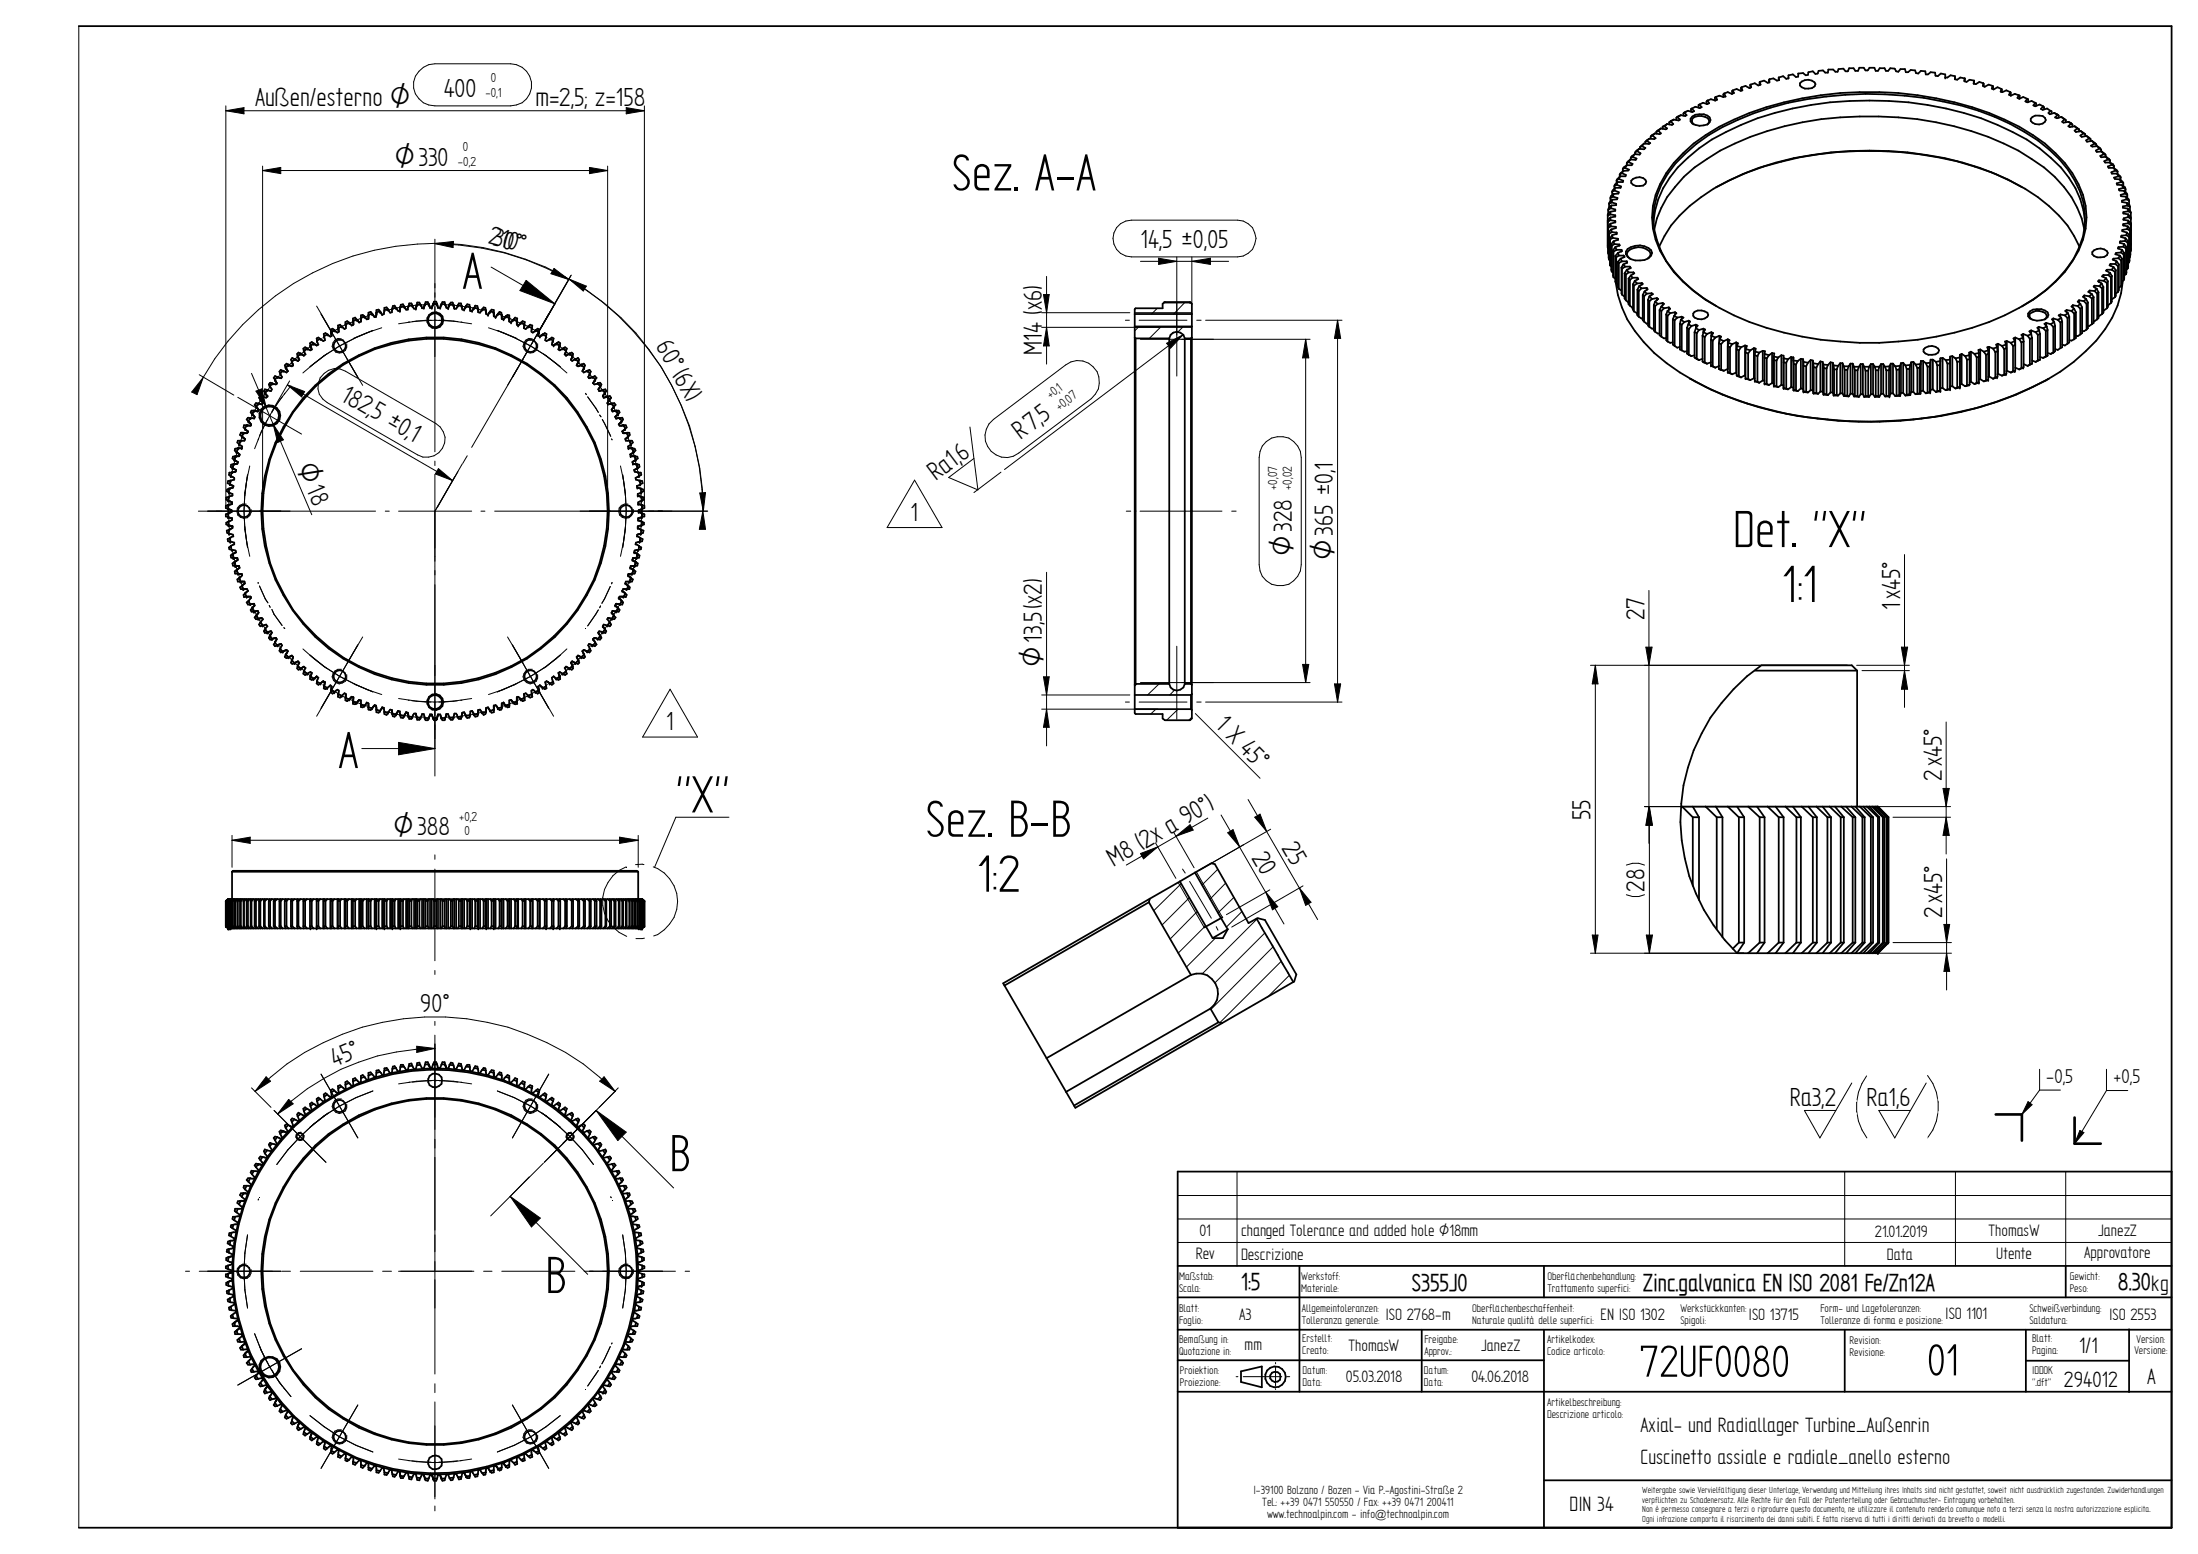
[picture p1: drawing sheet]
<svg xmlns="http://www.w3.org/2000/svg" width="420mm" height="297mm" viewBox="0 0 420 297" stroke-linecap="round" stroke-linejoin="round" font-family="sans-serif">
<defs><g id="words">
<g font-size="11.2">
<text x="181.9" y="36.4">Sez. A-A</text>
<text x="88.4" y="55.2">A</text>
<text x="331.3" y="104.6">Det. &quot;X&quot;</text>
<text x="340.6" y="115.1">1:1</text>
<text x="64.7" y="146.8">A</text>
<text x="129.2" y="155.3">&quot;X&quot;</text>
<text x="176.9" y="159.9">Sez. B-B</text>
<text x="186.8" y="170.4">1:2</text>
<text x="128" y="223.9">B</text>
<text x="104.3" y="247.1">B</text>
</g>
<g font-size="9.6">
<text x="313.3" y="263.1">72UF0080</text>
<text x="368.4" y="262.9">01</text>
</g>
<g font-size="5.7">
<text x="48.8" y="20.2">Außen/esterno O</text>
<text x="84.8" y="18.5">400</text>
<text x="102.4" y="20.2">m=2,5; z=158</text>
<text x="93.2" y="46.5" transform="rotate(15 93.2 46.5)">23100°°</text>
<text x="218" y="47.3">14,5 ±0,05</text>
<text x="125.2" y="66.2" transform="rotate(60 125.2 66.2)">60°(6X)</text>
<text x="199.1" y="67.8" transform="rotate(-90 199.1 67.8)">M14 (x6)</text>
<text x="64.9" y="76.4" transform="rotate(30 64.9 76.4)">182,±0,</text>
<text x="70.6" y="79.6" transform="rotate(30 70.6 79.6)">5</text>
<text x="78" y="83.9" transform="rotate(30 78 83.9)">1</text>
<text x="199.5" y="80.8" transform="rotate(-37 199.5 80.8)">5</text>
<text x="184" y="88.2" transform="rotate(-37 184 88.2)">6</text>
<text x="195.1" y="84.2" transform="rotate(-37 195.1 84.2)">R7,</text>
<text x="178.9" y="92" transform="rotate(-37 178.9 92)">Ra1,</text>
<text x="174.1" y="99.6">1</text>
<text x="314.4" y="118.4" transform="rotate(-90 314.4 118.4)">27</text>
<text x="363.2" y="116.7" transform="rotate(-90 363.2 116.7)">1x45°</text>
<text x="127.3" y="139.6">1</text>
<text x="232.1" y="138.8" transform="rotate(45 232.1 138.8)">1 X 45°</text>
<text x="371.2" y="149.3" transform="rotate(-90 371.2 149.3)">2x45°</text>
<text x="304" y="156.7" transform="rotate(-90 304 156.7)">55</text>
<text x="212.8" y="165.8" transform="rotate(-30 212.8 165.8)">M8 (2x a 90°)</text>
<text x="239.2" y="163.9" transform="rotate(60 239.2 163.9)">20</text>
<text x="244.9" y="162.1" transform="rotate(60 244.9 162.1)">25</text>
<text x="314.4" y="170.4" transform="rotate(-90 314.4 170.4)">28</text>
<text x="371.3" y="175.5" transform="rotate(-90 371.3 175.5)">2x45°</text>
<text x="80.3" y="193.5">90°</text>
<text x="64" y="203.9" transform="rotate(-22 64 203.9)">45°</text>
<text x="342.1" y="211.4">Ra3,2</text>
<text x="356.8" y="211.4">Ra1,6</text>
</g>
<g font-size="5.4">
<text x="75.4" y="31.8">O330</text>
<text x="56.7" y="89.3" transform="rotate(67 56.7 89.3)">O18</text>
<text x="247" y="106.3" transform="rotate(-90 247 106.3)">O328</text>
<text x="254.8" y="107" transform="rotate(-90 254.8 107)">O365 ±0,1</text>
<text x="199.1" y="127.5" transform="rotate(-90 199.1 127.5)">O13,5(x2)</text>
<text x="75.2" y="159.7">O388</text>
</g>
<g font-size="5.3">
<text x="237.2" y="246.6">1:5</text>
<text x="269.9" y="246.8">S355J0</text>
<text x="314" y="246.8">Zinc.galvanica EN ISO 2081 Fe/Zn12A</text>
<text x="404.9" y="246.6">8.30kg</text>
</g>
<g font-size="4.8">
<text x="397.4" y="258.6">1/1</text>
<text x="394.5" y="265.1">294012</text>
<text x="410.5" y="264.6">A</text>
</g>
<g font-size="4.5">
<text x="313.6" y="273.7">Axial- und Radiallager Turbine_Außenrin</text>
<text x="313.6" y="279.8">Cuscinetto assiale e radiale_anello esterno</text>
<text x="300" y="288.8">DIN 34</text>
</g>
<g font-size="4.3">
<text x="391.1" y="207">-0,5</text>
<text x="404" y="207.1">+0,5</text>
</g>
<g font-size="3.6">
<text x="229.3" y="236.2">01</text>
<text x="237.2" y="236.3">changed Tolerance and added hole Ø18mm</text>
<text x="358.4" y="236.4">21.01.2019</text>
<text x="380.1" y="236.2">ThomasW</text>
<text x="401.1" y="236.3">JanezZ</text>
<text x="228.6" y="240.7">Rev</text>
<text x="237.2" y="240.8">Descrizione</text>
<text x="360.7" y="240.9">Data</text>
<text x="381.6" y="240.7">Utente</text>
<text x="398.4" y="240.5">Approvatore</text>
<text x="236.9" y="252.3">A3</text>
<text x="264.8" y="252.3">ISO 2768-m</text>
<text x="306" y="252.3">EN ISO 1302</text>
<text x="334.3" y="252.3">ISO 13715</text>
<text x="371.8" y="252.1">ISO 1101</text>
<text x="403.2" y="252.3">ISO 2553</text>
<text x="237.9" y="258.1">mm</text>
<text x="257.8" y="258.2">ThomasW</text>
<text x="283.1" y="258.1">JanezZ</text>
<text x="257.3" y="264.1">05.03.2018</text>
<text x="281.3" y="264.1">04.06.2018</text>
</g>
<g font-size="2.8">
<text x="93.8" y="15.7">0</text>
<text x="92.8" y="18.5">-0,1</text>
<text x="88.5" y="29">0</text>
<text x="87.5" y="31.8">-0,2</text>
<text x="200.8" y="76.3" transform="rotate(-37 200.8 76.3)">+0,</text>
<text x="202.7" y="74.8" transform="rotate(-37 202.7 74.8)">1</text>
<text x="204.4" y="77.1" transform="rotate(-37 204.4 77.1)">07</text>
<text x="202.5" y="78.6" transform="rotate(-37 202.5 78.6)">+0,</text>
<text x="244.2" y="93.6" transform="rotate(-90 244.2 93.6)">+0,07</text>
<text x="247" y="93.6" transform="rotate(-90 247 93.6)">+0,02</text>
<text x="87.8" y="156.9">+0,2</text>
<text x="88.8" y="159.7">0</text>
</g>
<g font-size="2.6">
<text x="239.6" y="285.5">I-39100 Bolzano / Bozen - Via P.-Agostini-Straße 2</text>
<text x="241.3" y="287.9">Tel.: ++39 0471 550550 / Fax: ++39 0471 200411</text>
<text x="242.2" y="290.2">www.technoalpin.com - info@technoalpin.com</text>
</g>
<g font-size="2.4">
<text x="225.4" y="244.7">Maßstab:</text>
<text x="248.7" y="244.7">Werkstoff:</text>
<text x="295.8" y="244.7">Oberflächenbehandlung:</text>
<text x="395.6" y="244.7">Gewicht:</text>
<text x="225.4" y="250.8">Blatt:</text>
<text x="225.4" y="247">Scala:</text>
<text x="248.7" y="246.9">Materiale:</text>
<text x="248.8" y="250.7">Allgemeintoleranzen:</text>
<text x="281.4" y="250.7">Oberflächenbeschaffenheit:</text>
<text x="295.8" y="246.9">Trattamento superfici:</text>
<text x="321.2" y="250.7">Werkstückkanten:</text>
<text x="348" y="250.7">Form- und Lagetoleranzen:</text>
<text x="387.9" y="250.7">Schweißverbindung:</text>
<text x="395.6" y="246.9">Peso:</text>
<text x="225.4" y="256.7">Bemaßung in:</text>
<text x="225.4" y="253">Foglio:</text>
<text x="248.8" y="253">Tolleranza generale:</text>
<text x="248.9" y="256.5">Erstellt:</text>
<text x="272.3" y="256.7">Freigabe:</text>
<text x="281.4" y="253">Naturale qualità delle superfici:</text>
<text x="295.7" y="256.8">Artikelkodex:</text>
<text x="321.2" y="253">Spigoli:</text>
<text x="348" y="253">Tolleranze di forma e posizione:</text>
<text x="353.6" y="256.9">Revision:</text>
<text x="387.9" y="253">Saldatura:</text>
<text x="388.4" y="256.5">Blatt:</text>
<text x="408.4" y="256.6">Version:</text>
<text x="225.4" y="258.9">Quotazione in:</text>
<text x="225.5" y="262.6">Proiektion:</text>
<text x="248.9" y="258.8">Creato:</text>
<text x="249" y="262.6">Datum:</text>
<text x="272.2" y="262.7">Datum:</text>
<text x="272.3" y="259">Approv.:</text>
<text x="295.7" y="259">Codice articolo:</text>
<text x="353.6" y="259.2">Revisione:</text>
<text x="388.4" y="258.7">Pagina:</text>
<text x="388.4" y="262.6">IDDOK</text>
<text x="408" y="258.8">Versione:</text>
<text x="225.5" y="264.9">Proiezione:</text>
<text x="249" y="264.9">Data:</text>
<text x="272.2" y="264.9">Data:</text>
<text x="295.7" y="268.7">Artikelbeschreibung:</text>
<text x="388.4" y="264.8">&quot;.dft&quot;</text>
<text x="295.7" y="271">Descrizione articolo:</text>
</g>
<g font-size="1.9">
<text x="313.9" y="285.4">Weitergabe sowie Vervielfältigung dieser Unterlage, Verwendung und Mitteilung ihres Inhalts sind nicht gestattet, soweit nicht ausdrücklich zugestanden. Zuwiderhandlungen</text>
<text x="313.9" y="287.3">verpflichten zu Schadenersatz. Alle Rechte für den Fall der Patenterteilung oder Gebrauchmuster- Eintragung vorbehalten.</text>
<text x="313.9" y="289.1">Non è permesso consegnare a terzi o riprodurre questo documento, ne utilizzare il contenuto renderlo comunque noto a terzi senza la nostra autorizzazione esplicita.</text>
<text x="313.9" y="290.8">Ogni infrazione comporta il risarcimento dei danni subiti. E fatta riserva di tutti i diritti derivati da brevetto o modelli.</text>
</g>
</g></defs>
<g fill="none" stroke="#000" stroke-width=".34">
<path d="M15.1 5h400v287h-400M71.1 59.9l-.7 .3M72.6 59.5l-.2-.3-.4 .1-.1 1.2M72.6 59.5l.5 .7M72.6 59.5l-.6 .2M72.7 59.6l.4 .6M73.5 59.4l-.1 .6-.3 .2M73.5 58.8h.4l.3 .3-.7 .2zM75 59l-.1 .7-.3 .1-.4-.6M75.1 58.5l.3-.1 .3 .4-.7 .1zM75.8 58.9l.3 .5h.3v-.4M76.5 58.7l-.1 .4"/>
<path d="M77.2 58.5l.4 .7M77.2 58.5l-.7 .2M77.2 58.5l-.2-.3-.4 .1-.1 .4M77.3 58.7l.3 .5M78.1 58.5l-.1 .7h-.4M78.2 58h.4l.2 .3-.7 .1zM78.8 58.4l.4 .6h.3M79.6 58.6l-.1 .4M79.7 58.3l-.2 .7M79.7 57.8h.5l.1 .4-.6 .1zM80.4 58.3l.3 .6 .3-.1M81.2 58.3l-.2 .5"/>
<path d="M81.3 58.2l-.3 .6M81.9 58.3l.3 .5M81.9 58.1l.3 .7M81.9 58.1l-.6 .1M81.9 58.1l-.1-.4h-.4l-.1 .5M82.2 58.8h.3M82.8 58.1l-.3 .7M82.8 58.2l-.3 .6M82.8 58.1h.8M82.8 58.1l.2-.4h.4l.2 .4M83.6 58.2l.1 .6M83.6 58.1l.1 .7"/>
<path d="M84.2 58.5l-.1 .3h-.4M84.3 58.3l-.1 .2M84.4 58.1l-.2 .4M84.6 57.7h.4l.1 .5-.7-.1zM85.2 58.3l.1 .5 .4 .1M85.9 58.2l-.2 .7M85.9 58.3l-.2 .6M85.9 58.2l.8 .1M85.9 58.2l.3-.4h.3l.2 .5M86.7 58.3l.2 .7M87.4 58.4l-.2 .6h-.3M87.7 58h.4l.1 .4-.7-.1z"/>
<path d="M88.3 58.5l.1 .7h.3M89.1 58.5l-.4 .7M89.1 58.7l-.4 .5M89.1 58.5l.7 .2M89.1 58.5l.2-.3 .4 .1 .1 .4M89.8 58.8l.1 .6M89.8 58.7l.1 .7M89.9 59.4h.3M90.6 58.9l-.4 .5M90.7 58.8l-.5 .6M90.7 58.8l.6 .1M90.7 58.8l.1-.4 .5 .1v.4"/>
<path d="M91.3 59l.1 .7M91.3 58.9l.1 .8M92.1 59.2l-.3 .6-.4-.1M92.4 58.8h.4l.1 .5-.7-.2zM92.9 59.4l.1 .6M92.9 59.3l.1 .7M93.5 59.9l-.2 .3-.3-.2M93.5 59.9l.5-.7 .4 .1v1.2l.3 .1 .8-1 .3 .2 .1 .4M93.6 59.6l-.1 .3M93.7 59.5l.7 .2M95.2 59.9l.7 .3M48.2 79.2l.5 .5"/>
<path d="M48.5 78.5l.8 .2M48.5 78.5l-.3 .7M48.5 78.5h-.4l-.2 .3 .3 .4M48.7 79.7l-.1 .3-.7-.1M48.7 78.5l.6 .2M49 77.8l.4 .5M49.3 77.1l.7 .2M49.3 77.1l-.4-.1-.2 .4 .7 .9M49.3 77.1l-.4 .6M49.4 78.3l-.1 .4M49.4 77.1l.6 .2M49.8 75.7l.4 .1-.4 .6-.3-.4z"/>
<path d="M49.9 76.5l.4 .5-.3 .3M50.6 75.1l.3 .3M50.6 74.4l.4 .1-.4 .6-.1-.3zM50.7 75.2l.2 .2M50.9 75.4l.2 .3-.2 .3-.6-.1M51.6 73.9l.4 .5-.2 .4-.7-.3M51.6 73.2h.4l-.4 .6-.2-.3zM52.6 72.6l.3 .6M52.7 73l.2 .2M52.9 73.2l-.2 .3-.6-.2M53 72.1l.8 .2M53 72.1l-.4 .5"/>
<path d="M53 72.1l-.4-.2-.3 .3 .3 .4M53.1 72.1l.7 .2M53.6 71.5l.3 .6-.1 .2M53.7 70.7l.3 .2-.4 .5-.2-.4zM54.2 70.9l.6 .3 .2-.2M54.6 70.3l.4 .7M54.7 70.4l.3 .6M55.1 69.7l-.5 .6M55.2 69.8l.6 .2M55.8 70l-1-.5-.4 .3 .2 .5M55.8 69.1l.2 .7M55.8 69.3l.2 .5"/>
<path d="M56 69.8l-.2 .2M56.3 68.7l.7 .3 .2-.3M56.3 68.7l-.5 .4M56.3 68.7l-.4-.3-.3 .3 .2 .4M56.4 68.7l.2 .1M56.9 68.1l.3 .6M57 68.2l.2 .5M57.5 67.6l.6 .4M57.5 67.6l-.6 .5M57.5 67.6l-.4-.2-.3 .2 .1 .5M57.6 67.6l.5 .4M58 66.6l.3-.2 .4 .1-.6 .6z"/>
<path d="M58.2 67.1l.2 .6-.3 .3M58.7 66.6l.6 .4 .3-.2M59.3 66.1l.3 .7M59.9 65.6l.6 .4M59.9 65.6l-.3-.2-.3 .2 .3 1.2M59.9 65.6l-.6 .4M60 65.7l.5 .3M60.5 64.7l.4-.2 .3 .3-.6 .3zM60.6 65.3l.3 .6-.4 .1M61.9 63.8l.3-.1 .4 .2-.6 .4zM62 64.3l.1 .7-.3 .2-.5-.4M63.2 63l.4-.2 .3 .3-.6 .3z"/>
<path d="M63.3 63.4l.1 .8-.2 .1-.6-.4M64 63.2l.5 .4 .3-.2M64.6 62.2l.4-.1 .3 .3-.6 .3zM64.7 62.8l.1 .6M64.7 62.7l.1 .7M66 61.6l.4-.2 .3 .2-.7 .4zM66.1 62.1v.6l-.2 .2-.5-.5M66.8 61.7l.4 .5 .4-.1v-.4M67.5 61.3l.1 .4M67.5 61.5l.1 .2M68.1 61l.6 .6M68.1 61l-.6 .3"/>
<path d="M68.1 61l-.2-.3-.4 .2v.4M68.2 61.1l.5 .5M69 60.7l.7-.2-.4-.3-.3 .1v1.2l-.3 .1M71.2 60l.2 .3M71.9 60.5l-.3 .1-.7-1-.5 .2v1.2h-.3l-.4-.5M72 60.1l-.1 .4M95.2 60l-.2 .3M95.9 60.2v.8h.4l.3-.5M96.7 60.5l.3-.3 .4 .1v1.2l.3 .1M96.7 60.5l-.3 .3M96.7 60.5l.7 .2M97.9 61.3l-.2 .3"/>
<path d="M98.2 61l-.5 .6M98.2 61l.6 .3M98.2 61l.3-.3 .4 .2-.1 .4M98.8 61.3v.8l.2 .1M99.6 61.7l-.6 .5M99.6 61.6l-.6 .6M99.6 61.6l.3-.2 .4 .2-.1 .4M99.6 61.6l.6 .4M100.2 62.1l-.1 .6M100.2 62l-.1 .7M101 62.4l.7 .3 .1-.5-.5-.1-.8 .8-.4-.2M101.7 62.8l-.1 .6 .2 .2 .6-.4"/>
<path d="M102.4 63.1l.4-.3 .3 .2-.1 .4zM102.9 64.2l.3 .1M103 63.6l-.1 .6M103 63.4l-.1 .8M103.7 63.9l-.5 .4M103.8 63.9l-.6 .4M103.8 63.9l.3-.2 .4 .1-.1 .5zM104.4 64.3l-.2 .7 .3 .2 .6-.4M105.1 64.8l.4-.3 .3 .2-.1 .4zM105.7 65.3l-.2 .6 .3 .1 .5-.3M106.1 65.9l.7-.5 .3 .2-.1 .4M106.4 65.6l.6 .4"/>
<path d="M106.9 66.1l-.1 .7M107 66l-.2 .8M107.6 66.6l-.6 .4-.2-.2M107.7 66.5l.3-.1 .4 .2-.2 .5zM107.9 67.7l.3 .3M108.1 67.4l-.2 .3M108.2 67.1l-.3 .6M108.8 67.6l-.6 .4M108.9 67.6l-.7 .4M108.9 67.6l.6 .5M108.9 67.6l.4-.2 .2 .2v.5M109.4 68.2l-.3 .5"/>
<path d="M109.5 68.1l-.4 .6M110 68.7l-.6 .3-.3-.3M110.1 68.7l.4-.3 .2 .3-.1 .4zM110.2 69.8l.3 .2M110.6 69.3l-.4 .5M110.6 69.1l-.4 .7M111.1 69.8l-.6 .2M111.2 69.7l-.7 .3M111.2 69.7l.5 .6M111.2 69.7l.4-.2 .2 .3-.1 .5M111.7 70.3l-.4 .7 .3 .2 .6-.3M111.7 70.4l-.2 .2"/>
<path d="M112.3 70.9l.4-.2 .2 .3-.1 .4zM112.7 71.5l-.3 .6 .2 .2M113.2 72.1l-.6 .2M113.4 73.2l.2 .3 .6-.2M113.4 72.1l-.8 .2M113.4 72.1l.4 .5M113.4 72.1l.3-.2 .3 .3-.2 .4M113.7 72.6l-.3 .6M113.8 72.6l-.4 .6M114.3 73.2h.4l.3 .3-.2 .3zM114.4 74.4l.1 .4M114.7 73.9l-.3 .5"/>
<path d="M114.8 73.8l-.4 .6M115.1 74.5l-.6 .3M115.2 75.7l.2 .3M115.3 74.5l-.8 .3M115.3 74.5l.3 .6M115.3 74.5l.4-.1 .2 .4-.3 .3M115.6 75.2l-.4 .5M115.6 75.1l-.4 .6M116.1 75.9l-.7 .1M116.2 75.8l-.8 .2M116.2 75.8l.4-.1 .2 .3-.2 .4zM116.5 76.5l-.4 .5 .1 .3"/>
<path d="M116.9 78.3l.2 .4M116.9 77.1l-.7 .2M117 77.1l-.8 .2M117 77.1l.3 .6M117 77.1l.4-.1 .3 .4-.4 .3M117.3 77.8l-.4 .5M117.3 77.7l-.4 .6M117.3 78.6l-.2 .1M117.6 79.7l.2 .3M117.7 78.5l-.6 .2M117.8 78.5l-.4 .1M117.8 78.5l.4 .7"/>
<path d="M117.8 78.5h.5l.1 .3-.2 .4M118.1 79.2l-.5 .5M118.2 79.2l-.6 .5M118.2 79.9l-.4 .1M118.5 79.9l-.7 .1M118.5 79.9l.4 .6M118.5 79.9l.4-.1 .2 .4-.2 .3M43.3 99.9l.3-.2 .1 .7-.4-.2zM43.4 93.6l.4-.2v.7l-.5-.2zM43.6 98.8l.8 .3M43.6 97.3l.3 .1M43.6 95.7l.1-.7-.4 .1v.4l1.1 .5"/>
<path d="M43.6 96.5v.8M43.6 98.1v.7M43.6 91.9h.4l-.1 .6-.4-.1zM43.6 96.5l-.4 .2v.4l.4 .2M43.6 98.1l-.4 .2v.4l.4 .1M43.7 97.3l.6 .2M43.7 95.8l.7 .2M43.7 98.9l.7 .2M43.8 94.1l.6 .3v.3l-.6 .2M43.8 90.3h.5l-.2 .7-.3-.2zM43.9 92.5l.7 .4M44 92.6l.6 .3"/>
<path d="M44 97.5h.3M44.2 91l.6 .4v.3l-.7 .2M44.3 97.5v.4M44.3 97.9l-.6 .2M44.3 97.9l-.7 .2M44.4 96v.4M44.4 99.1v.3l-.7 .3M44.4 96.4l-.7 .1M44.4 96.4l-.8 .1M44.4 89.5l.7 .3-.1 .4M44.5 93.2l-.6 .2M44.5 93.2l-.7 .2"/>
<path d="M44.5 89.5l.3 .2M44.6 92.9l-.1 .3M44.6 88.7l-.2 .8M44.6 88.7l-.4 .1-.1 .4 .3 .3M44.8 87.9l.7 .4M44.9 88l.6 .3M44.9 87.2l-.1 .7M44.9 87.2l-.4 .1-.1 .3 .4 .3M45 90.2l-.6 .1M45 90.2l-.7 .1M45.2 86.4l.6 .5M45.3 86.4l.5 .5"/>
<path d="M45.4 88.6l-.7 .1M45.4 88.6l-.8 .1M45.5 88.3l-.1 .3M45.5 84.2h.5l-.3 .7-.3-.3zM45.5 85.7l-.3 .7M45.5 85.7l-.6 .1v.3l.3 .3M45.8 86.9l-.1 .3h-.8M45.8 85l.5 .3-.1 .4h-.7M46.3 83.5l.5 .4M46.5 82.7l.7 .1M46.5 82.7h-.5l-.1 .4 .9 .8M46.5 82.7l-.3 .7"/>
<path d="M46.6 82.8h.6M46.8 83.9l-.1 .3h-.7M47.1 82.2l.3 .3M47.1 81.3l.8 .1M47.1 81.3h-.5v.4l.8 .8M47.1 81.3l-.3 .7M47.2 81.3l.7 .1M47.4 82.5l-.2 .3M47.5 80.5l.3-.6-.4-.1-.3 .4 .9 .9M47.6 80.6l.4 .5M48 81.1l-.1 .3M118.9 80.5l-.6 .6 .1 .3h.5"/>
<path d="M118.9 82.5l.2 .3h.6M119.2 81.3h.4l.2 .4-.3 .3M119.2 81.3l-.4 .1M119.2 81.3l.3 .7M119.5 82l-.6 .5M119.5 83.9l.1 .3h.7M119.9 82.7h.4l.1 .4-.3 .3M119.9 82.7l-.4 .1M119.9 82.7l.2 .7M120 83.5l-.5 .4M120.1 83.4l-.6 .5M120.4 84.2h.4l.2 .4-.4 .3z"/>
<path d="M120.5 86.9l.1 .3h.8M120.6 85l-.6 .3 .1 .4h.8M120.9 88.3l.1 .3M120.9 85.7l.2 .7M120.9 85.7l.4 .1 .2 .3-.4 .3M121 88.6l.7 .1M121 88.6l.4 .1M121.1 86.4l-.6 .5M121.4 87.2l.2 .7M121.4 87.2l.4 .1 .1 .3-.3 .3M121.5 88l-.6 .3M121.6 87.9l-.7 .4"/>
<path d="M121.7 88.7l.2 .8M121.7 88.7l.5 .1v.4l-.3 .3M121.8 89.5l-.2 .2M121.8 93.2l.7 .2M121.8 93.2l.3 .1M121.9 89.5l-.7 .3 .1 .4 .7 .1M121.9 94.7l.8 .3M121.9 94.7l.7 .2M122 99.1v.3l.3 .2M122 96.4l.8 .1M122 96.4l.7 .1M122.1 91l-.6 .4 .1 .3 .6 .2"/>
<path d="M122.1 97.5v.4M122.1 97.9l.7 .2M122.1 97.9l.6 .2M122.1 90.3h.4l.1 .5-.4 .2zM122.3 92.6l-.6 .3 .1 .3M122.3 99.6l.5 .1M122.3 99.6l.3 .1M122.3 91.9h.5v.5l-.4 .1zM122.5 94.1l-.6 .3v.3M122.5 93.4l.4 .2 .1 .3-.4 .2zM122.6 95.8l-.6 .2v.4M122.7 97.3l-.6 .2"/>
<path d="M122.7 98.9l-.7 .2M122.7 95l.4 .1v.4l-.3 .2zM122.8 98.8l-.8 .3M122.8 97.3l-.7 .2M122.8 96.5v.8M122.8 98.1v.7M122.8 99.7l.3 .2v.3l-.4 .2zM122.8 96.5l.4 .2v.4l-.4 .2M122.8 98.1l.4 .2v.4l-.4 .1M43.3 101.4l.5-.1v.7l-.4-.1zM43.5 103l.4-.1 .1 .6h-.4zM43.7 100.4l.7 .2"/>
<path d="M43.8 104.6l.3-.2 .2 .7-.5-.1zM43.9 102l.6 .2 .1 .3-.6 .3M44 100.5l.4 .1M44.1 103.5l.7 .2v.4l-.6 .2M44.1 101.1l-.3 .2M44.4 105.2h.6l.1 .4-.7 .3M44.4 100.6v.3l-.6 .4M44.4 105.9l.2 .8M44.4 105.9l-.3 .3 .1 .4 .4 .1M44.6 106.7h.8l.1 .3M44.8 105.7l-.3 .2M44.8 107.4l.1 .8"/>
<path d="M44.8 107.4l-.4 .3 .1 .4 .4 .1M44.9 108.2h.8l.1 .3M45.2 109l.3 .6M45.2 109l-.3 .2v.4h.6M45.5 109.6l.7 .1 .1 .3-.5 .4M45.5 107l-.6 .4M45.5 107l-.7 .4M45.5 109.6l.4 .1M45.8 108.5l-.5 .5M45.8 108.5l-.6 .5M46 111.2l-.3-.7-.3 .2 .1 .5h1.2l.1 .3M46.2 112l-.3 .3 .1 .3h1.2l.2 .3"/>
<path d="M46.2 112l.3 .6M46.8 113.5l-.2 .2v.4l.5-.1M46.8 111.5l-.5 .4M46.8 111.5l-.6 .5M46.8 113.5l.3 .5M47.1 114h.8l.1 .3-.4 .5M47.1 115.1l.4-.2 .3 .6-.4 .1zM47.4 112.9l-.5 .5M47.4 112.9l-.6 .6M48.2 116.2l.3 .7M48.2 116.2l-.3 .4 .2 .3h.4M48.6 115.4l-.8 .1"/>
<path d="M48.6 115.4l.1 .3-.5 .5M48.6 115.4l-.4 .1M48.7 116.8h.2M48.9 116.8h.4l.1 .3M48.9 116.8l-.4 .1M48.9 117.7l.4 .6M48.9 117.7l-.2 .3 .2 .4 .4-.1M49.4 117.1l-.4 .5M49.4 117.1l-.5 .6M49.8 119l.4 .5-.4 .2-.3-.3zM50 118.1l.3 .3-.4 .5M50 118.1l-.7 .2"/>
<path d="M50 118.1l-.2 .1M50.3 119.5l.6-.1 .2 .3-.4 .5M115.2 119.7l.4 .6M115.2 119.7l.4 .5M116.1 119.5l-.7-.1-.2 .3M116.2 118.1l-.1 .3 .4 .5M116.2 118.1l.7 .2M116.2 118.1l.8 .2M116.6 119l.2 .4-.2 .3-.4-.2zM116.9 117.1l.4 .6M116.9 117.1l.4 .5M117.1 116.8l-.2 .3"/>
<path d="M117.1 116.8h.6M117.1 116.8l.7 .1M117.3 117.7l-.3 .6M117.3 117.7l.4 .3-.3 .4-.4-.1M117.6 115.7l.6 .5M117.6 115.7l.5 .5M117.8 115.4l-.2 .3M117.8 115.4l.7 .1M117.8 115.4l.4 .1M118.2 116.2l-.4 .7M118.2 116.2l.2 .4-.1 .3h-.5M118.3 114.3l.6 .6"/>
<path d="M118.3 114.3l.5 .5M118.9 114.9l.2 .2-.2 .5-.4-.1M118.9 114.9l-.4 .6M118.9 112.9l.6 .6M118.9 112.9l.6 .5M119.2 114h-.8l-.1 .3M119.5 111.5l.6 .5M119.5 113.5l.3 .2-.2 .4-.4-.1M119.5 111.5l.5 .4M119.5 113.5l-.3 .5M120 110l.6 .5M120 110l.6 .4"/>
<path d="M120.1 109.7l-.1 .3M120.1 112l.3 .3-.1 .3h-1.2l-.2 .3M120.1 112l-.2 .6M120.3 111.2h-.7l-.1 .3M120.5 108.5l.6 .5M120.6 110.5l.4 .2-.2 .5h-.4zM120.8 109.6l-.7 .1M120.9 109.6l-.8 .1M120.9 107l.7 .4M120.9 107l.6 .4M121.1 109l-.2 .6M121.1 109l.4 .2-.2 .4h-.4"/>
<path d="M121.3 105.2l-.1 .4 .7 .3M121.4 108.2h-.8l-.1 .3M121.6 105.7l.2 .2M121.6 107.4l-.2 .8M121.6 107.4l.3 .3-.1 .4-.4 .1M121.7 106.7h-.7l-.1 .3M121.8 102.2l-.1 .3 .6 .3M121.9 105.9l-.2 .8M121.9 105.9l.3 .3v.4l-.5 .1M122 105.2h-.7M122.1 102.1l-.3 .1M122.1 105.1l-.8 .1"/>
<path d="M122.2 104.4l.4 .2-.1 .4-.4 .1zM122.2 103.5l-.6 .2-.1 .4 .6 .2M122.2 101.1l.3 .2M122.4 102.9l.4 .1v.5h-.5zM122.5 102l-.7 .2M122.6 100.4l-.7 .2v.3l.7 .4M122.6 101.3l-.1 .7M122.6 101.3l.4 .1-.1 .5-.4 .1M50.6 120.3l.4 .6-.4 .1-.1-.4zM51.6 121.6l.4 .6M51.6 121.6l-.2 .3 .2 .4 .4-.1M51.8 120.6l.2 .3"/>
<path d="M51.8 120.6l-.8 .3M51.8 120.6l-.7 .2M52 120.9l-.4 .6M52 120.9l-.4 .7M52.4 122l.3-.1 .2 .3M52.4 122l-.4 .2M52.4 122l-.3 .1M52.6 122.9l.4 .5M52.6 122.9l-.3 .3 .3 .3 .4-.1M52.9 122.2l-.3 .5M52.9 122.2l-.3 .7M53.6 124l.4 .5-.3 .2-.3-.3z"/>
<path d="M53.8 123.1l.1 .3-.3 .6M53.8 123.1l-.8 .3M53.8 123.1l-.7 .3M54.4 124.4l.4-.2 .2 .3M54.4 124.4l-.4 .1M54.4 124.4l-.2 .1M54.6 125.1l-.2 .5 .4 .2 1-.5M54.6 125.1l.5 .5M55 124.5l-.3 .6M55 124.5l-.4 .6M55.8 125.3l.2 .3M55.8 125.3l-.6 .3"/>
<path d="M55.8 126.2l.5 .5M55.8 126.2l-.2 .5 .3 .2 .4-.2M56 125.6l-.2 .6M56.6 126.6l-.2 .1M56.9 127.3l.6 .5M56.9 127.3l-.1 .5 .3 .2 .4-.2M57.2 126.7l-.2-.3-.7 .3M57.2 126.7l-.2 .6M57.2 126.7l-.3 .6M57.6 127.8l.5-.4 .3 .3-.2 .6M57.8 127.6l-.3 .2M58.1 128.4l.6 .4-.4 .2-.3-.2z"/>
<path d="M59.3 129.4l.6 .4M59.3 129.4v.4l.3 .2 .3-.2M59.6 128.6l-.3-.2-.6 .4M59.6 128.6l-.3 .6M59.6 128.6l-.3 .8M60.3 129.5l.2-.2 .4 .2-.3 .6M60.3 129.5l-.4 .3M60.3 129.5l-.3 .2M60.6 130.3l.6 .3-.3 .3-.4-.3zM61.8 130.2l.3 .2M61.8 130.2l-.6 .4M61.8 130.2l-.5 .4"/>
<path d="M62 131.1l.6 .4-.4 .2-.3-.1zM62.1 130.4l-.1 .7M63.3 131.9l.6 .4-.3 .3-.4-.3zM63.4 131.2l-.2-.2-.6 .4M63.4 131.2l-.1 .6M63.4 131.2l-.1 .7M64 132.2l.5-.4 .3 .2-.1 .6M64.7 132.7l.6 .3-.3 .3-.4-.1zM66 133.4l.7 .3M66.1 132.7l-.2-.2-.5 .4M66.1 132.7v.6M66.1 132.7l-.1 .7"/>
<path d="M67.2 133.2l.4 .1M67.2 133.2l-.8 .8-.4-.1v-.5M67.2 133.2l-.4 .5M67.5 134.1v.4l.4 .1 .2-.2M67.5 134.1l.6 .3M67.6 133.3l-.1 .6M67.6 133.3l-.1 .8M68.7 133.8l.3 .1v.6M68.7 133.8l-.6 .6M68.7 133.8l-.5 .5M69.7 134.9l-.7-.2v.4l.3 .1 .8-.9 .3 .2v1.1l.5 .1 .2-.3M70.4 135.2l.7 .2"/>
<path d="M71.6 134.8l.3 .1M71.6 134.8l-.5 .6M71.6 134.8l-.4 .6M71.9 134.9l.1 .7M72 135.6l.6 .3M72.9 135.6l.2-.4 .3 .1 .1 .7M72.9 135.6l-.5 .6-.4-.1v-.5M72.9 135.6l-.2 .2M73.5 136.1l.7 .1-.3 .5-.4-.2zM74.9 135.7l-.3-.1-.4 .5M74.9 135.7l.1 .6M74.9 135.7l.1 .8"/>
<path d="M75 136.5l.7 .1M75 136.5l.1 .4 .3 .1 .3-.4M76.1 135.9l.3 .1 .1 .7M76.1 135.9l-.4 .7M76.1 135.9l-.3 .6M76.5 136.7l.7 .1-.2 .4h-.4zM77.5 136.5l-.3 .3M77.5 136.5l-.2 .2M78 136.2l-.4-.1-.1 .4M78 136.2l.1 .7M78 136.2l.1 .8M78.1 137l.7 .1-.2 .3h-.4z"/>
<path d="M79.5 136.4h-.3l-.4 .6M79.5 136.4l.2 .7M79.5 136.4l.2 .8M79.7 137.2h.6l-.1 .4h-.5zM80.4 137.1l.3-.6h.3l.2 .7M81.3 137.2h.6l-.1 .5h-.4zM82.1 136.9l-.2 .3M82.5 136.6h-.3l-.1 .3M82.5 136.6l.3 .6M82.5 136.6l.3 .7M82.8 137.3h.8M82.8 137.3l.2 .4h.4l.2-.4"/>
<path d="M83.6 136.9v.4M83.6 136.9v.3M84.1 136.6h-.4l-.1 .3M84.1 136.6l.2 .6M84.1 136.6l.3 .6M84.4 137.2h.7M84.4 137.2l.2 .5h.4l.1-.5M85.3 136.5h.4l.2 .6M85.3 136.5l-.2 .7M85.3 136.5l-.1 .7M85.9 137.2h.8l-.2 .4h-.3zM87.4 137l-.2-.6h-.3l-.2 .7"/>
<path d="M88.3 136.6v.3M88.3 136.6l.1-.4 .3-.1 .4 .7M88.3 136.6l-.2 .8h-.4l-.2-.3 .7-.1M88.9 136.5l.2 .2M89.1 136.8l.7-.1-.1 .5h-.4zM90.2 135.9l-.3 .1-.1 .7M90.2 135.9l.4 .6M90.2 135.9l.5 .7M91.3 136.5l-.6 .1M91.4 136l-.1 .3M92.1 136.1l-.3-.5-.4 .1-.1 1.2-.5 .1-.1-.4M92.2 136.2l.7-.1-.1 .4-.4 .2z"/>
<path d="M93 135.3l-.1 .7M93 135.3l-.1 .8M93.3 135.2l-.3 .1M93.3 135.2l.3 .6M93.3 135.2l.4 .7M94.4 135.6l-.7 .3M94.7 134.8l-.3 .1v1.2l-.4 .1-.3-.3M94.7 134.8l.5 .6M95.9 135.2l-.7 .2M95.9 135.2l-.1 .4-.3 .1-.3-.3M96.4 134.6l-.1-.3-.4 .2v.7M96.4 134.6l.6 .6 .4-.1v-.4l-.7 .2"/>
<path d="M96.4 134.6l.2 .3M97.7 133.8l-.3 .1v.6M97.7 133.8l.4 .5M97.7 133.8l.5 .6M98.8 134.1l.1 .4-.4 .1-.3-.2M98.8 134.1l-.6 .3M99 133.2l-.2 .1v.8M99 133.2l.6 .5M100.2 133.4l-.6 .3M100.2 133.4l.1 .5-.4 .1-.3-.3M101 132.9l-.5-.4-.4 .2 .1 .7M101 133l.7-.3 .1 .5-.5 .1z"/>
<path d="M102.4 132.2l-.6-.4-.2 .2 .1 .6M102.4 132.3l.6-.4 .1 .4-.3 .3zM102.9 131.2l.3-.2 .3 .2M102.9 131.2l.1 .7M102.9 131.2l.1 .6M103.5 131.2l.2 .2M103.5 131.2l.6 .5 .4-.1-.1-.5-.6 .4M104.5 130.2l-.3 .2 .2 .7M104.5 130.2l.6 .4M105.1 130.6l.6-.3 .1 .3-.3 .3zM105.8 129.3l-.3 .2 .2 .6M105.8 129.3l.5 .4"/>
<path d="M105.8 129.3l.6 .5M106.8 128.9l.2 .5M106.8 128.9l.1 .3M107 129.4l-.6 .4M107 129.4l.1 .4-.3 .2-.4-.2M107.6 128.8l-.6-.4-.2 .2v.3M107.7 128.8l.5-.4 .2 .4-.4 .2zM108.2 127.4l-.3 .3 .3 .6M108.2 127.4l.6 .4M108.2 127.4l.7 .4M109.1 126.7l.4 .6M109.1 126.7l.3 .6"/>
<path d="M109.4 126.4l-.3 .3M109.4 126.4l.6 .3M109.4 126.4l.7 .3M109.5 127.3l-.6 .5M109.5 127.3v.5l-.2 .2-.4-.2M110.4 125.9l.2 .3M110.6 126.2l-.5 .5M110.6 126.2l.1 .5-.2 .2-.4-.2M110.8 125.5l.3 .1M111.2 125.6l-.7-.3-.3 .3 .4 .6M111.5 124.8l.2 .3M111.7 125.1l-.5 .5"/>
<path d="M111.7 125.1l.1 .5-.2 .2-.4-.2M111.9 124.4l.3 .1M112.3 124.5l-.7-.3-.3 .3 .4 .6M112.6 123.1l-.2 .3 .3 .6M112.6 123.1l.6 .3M112.6 123.1l.8 .3M112.8 124l.1 .4-.2 .3-.4-.2zM113.4 122.2l.4 .7M113.4 122.2l.3 .5M113.8 122.9l-.4 .5M113.8 122.9l.2 .3-.3 .3-.3-.1M114 122l-.4-.1-.2 .3"/>
<path d="M114 122l.2 .1M114 122l.3 .2M114.5 121.2l.3 .4M114.5 121.2l.2 .3M114.8 121.6l-.5 .6M114.8 121.6l.2 .3-.3 .4-.4-.1M115.1 120.8l-.6-.2-.1 .3 .1 .3M115.6 120.3l.3 .3-.2 .4-.4-.1zM415.1 223.9h-190v68.1M225.1 248h190M225.1 254.2h190M225.1 242h190"/>
<path d="M248.4 242v24M271.8 254.2v11.8M295.1 242v6M295.1 254.2v37.8M352.6 254.2v11.8M387.3 254.2v11.8M394.9 242v6M407 254.1v12M225.1 260h70M225.1 266h190M237.2 262.1l4-.9v4l-4-1zM387.3 260.1h19.7"/>
<path d="M295.1 283h120"/>
<circle cx="51.5" cy="79.5" r="1.78"/>
<circle cx="51.6" cy="79.5" r="2.02"/>
<circle cx="64.9" cy="66.1" r="1.2"/>
<circle cx="83.1" cy="61.2" r="1.36"/>
<circle cx="83.2" cy="61.2" r="1.55"/>
<circle cx="101.4" cy="66.1" r="1.2"/>
<circle cx="46.6" cy="97.7" r="1.18"/>
<circle cx="83.1" cy="97.7" r="33"/>
<circle cx="83.2" cy="97.7" r="33.2"/>
<circle cx="119.7" cy="97.7" r="1.18"/>
<circle cx="64.9" cy="129.3" r="1.18"/>
<circle cx="83.2" cy="134.2" r="1.36"/>
<circle cx="83.2" cy="134.2" r="1.54"/>
<circle cx="101.4" cy="129.3" r="1.18"/>
<circle cx="243.8" cy="263.2" r="1"/>
<circle cx="243.8" cy="263.2" r="1.99"/>
</g>
<g fill="none" stroke="#000" stroke-width=".19">
<path d="M15.1 5v287M60.5 58.5l3 5.1M72.1 59.8l-.2 .1M81.2 58.3h-1.7l-3.6 .5-2 .6M83 58.2h.1M83.1 56v.8M83.1 58.7v27.7M85.1 58.3h1.7l3.6 .5 2 .6M93.9 51.1l12.2 7M94.1 59.8l.3 .1M100.6 53.6l5.5 4.5-6.7-2.6zM105.8 58.5l-2.9 5.1"/>
<path d="M106.1 58.1l-4.4 7.6M108.7 53.5l-5.2 9.2M51.7 79.2l-.1 .4M52.1 73.4l-2.5 3.5-1.5 2.7M53.4 71.8l-.2 .2M54 75.8l-1.6 2.2-.4 .8M54.4 75.2l-.1 .2M60.2 65.6l-3.7 2.9-1.9 1.9M61.4 60l7 12.1M61.9 64.4l-.2 .2M62.5 67.6l-4.6 3.7M65.3 64.8a1.38 1.38 0 0 0-1.7 1 1.38 1.38 0 0 0 1 1.7 1.38 1.38 0 0 0 1.7-1.1v-.7"/>
<path d="M66.4 68.7l2.9 5M70.1 60.5l-4.6 1.8-2 1.2M71.3 63.2a39.8 39.8 0 0 0-12 6.9M73 62.7l-2.8 .9-2.6 1.1M78.1 61.6h.2M82.5 61.2l-3.7 .3M83 61.2h.4M84 61.2l3.5 .3M88.1 61.6h.2M93.4 62.7l2.8 .9 2.6 1.1M95.1 63.2a39.8 39.8 0 0 1 12 6.9M96.1 60.5l1.3 .4 3.3 1.4 2.1 1.1"/>
<path d="M99 70.4l-8.8 15.1M100 68.7l-3 5M100.7 67.3l-.8 1.4M101.8 64.8a1.38 1.38 0 0 0-1.7 1 1.38 1.38 0 0 0 1 1.7 1.38 1.38 0 0 0 1.7-1.1v-.7M103.9 67.6l2.3 1.8 2.2 1.9M104.4 64.3l.2 .2M104.9 60l-7 12.1M106.1 65.6l.9 .6 2.8 2.3 1.9 1.9M111.9 75.2l.2 .2M112.3 75.9l2.1 2.9M112.8 71.7l.2 .2M114.2 73.3l2.5 3.6 1.5 2.6"/>
<path d="M114.6 79.3l.3 .4M37.9 97.7h33.9M43.8 94.1l-.1 3.6 .1 3.7M44.1 92v.3M46.5 83.1l-1.3 3.8-.8 3.3M47.1 96.4a1.41 1.41 0 0 0-1.9 1.1 1.41 1.41 0 0 0 1.5 1.6 1.41 1.41 0 0 0 1.3-1.7M47.3 81.2l-.1 .2M47.3 90.8a35.9 35.9 0 0 0 0 13.8M47.7 89.1l-.6 2.8-.3 2.8M49.4 83.8l-.1 .3M51.2 80.1l-1.6 3.2M73.6 97.7h.8"/>
<path d="M76.2 97.7h14M83.1 88.1v.9M83.1 90.7v17.5M88.4 88.6l-5.3 9.1 4.4-7.5M89.3 87.1l-.8 1.5M91.9 97.7h.8M94.6 97.7h33.8M115.1 80.2l1.6 3.2M116.9 83.9l.1 .2M118.6 89.1l.6 2.8 .3 2.8M119 81.1l.1 .3M119 90.8a35.9 35.9 0 0 1 0 13.8"/>
<path d="M119.9 83.1l1.2 3.8 .8 3.2M120 96.4a1.43 1.43 0 0 0-1.7 1 1.43 1.43 0 0 0 1.1 1.7 1.43 1.43 0 0 0 1.7-1.1v-.6M122.2 91.9v.3M122.5 94l.2 3.7-.2 3.6M44.1 103.2v.3M44.4 105.3l.8 3.2 1.3 3.9M46.8 100.7l.3 2.8 .6 2.8M47.2 114l.1 .2M48.2 115.9l1.4 2.6 2.5 3.6M49.3 111.3v.2M49.6 112l1.1 2.5 .5 .7M51.5 115.7l.1 .4"/>
<path d="M52 116.5l.4 .9 1.5 2.1M54.3 120l.1 .1M83.1 108.3v40M114.4 116.6l-2.1 3M114.8 115.8l-.2 .4M116.7 112.1l-1.6 3.2M117 111.3l-.1 .3M118.3 115.8l-1.6 2.7-2.4 3.5M119.1 114l-.1 .2M119.5 100.7l-.3 2.8-.6 2.8M121.9 105.2l-.8 3.3-1.2 3.8M122.2 103.1v.3"/>
<path d="M53.2 123.4l.2 .3M54.7 125.1l1.8 1.8 2.8 2.3 1 .6M57.9 124l2.2 2 2.4 1.8M59.3 125.2a37.8 37.8 0 0 0 12 7M61.7 130.9l.3 .1M63.5 131.8l-3 5.1M63.6 131.9l1.9 1.2 4.7 1.9M65.3 127.9a1.4 1.4 0 0 0-1.8 1.3 1.4 1.4 0 0 0 1.5 1.5 1.4 1.4 0 0 0 1.3-1.8M67.6 130.6l2.6 1.2 2.8 1M68.4 123.3l-7 12.1M69.3 121.8l-2.9 4.9M72 135.6h.2"/>
<path d="M74 136.1l1.9 .5 3.6 .5h1.8M78.1 133.9h.1M78.7 133.9l3.7 .3M83 134.2h.3M83.1 137.2h.2M87.4 133.9l-3.5 .3M88 133.9h.3M92.4 136.1l-2 .5-3.6 .5h-1.6M94.5 135.6h-.3M97 121.8l3 4.9M97.9 123.3l7 12.1M98.8 130.6l-2.6 1.2-2.8 1"/>
<path d="M101.8 127.9a1.4 1.4 0 0 0-1.8 1.3 1.4 1.4 0 0 0 1.5 1.5 1.4 1.4 0 0 0 1.3-1.8M102.9 131.9l-2.2 1.2-4.5 1.9M102.9 131.8l2.9 5.1M104.6 130.8l-.1 .2M107.1 125.2a37.8 37.8 0 0 1-12 7M108.4 124l-2.2 2-2.3 1.8M111.7 125l-1.9 1.9-3.6 2.9M113.1 123.4l-.2 .2M69.2 143.1h13.9M76.2 141.9l6.9 1.2-6.9 1.2zM354 207l-6.1 10.5-3-5.2h6M356.9 205.6a10 10 0 0 0 0 11.9"/>
<path d="M368.2 207l-6 10.5-3.1-5.2h6.1M368.5 205.6a9.6 9.6 0 0 1 0 11.9M387.7 210.6l.7 .6-1.9 1.8zM389.9 208.4l-3.4 4.6M389.9 208.4h4M389.9 204.4v4M397.6 216.1l.7 .4-1.7 2.1zM402.7 208.4l-6.1 10.2M402.7 208.4h4M402.7 204.4v4M225.1 237.5h190M225.1 233h190"/>
<path d="M225.1 228.5h190M236.5 223.9v18.1M352.6 223.9v18.1M373.8 223.9v18.1M394.9 223.9v18.1M236.3 263.1h.3M237.6 263.1h7.4M243.8 260.4v.3M243.8 261.3v3.6M243.8 265.4v.2M246 263.1h.5"/>
</g>
<g fill="none" stroke="#fff" stroke-width=".19">
<path d="M354.9 205.6v.2M354.9 207.9v.3M354.9 210.3v.3M354.9 212.8v.2M354.9 215.1v.3M354.9 217.5h.3M356.9 205.6h.2M357.1 217.5h.3M359.1 205.6h.2M359.3 217.5h.4M361.3 205.6h.3M361.6 217.5h.3"/>
<path d="M363.5 205.6h.3M363.8 217.5h.3M365.7 205.6h.3M366 217.5h.3M368 205.6h.3M368.3 217.5h.2M370.2 205.6h.3M370.5 207.7v.2M370.5 210.1v.2M370.5 212.4v.4M370.5 214.9v.2M370.5 217.3v.2"/>
</g>
<path d="M381.5 213h5v5M396.6 213.6v5h5" fill="none" stroke="#000" stroke-width=".51"/>
<path d="M100.6 53.6l5.5 4.5-6.7-2.6zM76.2 141.9l6.9 1.2-6.9 1.2zM387.7 210.6l.7 .6-1.9 1.8zM397.6 216.1l.7 .4-1.7 2.1z" fill="#000"/>
<g fill="#000">
<path d="M83.1 58.2l.1 .1zM43.8 94.1h.1zM122.5 101.3l.1 .1zM83.1 137.2h.1zM111.9 120.1l.1 .1z"/>
<circle cx="72" cy="59.8" r=".17"/>
<circle cx="72" cy="59.7" r=".17"/>
<circle cx="72.6" cy="59.6" r=".17"/>
<circle cx="72.7" cy="59.6" r=".17"/>
<circle cx="73.5" cy="59.4" r=".17"/>
<circle cx="73.5" cy="59.3" r=".17"/>
<circle cx="74.2" cy="59.2" r=".17"/>
<circle cx="75" cy="58.9" r=".17"/>
<circle cx="75" cy="59" r=".17"/>
<circle cx="75.7" cy="58.8" r=".17"/>
<circle cx="75.8" cy="58.9" r=".17"/>
<circle cx="76.4" cy="59.4" r=".17"/>
<circle cx="76.5" cy="58.7" r=".17"/>
<circle cx="77.3" cy="58.6" r=".17"/>
<circle cx="77.3" cy="58.7" r=".17"/>
<circle cx="78.1" cy="58.5" r=".17"/>
<circle cx="78.1" cy="58.4" r=".17"/>
<circle cx="78.8" cy="58.4" r=".17"/>
<circle cx="79.5" cy="59" r=".17"/>
<circle cx="79.7" cy="58.3" r=".17"/>
<circle cx="80.4" cy="58.3" r=".17"/>
<circle cx="81" cy="58.8" r=".17"/>
<circle cx="81.2" cy="58.2" r=".17"/>
<circle cx="81.3" cy="58.2" r=".17"/>
<circle cx="81.9" cy="58.2" r=".17"/>
<circle cx="81.9" cy="58.3" r=".17"/>
<circle cx="82.5" cy="58.8" r=".17"/>
<circle cx="82.8" cy="58.1" r=".17"/>
<circle cx="82.8" cy="58.2" r=".17"/>
<circle cx="83.6" cy="58.2" r=".17"/>
<circle cx="84.1" cy="58.8" r=".17"/>
<circle cx="84.4" cy="58.1" r=".17"/>
<circle cx="84.4" cy="58.2" r=".17"/>
<circle cx="85.1" cy="58.2" r=".17"/>
<circle cx="85.2" cy="58.3" r=".17"/>
<circle cx="85.7" cy="58.9" r=".17"/>
<circle cx="85.9" cy="58.2" r=".17"/>
<circle cx="85.9" cy="58.3" r=".17"/>
<circle cx="86.7" cy="58.3" r=".17"/>
<circle cx="87.5" cy="58.3" r=".17"/>
<circle cx="87.5" cy="58.4" r=".17"/>
<circle cx="88.2" cy="58.5" r=".17"/>
<circle cx="88.3" cy="58.5" r=".17"/>
<circle cx="88.7" cy="59.2" r=".17"/>
<circle cx="89.1" cy="58.5" r=".17"/>
<circle cx="89.1" cy="58.6" r=".17"/>
<circle cx="89.8" cy="58.8" r=".17"/>
<circle cx="89.8" cy="58.7" r=".17"/>
<circle cx="90.2" cy="59.4" r=".17"/>
<circle cx="90.6" cy="58.8" r=".17"/>
<circle cx="90.7" cy="58.8" r=".17"/>
<circle cx="91.3" cy="59" r=".17"/>
<circle cx="92.2" cy="59.2" r=".17"/>
<circle cx="92.2" cy="59.1" r=".17"/>
<circle cx="92.9" cy="59.4" r=".17"/>
<circle cx="93.7" cy="59.5" r=".17"/>
<circle cx="93.7" cy="59.6" r=".17"/>
<circle cx="94.4" cy="59.9" r=".17"/>
<circle cx="94.4" cy="59.8" r=".17"/>
<circle cx="95.2" cy="59.9" r=".17"/>
<circle cx="47.8" cy="79.9" r=".17"/>
<circle cx="47.9" cy="79.9" r=".17"/>
<circle cx="48.2" cy="79.2" r=".17"/>
<circle cx="48.6" cy="78.5" r=".17"/>
<circle cx="48.7" cy="79.7" r=".17"/>
<circle cx="48.7" cy="78.5" r=".17"/>
<circle cx="48.9" cy="77.7" r=".17"/>
<circle cx="49" cy="77.8" r=".17"/>
<circle cx="49.3" cy="77.1" r=".17"/>
<circle cx="49.4" cy="78.3" r=".17"/>
<circle cx="49.4" cy="77.1" r=".17"/>
<circle cx="49.8" cy="76.4" r=".17"/>
<circle cx="49.8" cy="76.5" r=".17"/>
<circle cx="50.2" cy="75.9" r=".17"/>
<circle cx="50.3" cy="75.9" r=".17"/>
<circle cx="50.6" cy="75.1" r=".17"/>
<circle cx="50.7" cy="75.1" r=".17"/>
<circle cx="51.1" cy="75.7" r=".17"/>
<circle cx="51.1" cy="74.5" r=".17"/>
<circle cx="51.6" cy="73.8" r=".17"/>
<circle cx="52.1" cy="73.2" r=".17"/>
<circle cx="52.1" cy="73.3" r=".17"/>
<circle cx="52.6" cy="72.6" r=".17"/>
<circle cx="52.9" cy="73.2" r=".17"/>
<circle cx="53.1" cy="72.1" r=".17"/>
<circle cx="53.6" cy="71.5" r=".17"/>
<circle cx="53.6" cy="71.4" r=".17"/>
<circle cx="54.1" cy="70.9" r=".17"/>
<circle cx="54.2" cy="70.9" r=".17"/>
<circle cx="54.6" cy="70.3" r=".17"/>
<circle cx="54.7" cy="70.3" r=".17"/>
<circle cx="55.2" cy="69.8" r=".17"/>
<circle cx="55.8" cy="69.2" r=".17"/>
<circle cx="55.8" cy="69.1" r=".17"/>
<circle cx="56.3" cy="68.7" r=".17"/>
<circle cx="56.4" cy="68.7" r=".17"/>
<circle cx="56.9" cy="68.1" r=".17"/>
<circle cx="57" cy="68.1" r=".17"/>
<circle cx="57.5" cy="67.6" r=".17"/>
<circle cx="57.6" cy="67.6" r=".17"/>
<circle cx="58.1" cy="67.1" r=".17"/>
<circle cx="58.2" cy="67.1" r=".17"/>
<circle cx="58.7" cy="66.6" r=".17"/>
<circle cx="59.3" cy="66" r=".17"/>
<circle cx="59.3" cy="66.1" r=".17"/>
<circle cx="59.9" cy="65.7" r=".17"/>
<circle cx="60" cy="65.7" r=".17"/>
<circle cx="60.6" cy="65.1" r=".17"/>
<circle cx="60.6" cy="65.2" r=".17"/>
<circle cx="61.3" cy="64.8" r=".17"/>
<circle cx="62" cy="64.3" r=".17"/>
<circle cx="62.6" cy="63.9" r=".17"/>
<circle cx="63.3" cy="63.4" r=".17"/>
<circle cx="63.3" cy="63.5" r=".17"/>
<circle cx="63.9" cy="63.2" r=".17"/>
<circle cx="64" cy="63.2" r=".17"/>
<circle cx="64.7" cy="62.7" r=".17"/>
<circle cx="65.4" cy="62.4" r=".17"/>
<circle cx="66" cy="62" r=".17"/>
<circle cx="66.1" cy="62.1" r=".17"/>
<circle cx="66.8" cy="61.7" r=".17"/>
<circle cx="67.5" cy="61.3" r=".17"/>
<circle cx="67.5" cy="61.4" r=".17"/>
<circle cx="68.2" cy="61.1" r=".17"/>
<circle cx="69" cy="60.8" r=".17"/>
<circle cx="69" cy="60.7" r=".17"/>
<circle cx="69.7" cy="60.5" r=".17"/>
<circle cx="70.4" cy="60.2" r=".17"/>
<circle cx="70.4" cy="60.3" r=".17"/>
<circle cx="71.1" cy="60" r=".17"/>
<circle cx="71.2" cy="60" r=".17"/>
<circle cx="71.9" cy="60.5" r=".17"/>
<circle cx="93.3" cy="60.2" r=".17"/>
<circle cx="94.7" cy="60.6" r=".17"/>
<circle cx="95.2" cy="60" r=".17"/>
<circle cx="95.9" cy="60.3" r=".17"/>
<circle cx="96.3" cy="61" r=".17"/>
<circle cx="96.7" cy="60.5" r=".17"/>
<circle cx="97.4" cy="60.9" r=".17"/>
<circle cx="97.4" cy="60.8" r=".17"/>
<circle cx="97.7" cy="61.6" r=".17"/>
<circle cx="98.1" cy="61.1" r=".17"/>
<circle cx="98.2" cy="61" r=".17"/>
<circle cx="98.8" cy="61.5" r=".17"/>
<circle cx="98.8" cy="61.4" r=".17"/>
<circle cx="99" cy="62.2" r=".17"/>
<circle cx="99.6" cy="61.7" r=".17"/>
<circle cx="99.6" cy="61.6" r=".17"/>
<circle cx="100.2" cy="62.1" r=".17"/>
<circle cx="101" cy="62.4" r=".17"/>
<circle cx="101.7" cy="62.8" r=".17"/>
<circle cx="101.7" cy="62.7" r=".17"/>
<circle cx="102.4" cy="63.2" r=".17"/>
<circle cx="102.4" cy="63.1" r=".17"/>
<circle cx="103" cy="63.5" r=".17"/>
<circle cx="103" cy="63.6" r=".17"/>
<circle cx="103.2" cy="64.3" r=".17"/>
<circle cx="103.7" cy="63.9" r=".17"/>
<circle cx="103.8" cy="63.9" r=".17"/>
<circle cx="104.4" cy="64.3" r=".17"/>
<circle cx="105.1" cy="64.8" r=".17"/>
<circle cx="105.7" cy="65.2" r=".17"/>
<circle cx="105.7" cy="65.3" r=".17"/>
<circle cx="105.8" cy="66" r=".17"/>
<circle cx="106.3" cy="65.7" r=".17"/>
<circle cx="106.4" cy="65.6" r=".17"/>
<circle cx="106.9" cy="66.1" r=".17"/>
<circle cx="107" cy="66.1" r=".17"/>
<circle cx="107.6" cy="66.6" r=".17"/>
<circle cx="107.7" cy="66.5" r=".17"/>
<circle cx="108.2" cy="67.1" r=".17"/>
<circle cx="108.9" cy="67.6" r=".17"/>
<circle cx="109.4" cy="68.2" r=".17"/>
<circle cx="109.4" cy="68.1" r=".17"/>
<circle cx="110" cy="68.7" r=".17"/>
<circle cx="110.1" cy="68.7" r=".17"/>
<circle cx="110.6" cy="69.2" r=".17"/>
<circle cx="110.6" cy="69.3" r=".17"/>
<circle cx="111.2" cy="69.7" r=".17"/>
<circle cx="111.2" cy="69.8" r=".17"/>
<circle cx="111.7" cy="70.4" r=".17"/>
<circle cx="111.7" cy="70.3" r=".17"/>
<circle cx="112.3" cy="70.9" r=".17"/>
<circle cx="112.7" cy="71.5" r=".17"/>
<circle cx="112.8" cy="71.5" r=".17"/>
<circle cx="113.3" cy="72.1" r=".17"/>
<circle cx="113.4" cy="72.1" r=".17"/>
<circle cx="113.7" cy="72.6" r=".17"/>
<circle cx="113.8" cy="72.6" r=".17"/>
<circle cx="114.3" cy="73.2" r=".17"/>
<circle cx="114.7" cy="73.9" r=".17"/>
<circle cx="114.7" cy="73.8" r=".17"/>
<circle cx="115.2" cy="74.5" r=".17"/>
<circle cx="115.3" cy="74.5" r=".17"/>
<circle cx="115.6" cy="75.1" r=".17"/>
<circle cx="115.6" cy="75.2" r=".17"/>
<circle cx="116.2" cy="75.8" r=".17"/>
<circle cx="116.2" cy="75.9" r=".17"/>
<circle cx="116.5" cy="76.5" r=".17"/>
<circle cx="117" cy="77.1" r=".17"/>
<circle cx="117.3" cy="77.8" r=".17"/>
<circle cx="117.8" cy="78.5" r=".17"/>
<circle cx="118.1" cy="79.2" r=".17"/>
<circle cx="118.5" cy="79.9" r=".17"/>
<circle cx="43.6" cy="98.8" r=".17"/>
<circle cx="43.6" cy="98.9" r=".17"/>
<circle cx="43.6" cy="98.1" r=".17"/>
<circle cx="43.6" cy="95.7" r=".17"/>
<circle cx="43.6" cy="97.3" r=".17"/>
<circle cx="43.6" cy="96.5" r=".17"/>
<circle cx="43.7" cy="95" r=".17"/>
<circle cx="43.7" cy="98.1" r=".17"/>
<circle cx="43.7" cy="95.7" r=".17"/>
<circle cx="43.7" cy="96.5" r=".17"/>
<circle cx="43.7" cy="99.7" r=".17"/>
<circle cx="43.8" cy="94.9" r=".17"/>
<circle cx="43.8" cy="94.1" r=".17"/>
<circle cx="43.8" cy="93.4" r=".17"/>
<circle cx="43.9" cy="93.4" r=".17"/>
<circle cx="43.9" cy="92.5" r=".17"/>
<circle cx="44" cy="91.9" r=".17"/>
<circle cx="44.1" cy="91" r=".17"/>
<circle cx="44.1" cy="91.9" r=".17"/>
<circle cx="44.2" cy="91" r=".17"/>
<circle cx="44.3" cy="97.5" r=".17"/>
<circle cx="44.4" cy="90.3" r=".17"/>
<circle cx="44.4" cy="96" r=".17"/>
<circle cx="44.4" cy="99.1" r=".17"/>
<circle cx="44.4" cy="89.5" r=".17"/>
<circle cx="44.6" cy="92.9" r=".17"/>
<circle cx="44.6" cy="88.7" r=".17"/>
<circle cx="44.7" cy="88.7" r=".17"/>
<circle cx="44.8" cy="87.9" r=".17"/>
<circle cx="44.9" cy="88" r=".17"/>
<circle cx="45" cy="87.2" r=".17"/>
<circle cx="45.1" cy="89.8" r=".17"/>
<circle cx="45.1" cy="87.2" r=".17"/>
<circle cx="45.2" cy="86.4" r=".17"/>
<circle cx="45.3" cy="86.4" r=".17"/>
<circle cx="45.5" cy="88.3" r=".17"/>
<circle cx="45.5" cy="85.7" r=".17"/>
<circle cx="45.7" cy="84.9" r=".17"/>
<circle cx="45.8" cy="86.9" r=".17"/>
<circle cx="46" cy="84.2" r=".17"/>
<circle cx="46.2" cy="83.4" r=".17"/>
<circle cx="46.2" cy="85.7" r=".17"/>
<circle cx="46.3" cy="83.5" r=".17"/>
<circle cx="46.6" cy="82.8" r=".17"/>
<circle cx="46.6" cy="82.7" r=".17"/>
<circle cx="46.8" cy="83.9" r=".17"/>
<circle cx="46.8" cy="82" r=".17"/>
<circle cx="46.9" cy="82" r=".17"/>
<circle cx="47.1" cy="81.3" r=".17"/>
<circle cx="47.2" cy="81.3" r=".17"/>
<circle cx="47.4" cy="82.5" r=".17"/>
<circle cx="47.5" cy="80.5" r=".17"/>
<circle cx="47.5" cy="80.6" r=".17"/>
<circle cx="48" cy="81.1" r=".17"/>
<circle cx="118.8" cy="80.6" r=".17"/>
<circle cx="119.2" cy="81.3" r=".17"/>
<circle cx="119.5" cy="82" r=".17"/>
<circle cx="119.8" cy="82.7" r=".17"/>
<circle cx="119.9" cy="82.7" r=".17"/>
<circle cx="120" cy="83.5" r=".17"/>
<circle cx="120.1" cy="85.7" r=".17"/>
<circle cx="120.4" cy="84.2" r=".17"/>
<circle cx="120.6" cy="87.2" r=".17"/>
<circle cx="120.6" cy="85" r=".17"/>
<circle cx="120.6" cy="84.9" r=".17"/>
<circle cx="120.9" cy="85.7" r=".17"/>
<circle cx="121" cy="88.6" r=".17"/>
<circle cx="121.1" cy="86.4" r=".17"/>
<circle cx="121.3" cy="87.2" r=".17"/>
<circle cx="121.4" cy="87.2" r=".17"/>
<circle cx="121.5" cy="88" r=".17"/>
<circle cx="121.7" cy="88.7" r=".17"/>
<circle cx="121.8" cy="89.5" r=".17"/>
<circle cx="121.8" cy="93.2" r=".17"/>
<circle cx="121.9" cy="94.7" r=".17"/>
<circle cx="122" cy="96.4" r=".17"/>
<circle cx="122" cy="90.3" r=".17"/>
<circle cx="122" cy="99.4" r=".17"/>
<circle cx="122.1" cy="90.3" r=".17"/>
<circle cx="122.1" cy="91" r=".17"/>
<circle cx="122.1" cy="97.9" r=".17"/>
<circle cx="122.2" cy="91" r=".17"/>
<circle cx="122.2" cy="91.9" r=".17"/>
<circle cx="122.3" cy="92.6" r=".17"/>
<circle cx="122.3" cy="91.9" r=".17"/>
<circle cx="122.4" cy="92.5" r=".17"/>
<circle cx="122.5" cy="93.4" r=".17"/>
<circle cx="122.5" cy="94.1" r=".17"/>
<circle cx="122.6" cy="94.1" r=".17"/>
<circle cx="122.6" cy="95" r=".17"/>
<circle cx="122.6" cy="95.8" r=".17"/>
<circle cx="122.7" cy="98.9" r=".17"/>
<circle cx="122.7" cy="95" r=".17"/>
<circle cx="122.7" cy="96.5" r=".17"/>
<circle cx="122.7" cy="99.7" r=".17"/>
<circle cx="122.7" cy="95.7" r=".17"/>
<circle cx="122.7" cy="97.3" r=".17"/>
<circle cx="122.8" cy="97.3" r=".17"/>
<circle cx="122.8" cy="99.7" r=".17"/>
<circle cx="122.8" cy="98.1" r=".17"/>
<circle cx="122.8" cy="96.5" r=".17"/>
<circle cx="43.7" cy="100.4" r=".17"/>
<circle cx="43.8" cy="101.3" r=".17"/>
<circle cx="43.8" cy="102" r=".17"/>
<circle cx="43.9" cy="102.8" r=".17"/>
<circle cx="44" cy="102.8" r=".17"/>
<circle cx="44" cy="103.5" r=".17"/>
<circle cx="44.2" cy="104.4" r=".17"/>
<circle cx="44.2" cy="104.3" r=".17"/>
<circle cx="44.3" cy="105.1" r=".17"/>
<circle cx="44.4" cy="105.1" r=".17"/>
<circle cx="44.4" cy="105.9" r=".17"/>
<circle cx="44.4" cy="100.6" r=".17"/>
<circle cx="44.5" cy="105.9" r=".17"/>
<circle cx="44.6" cy="106.7" r=".17"/>
<circle cx="44.9" cy="107.4" r=".17"/>
<circle cx="44.9" cy="108.2" r=".17"/>
<circle cx="45" cy="108.2" r=".17"/>
<circle cx="45.3" cy="109" r=".17"/>
<circle cx="45.4" cy="106.7" r=".17"/>
<circle cx="45.5" cy="109.6" r=".17"/>
<circle cx="45.7" cy="110.5" r=".17"/>
<circle cx="45.7" cy="108.2" r=".17"/>
<circle cx="45.8" cy="110.4" r=".17"/>
<circle cx="46" cy="111.2" r=".17"/>
<circle cx="46.2" cy="109.7" r=".17"/>
<circle cx="46.3" cy="111.9" r=".17"/>
<circle cx="46.5" cy="112.6" r=".17"/>
<circle cx="46.6" cy="112.6" r=".17"/>
<circle cx="46.9" cy="113.4" r=".17"/>
<circle cx="47.1" cy="114" r=".17"/>
<circle cx="47.5" cy="114.8" r=".17"/>
<circle cx="47.6" cy="114.8" r=".17"/>
<circle cx="47.8" cy="115.5" r=".17"/>
<circle cx="48.2" cy="116.2" r=".17"/>
<circle cx="48.5" cy="116.9" r=".17"/>
<circle cx="48.6" cy="116.9" r=".17"/>
<circle cx="49" cy="117.6" r=".17"/>
<circle cx="49.3" cy="118.3" r=".17"/>
<circle cx="49.8" cy="119" r=".17"/>
<circle cx="49.9" cy="118.9" r=".17"/>
<circle cx="50.2" cy="119.5" r=".17"/>
<circle cx="115.2" cy="119.7" r=".17"/>
<circle cx="116.1" cy="119.5" r=".17"/>
<circle cx="116.2" cy="119.5" r=".17"/>
<circle cx="116.5" cy="119" r=".17"/>
<circle cx="116.6" cy="119" r=".17"/>
<circle cx="116.9" cy="118.3" r=".17"/>
<circle cx="116.9" cy="117.1" r=".17"/>
<circle cx="117" cy="118.3" r=".17"/>
<circle cx="117.3" cy="117.7" r=".17"/>
<circle cx="117.3" cy="117.6" r=".17"/>
<circle cx="117.6" cy="115.7" r=".17"/>
<circle cx="117.7" cy="116.8" r=".17"/>
<circle cx="117.8" cy="116.9" r=".17"/>
<circle cx="118.1" cy="116.2" r=".17"/>
<circle cx="118.2" cy="116.2" r=".17"/>
<circle cx="118.3" cy="114.3" r=".17"/>
<circle cx="118.4" cy="115.5" r=".17"/>
<circle cx="118.5" cy="115.5" r=".17"/>
<circle cx="118.8" cy="114.8" r=".17"/>
<circle cx="118.9" cy="114.9" r=".17"/>
<circle cx="118.9" cy="112.9" r=".17"/>
<circle cx="119.1" cy="114" r=".17"/>
<circle cx="119.2" cy="114" r=".17"/>
<circle cx="119.5" cy="113.4" r=".17"/>
<circle cx="119.5" cy="111.5" r=".17"/>
<circle cx="119.5" cy="113.5" r=".17"/>
<circle cx="119.7" cy="112.6" r=".17"/>
<circle cx="119.8" cy="112.6" r=".17"/>
<circle cx="120" cy="110" r=".17"/>
<circle cx="120" cy="111.9" r=".17"/>
<circle cx="120.1" cy="109.7" r=".17"/>
<circle cx="120.1" cy="112" r=".17"/>
<circle cx="120.3" cy="111.2" r=".17"/>
<circle cx="120.4" cy="111.2" r=".17"/>
<circle cx="120.5" cy="108.5" r=".17"/>
<circle cx="120.6" cy="110.5" r=".17"/>
<circle cx="120.8" cy="109.6" r=".17"/>
<circle cx="120.9" cy="109.6" r=".17"/>
<circle cx="120.9" cy="107" r=".17"/>
<circle cx="121.1" cy="109" r=".17"/>
<circle cx="121.2" cy="105.6" r=".17"/>
<circle cx="121.2" cy="108.2" r=".17"/>
<circle cx="121.3" cy="108.2" r=".17"/>
<circle cx="121.5" cy="107.4" r=".17"/>
<circle cx="121.6" cy="107.4" r=".17"/>
<circle cx="121.7" cy="106.7" r=".17"/>
<circle cx="121.8" cy="105.9" r=".17"/>
<circle cx="121.9" cy="100.9" r=".17"/>
<circle cx="121.9" cy="105.9" r=".17"/>
<circle cx="122" cy="105.2" r=".17"/>
<circle cx="122" cy="105.1" r=".17"/>
<circle cx="122.2" cy="104.4" r=".17"/>
<circle cx="122.2" cy="103.5" r=".17"/>
<circle cx="122.4" cy="102.9" r=".17"/>
<circle cx="122.4" cy="102.8" r=".17"/>
<circle cx="122.4" cy="102" r=".17"/>
<circle cx="122.5" cy="102" r=".17"/>
<circle cx="122.6" cy="100.4" r=".17"/>
<circle cx="122.6" cy="101.3" r=".17"/>
<circle cx="50.7" cy="120.2" r=".17"/>
<circle cx="51" cy="120.9" r=".17"/>
<circle cx="51.1" cy="120.9" r=".17"/>
<circle cx="51.6" cy="121.5" r=".17"/>
<circle cx="52" cy="122.2" r=".17"/>
<circle cx="52.1" cy="122.1" r=".17"/>
<circle cx="52.6" cy="122.8" r=".17"/>
<circle cx="52.6" cy="122.7" r=".17"/>
<circle cx="53" cy="123.4" r=".17"/>
<circle cx="53.1" cy="123.4" r=".17"/>
<circle cx="53.6" cy="124" r=".17"/>
<circle cx="54" cy="124.5" r=".17"/>
<circle cx="54.1" cy="124.5" r=".17"/>
<circle cx="54.7" cy="125.1" r=".17"/>
<circle cx="55.1" cy="125.6" r=".17"/>
<circle cx="55.2" cy="125.6" r=".17"/>
<circle cx="55.8" cy="126.2" r=".17"/>
<circle cx="56.3" cy="126.7" r=".17"/>
<circle cx="57" cy="127.3" r=".17"/>
<circle cx="57.5" cy="127.8" r=".17"/>
<circle cx="58.2" cy="128.3" r=".17"/>
<circle cx="58.2" cy="128.4" r=".17"/>
<circle cx="58.7" cy="128.8" r=".17"/>
<circle cx="59.3" cy="129.2" r=".17"/>
<circle cx="59.3" cy="129.3" r=".17"/>
<circle cx="59.9" cy="129.8" r=".17"/>
<circle cx="59.9" cy="129.7" r=".17"/>
<circle cx="60.5" cy="129.3" r=".17"/>
<circle cx="60.6" cy="130.1" r=".17"/>
<circle cx="60.6" cy="130.2" r=".17"/>
<circle cx="61.2" cy="130.6" r=".17"/>
<circle cx="61.3" cy="130.6" r=".17"/>
<circle cx="61.8" cy="130.2" r=".17"/>
<circle cx="62" cy="131.1" r=".17"/>
<circle cx="62.6" cy="131.5" r=".17"/>
<circle cx="63.3" cy="131.8" r=".17"/>
<circle cx="63.3" cy="131.9" r=".17"/>
<circle cx="63.9" cy="132.3" r=".17"/>
<circle cx="63.9" cy="132.2" r=".17"/>
<circle cx="64.7" cy="132.7" r=".17"/>
<circle cx="64.7" cy="132.6" r=".17"/>
<circle cx="65.3" cy="133" r=".17"/>
<circle cx="65.4" cy="133" r=".17"/>
<circle cx="66.1" cy="133.3" r=".17"/>
<circle cx="66.7" cy="133.7" r=".17"/>
<circle cx="66.8" cy="133.7" r=".17"/>
<circle cx="67.2" cy="133.2" r=".17"/>
<circle cx="67.5" cy="134" r=".17"/>
<circle cx="67.5" cy="133.9" r=".17"/>
<circle cx="68.1" cy="134.4" r=".17"/>
<circle cx="68.2" cy="134.3" r=".17"/>
<circle cx="68.7" cy="133.8" r=".17"/>
<circle cx="69" cy="134.5" r=".17"/>
<circle cx="69" cy="134.6" r=".17"/>
<circle cx="69.7" cy="134.9" r=".17"/>
<circle cx="70.4" cy="135.1" r=".17"/>
<circle cx="71.1" cy="135.4" r=".17"/>
<circle cx="71.6" cy="134.8" r=".17"/>
<circle cx="72" cy="135.6" r=".17"/>
<circle cx="72.6" cy="135.9" r=".17"/>
<circle cx="72.6" cy="135.8" r=".17"/>
<circle cx="73.1" cy="135.2" r=".17"/>
<circle cx="73.5" cy="136" r=".17"/>
<circle cx="73.5" cy="136.1" r=".17"/>
<circle cx="74.2" cy="136.2" r=".17"/>
<circle cx="75" cy="136.4" r=".17"/>
<circle cx="75" cy="136.3" r=".17"/>
<circle cx="75.7" cy="136.6" r=".17"/>
<circle cx="76.1" cy="135.9" r=".17"/>
<circle cx="76.5" cy="136.7" r=".17"/>
<circle cx="77.2" cy="136.8" r=".17"/>
<circle cx="77.3" cy="136.8" r=".17"/>
<circle cx="77.6" cy="136.1" r=".17"/>
<circle cx="78.1" cy="136.9" r=".17"/>
<circle cx="78.8" cy="137.1" r=".17"/>
<circle cx="78.8" cy="137" r=".17"/>
<circle cx="79.7" cy="137.1" r=".17"/>
<circle cx="80.3" cy="137.2" r=".17"/>
<circle cx="80.4" cy="137.2" r=".17"/>
<circle cx="81.2" cy="137.2" r=".17"/>
<circle cx="81.9" cy="137.2" r=".17"/>
<circle cx="82.2" cy="136.6" r=".17"/>
<circle cx="82.8" cy="137.2" r=".17"/>
<circle cx="83.6" cy="137.2" r=".17"/>
<circle cx="83.6" cy="137.3" r=".17"/>
<circle cx="83.7" cy="136.6" r=".17"/>
<circle cx="84.3" cy="137.2" r=".17"/>
<circle cx="84.4" cy="137.2" r=".17"/>
<circle cx="85.1" cy="137.2" r=".17"/>
<circle cx="85.3" cy="136.5" r=".17"/>
<circle cx="85.9" cy="137.1" r=".17"/>
<circle cx="85.9" cy="137.2" r=".17"/>
<circle cx="86.7" cy="137.1" r=".17"/>
<circle cx="86.7" cy="137.2" r=".17"/>
<circle cx="87.4" cy="137" r=".17"/>
<circle cx="87.5" cy="137" r=".17"/>
<circle cx="88.2" cy="137" r=".17"/>
<circle cx="88.2" cy="136.9" r=".17"/>
<circle cx="88.4" cy="136.2" r=".17"/>
<circle cx="89.1" cy="136.8" r=".17"/>
<circle cx="89.1" cy="136.7" r=".17"/>
<circle cx="89.8" cy="136.7" r=".17"/>
<circle cx="90.6" cy="136.5" r=".17"/>
<circle cx="90.6" cy="136.6" r=".17"/>
<circle cx="91.3" cy="136.5" r=".17"/>
<circle cx="91.3" cy="136.4" r=".17"/>
<circle cx="91.4" cy="135.7" r=".17"/>
<circle cx="92.1" cy="136.1" r=".17"/>
<circle cx="92.2" cy="136.2" r=".17"/>
<circle cx="92.9" cy="136.1" r=".17"/>
<circle cx="93" cy="135.3" r=".17"/>
<circle cx="93.6" cy="135.8" r=".17"/>
<circle cx="93.7" cy="135.8" r=".17"/>
<circle cx="94.4" cy="134.9" r=".17"/>
<circle cx="94.4" cy="135.6" r=".17"/>
<circle cx="95.2" cy="135.4" r=".17"/>
<circle cx="95.9" cy="135.1" r=".17"/>
<circle cx="95.9" cy="135.2" r=".17"/>
<circle cx="96.6" cy="134.9" r=".17"/>
<circle cx="96.7" cy="134.9" r=".17"/>
<circle cx="97.4" cy="134.7" r=".17"/>
<circle cx="97.4" cy="134.6" r=".17"/>
<circle cx="98.1" cy="134.3" r=".17"/>
<circle cx="98.8" cy="134" r=".17"/>
<circle cx="98.8" cy="134.1" r=".17"/>
<circle cx="99.6" cy="133.7" r=".17"/>
<circle cx="100.2" cy="133.4" r=".17"/>
<circle cx="100.2" cy="133.3" r=".17"/>
<circle cx="101" cy="132.9" r=".17"/>
<circle cx="101" cy="133" r=".17"/>
<circle cx="101.7" cy="132.7" r=".17"/>
<circle cx="102.4" cy="132.2" r=".17"/>
<circle cx="103" cy="131.9" r=".17"/>
<circle cx="103.7" cy="131.4" r=".17"/>
<circle cx="103.7" cy="131.5" r=".17"/>
<circle cx="104.4" cy="131.1" r=".17"/>
<circle cx="105.1" cy="130.6" r=".17"/>
<circle cx="105.7" cy="130.2" r=".17"/>
<circle cx="105.7" cy="130.3" r=".17"/>
<circle cx="106.3" cy="129.7" r=".17"/>
<circle cx="107" cy="129.4" r=".17"/>
<circle cx="107" cy="129.3" r=".17"/>
<circle cx="107.6" cy="128.8" r=".17"/>
<circle cx="108.2" cy="128.4" r=".17"/>
<circle cx="108.8" cy="127.8" r=".17"/>
<circle cx="108.9" cy="127.8" r=".17"/>
<circle cx="109.4" cy="127.3" r=".17"/>
<circle cx="109.5" cy="127.3" r=".17"/>
<circle cx="110" cy="126.7" r=".17"/>
<circle cx="110.6" cy="126.2" r=".17"/>
<circle cx="111.1" cy="125.6" r=".17"/>
<circle cx="111.2" cy="125.6" r=".17"/>
<circle cx="111.7" cy="125.1" r=".17"/>
<circle cx="112.2" cy="124.5" r=".17"/>
<circle cx="112.3" cy="124.5" r=".17"/>
<circle cx="112.8" cy="124" r=".17"/>
<circle cx="113.2" cy="123.4" r=".17"/>
<circle cx="113.3" cy="123.4" r=".17"/>
<circle cx="113.4" cy="122.2" r=".17"/>
<circle cx="113.8" cy="122.9" r=".17"/>
<circle cx="113.8" cy="122.8" r=".17"/>
<circle cx="114.2" cy="122.1" r=".17"/>
<circle cx="114.3" cy="122.1" r=".17"/>
<circle cx="114.4" cy="120.9" r=".17"/>
<circle cx="114.7" cy="121.5" r=".17"/>
<circle cx="114.8" cy="121.6" r=".17"/>
<circle cx="115.1" cy="120.8" r=".17"/>
<circle cx="115.2" cy="120.9" r=".17"/>
<circle cx="115.6" cy="120.2" r=".17"/>
<circle cx="115.6" cy="120.3" r=".17"/>
</g>
<path d="M216.9 135.6h10.8l.1 .1v1.6l-.3 .4h-4.8l-.5-.4v-.8h-5.1l-.2-.2z" fill-rule="evenodd" fill="#fff"/>
<path d="M221 135.6l-1 .9M225.2 135.6l-2.2 2.1M227.8 137.1l-.6 .6" fill="none" stroke="#000" stroke-width=".19"/>
<path d="M216.9 130.9l.2-.2h6.4a1.49 1.49 0 0 0 1.5 1.3 1.49 1.49 0 0 0 1.5-1.3h1.2l.1 .2v1.8l-.1 .1h-10.8z" fill-rule="evenodd" fill="#fff"/>
<path d="M217.3 130.7l-.4 .4M221.6 130.7l-2.2 2.1M224.5 131.9l-.9 .9" fill="none" stroke="#000" stroke-width=".19"/>
<g fill="none" stroke="#000" stroke-width=".34">
<path d="M216.9 97.7v38.6l.2 .2h5.1v.8l.5 .4h4.8l.3-.4v-39.6M217.1 97.7v33M223.5 97.7v33M226.5 97.7v33M227.7 97.7v33M216.9 132.8h10.8M216.9 135.6h10.8M217.1 130.7h6.4M217.1 130.7l-.2 .2M223.5 130.7a1.5 1.5 0 0 0 1.5 1.3 1.5 1.5 0 0 0 1.5-1.3M226.5 130.7h1.2M227.7 135.6l.1 .1"/>
<path d="M227.7 132.8v2.8M227.7 130.7l.1 .2M227.8 132.7l-.1 .1"/>
</g>
<path d="M216.9 62.4h10.9v2.1l-.1 .2h-1.2a1.49 1.49 0 0 0-1.5-1.3 1.49 1.49 0 0 0-1.5 1.3h-6.4l-.2-.2z" fill-rule="evenodd" fill="#fff"/>
<path d="M217.8 62.4l-.9 .8M222 62.4l-2.3 2.3M226.2 62.4l-1 1" fill="none" stroke="#000" stroke-width=".19"/>
<path d="M216.9 59.1l.2-.2h5.1v-.8l.3-.3h5.2l.1 .3v1.9h-10.9z" fill-rule="evenodd" fill="#fff"/>
<g fill="none" stroke="#000" stroke-width=".19">
<path d="M80.1 13.6l.8-.7 1-.5 1.2-.2h14.5a4 4 0 0 1 4 4 4 4 0 0 1-4 4h-14.5a3.9 3.9 0 0 1-3.7-2.3 3.9 3.9 0 0 1 .7-4.3zM43.2 20.2v76.7M43.2 21.2l3.4-.6v1.2zM43.2 21.2h80M50.2 31.7v65.2M50.2 32.6l3.5-.6v1.2zM50.2 32.6h66M112.7 32l3.5 .6-3.5 .6zM116.2 31.7v65.2M119.7 20.6l3.5 .6-3.5 .6zM123.2 20.2v76.7M83.1 45.7v9.3"/>
<path d="M83.1 46.6l3.6-.5-.1 1.2zM83.1 46.6a51.6 51.6 0 0 1 25.6 6.8M105.9 51.3l2.8 2.1-3.4-1.1zM108.8 53.3l3.3 1.4-.6 .9zM108.8 53.3a51.1 51.1 0 0 1 25.6 44.4M109.2 52.6l-5.9 10.2 5.8-10.1M199.1 59.8h16.9M199.5 56.3h1.1l-.5 3.5zM200.1 52.8v16.8M213.4 43.5l.8-.7 1-.6 1.1-.1h20.2a3.5 3.5 0 0 1 3.6 3.5 3.5 3.5 0 0 1-3.6 3.5h-20.2a3.5 3.5 0 0 1-3.2-1.9 3.5 3.5 0 0 1 .3-3.7zM216.9 59.8h10.9M218 50h16.9"/>
<path d="M221.2 58.9l-1.1 1.1M221.5 49.4l3.4 .6-3.4 .5zM224.9 49.1v22.8M226.5 57.8l-2.1 2.2M227.8 49.1v9.1M227.8 50l3.6-.6v1.1zM199.1 62.6h28.7M200.1 62.6l.5 3.5h-1.1zM215.1 61.2h.8M217.8 61.2h9.1M218 64.9h32.4M223 65.6l3.1-1.6-2.3 2.5z"/>
<path d="M226.1 64l-34.1 25.7M228.8 61.2h.8M230.5 61.2h26M249.6 64.9l.6 3.5h-1.2zM249.6 64.9v65.6M255.7 61.2l.6 3.5h-1.2zM255.7 61.2v73M125.8 97.7h9.5M133.8 94.2l1.1-.1-.5 3.6zM185.4 81.6l1.5 12-5.6-2.3 4.9-3.7M189.9 80.2l13.8-10.4a4 4 0 0 1 5.6 .7 4 4 0 0 1-.7 5.7l-13.9 10.4a4 4 0 0 1-5.6-.8 4 4 0 0 1 .8-5.6zM191.3 90.3l-5.1 3.8"/>
<path d="M215.3 97.7h.8M217.9 97.7h15.7M235.4 97.7h.9M242.1 84.4a4 4 0 0 1 4.3-.7 4 4 0 0 1 2.3 3.8v20.4a4 4 0 0 1-4 4.1 4 4 0 0 1-4-4.1v-20.4l.2-1.2 .4-1zM315.2 112.9v48.3M364.1 106v29.2M218 130.5h32.4M224.9 123.5v14M230.5 134.2h26M249 127h1.2l-.6 3.5zM255.1 130.7h1.2l-.6 3.5zM304 127.2h49.1"/>
<path d="M305 127.2l.5 3.5h-1.1zM305 127.2v55M314.6 123.7h1.2l-.6 3.5zM354.9 127.2h10.1M355.9 128.2h9.1M363.5 123.7h1.1l-.5 3.5zM364.1 128.2l.5 3.5h-1.1zM372 138v25.2M44.4 159.7v6.1M122 159.7v6.1M139.4 156.2h-10.2l-4.1 9.6M314.4 154.2h35.5"/>
<path d="M315.3 154.2l.6 3.5h-1.3l.6-3.5 .6 3.5M315.3 154.2l-.6 3.5M315.3 154.2v28M352.4 154.2h20.5M361.9 156.2h11M371.4 150.7h1.2l-.6 3.5zM372 156.2l.6 3.5h-1.2zM44.4 160.6l3.4-.6v1.2zM44.4 160.6h77.6M83.1 163.4v.9M83.1 166.1v17.5M118.4 160l3.6 .6-3.6 .6z"/>
<path d="M119.7 165.7a7.1 7.1 0 0 0-4.5 6.7 7.1 7.1 0 0 0 4.6 6.6M121.5 165.3h1.6M123.2 179.3l-1.6 .1M124.9 165.7a7 7 0 0 1 4.6 6.6 7 7 0 0 1-4.5 6.6M304.4 178.7h1.1l-.5 3.5zM310.9 171l1.2 .4h1.2l1.1-.4M310.9 165.4l1.2-.4h1.2l1.1 .4M314.7 178.7h1.2l-.6 3.5zM371.6 176.7h1.1l-.6 3.5zM372.1 164.2v25M79.7 200l3.4 .4-3.4 .8zM83.1 185.5v.8"/>
<path d="M83.1 199.6v35.5M304 182.2h29.3M357 182.2h16M361.9 180.2h11.1M372.1 182.2l.6 3.5h-1.1zM48.1 207.9l3.7 3.8M48.8 208.6a48.7 48.7 0 0 1 68.8 0M50.9 205.8l.8 .9-2.9 1.9zM52.4 212.3l9.9 9.9M55.2 210.1l.8 .9-2.9 1.9zM57.6 216.4l-.5 .1-.5 .3-.1 .5 .3 .5 .4 .2 .5-.1 .4-.4 .1-.5M61.4 205.3l7 12.2"/>
<path d="M62.7 212.8a40.6 40.6 0 0 0-9.8 9.8M65.3 210.1a1.4 1.4 0 0 0-1.8 1.2 1.4 1.4 0 0 0 1.5 1.5 1.4 1.4 0 0 0 1.3-1.7M71.3 208.5a35.6 35.6 0 0 0-12 7M78.3 206.8l-.2 .1M82.5 206.6l-3.7 .2M83 206.6h.4M83.1 200.4a42.8 42.8 0 0 0-30 12.5M84 206.6l3.5 .2M88.1 206.8l.2 .1M95.1 208.5a35.6 35.6 0 0 1 12 7M101.8 210.1a1.4 1.4 0 0 0-1.8 1.2 1.4 1.4 0 0 0 1.5 1.5 1.4 1.4 0 0 0 1.3-1.7M103.6 212.8a40.6 40.6 0 0 1 9.8 9.8"/>
<path d="M104.9 205.3l-7 12.2M109.2 216.4l-.5 .1-.4 .3-.1 .5 .2 .5 .5 .2 .5-.1 .3-.4v-.5M114 212.3l-6.4 6.2M114 212.3l14.8 14.8M114 212.3l5.7 4.1-1.6 1.6zM114.6 206.7l.9-.9 2.1 2.8zM117.7 208.5l-13.7 13.7M118.2 207.9l-3.7 3.8M47.3 236.1a36.4 36.4 0 0 0 0 13.9M49.4 229.2l-.1 .2M83.1 236.1v13.9M97.5 228.7l5.8 4.1-1.7 1.7z"/>
<path d="M97.5 228.7l14.8 14.9M101.2 225l-3.7 3.7M103.9 222.3l-10.1 10.1M116.7 228.8l.1 .1M119 236.1a36.4 36.4 0 0 1 0 13.9M39.7 243h14M47.1 241.6a1.41 1.41 0 0 0-1.8 1.8 1.41 1.41 0 0 0 2.4 .5l.3-.6v-.6M49.6 257.3l1.6 3.3M76.2 243h14M112.7 243h14M116.7 257.4l-1.6 3.3M117 256.7l-.1 .2"/>
<path d="M120 241.6a1.44 1.44 0 0 0-1.8 1.3 1.44 1.44 0 0 0 1.6 1.6 1.44 1.44 0 0 0 1.3-1.8M51.5 261l.1 .4M52 261.9l.4 .8 1.5 2.2M54.3 265.3l.1 .2M59.3 270.6a35.6 35.6 0 0 0 12 6.9M65.3 273.3a1.38 1.38 0 0 0-1.7 1.2 1.38 1.38 0 0 0 1.4 1.5 1.38 1.38 0 0 0 1.3-1.7M68.4 268.6l-7 12.1M78.1 279.1l.1 .1M78.7 279.2l3.7 .3M83 279.5h.3M87.4 279.2l-3.5 .3M88.3 279.1l-.3 .1"/>
<path d="M97.9 268.6l7 12.1M101.8 273.3a1.38 1.38 0 0 0-1.7 1.2 1.38 1.38 0 0 0 1.4 1.5 1.38 1.38 0 0 0 1.3-1.7M107.1 270.6a35.6 35.6 0 0 1-12 6.9M114.4 262l-2.1 2.9M114.8 261.1l-.2 .4"/>
</g>
<g fill="none" stroke="#000" stroke-width=".34">
<path d="M324.9 20l.4 .5-.4 .2-.8-.3-.9 .4v.5M326.4 19.2l.3 .5-.3 .2-.9-.3-.8 .5v.5M326.4 19.2l-.2 .2v.5M328 18.5l.2 .5-.3 .2-.8-.2-.7 .2M328 18.5l.7-.2 .7 .2M328 18.5l-.2 .1v.6M329.6 17.9l.3 .6h-.5M329.6 17.9l-.2 .1v.5M331.1 17.4v.5M332.8 16.8v.6M334.6 16.3v.5M336.4 15.7v.6"/>
<path d="M338.2 15.2v.5l-.3 .1-.7-.4-.8 .3 .1 .5-.4 .1-.7-.4-.8 .3 .2 .5-.4 .1-.7-.4-.8 .3 .2 .6-.4 .1-.7-.4-.8 .3 .3 .5-.5 .1-.7-.3-.7 .3M338.2 15.2l-.1 .5M340 14.8l.1 .5-.4 .1-.7-.4-.8 .2M340 14.8l.9-.2 .5 .5 .5-.1v-.6l.8-.2 .6 .5 .4-.1v-.5l1-.1 .5 .4 .4-.1 .1-.5 .8-.2 .5 .5h.5l.1-.6h.9l.4 .4h.5l.1-.6h.9l.4 .4h.5l.1-.5 1-.1 .4 .5h.4l.3-.6h.8l.4 .5h.5l.2-.5h.9l.3 .5h.4l.4-.5h.9l.3 .5h.4l.3-.5h.9l.3 .5h.4l.4-.5 .9 .1 .2 .5 .5 .1 .4-.5h.8l.2 .6h.4l.5-.4 .9 .1 .2 .5 .4 .1 .5-.6 .8 .1 .1 .6h.4l.6-.4 .8 .1 .1 .6 .4 .1 .6-.5 .8 .1v.6h.5l.6-.4 .8 .2v.6h.4l.6-.4 .9 .2M340 14.8v.5M344.1 15.9a1.82 1.82 0 0 1 2.9 .2l-.1 .4a2.18 2.18 0 0 1-2.8-.2zM375.6 15l-.1 .5 .4 .2 .6-.5 .8 .2v.6l.4 .1 .7-.4 .7 .2-.1 .5 .4 .2 .7-.4 .8 .2-.2 .5 .4 .2 .7-.4 .8 .3-.2 .5 .4 .1 .7-.3 .8 .3-.3 .5 .4 .2M375.6 15v.6M377.3 15.5v.5M379.2 16v.5M381 16.5v.5M382.7 17.1v.5"/>
<path d="M384.4 17.7v.6M385.9 18.2l-.3 .5 .4 .2 .7-.4 .8 .4M385.9 18.2l-.8-.3-.7 .4M385.9 18.2l.2 .1v.6M387.5 18.9l-.3 .5 .3 .2 .9-.3 .8 .4v.5M387.5 18.9l.2 .1v.6M389 19.6l-.3 .6 .3 .1 .9-.3 .7 .3M307.6 38.9v.8M307.8 37.8v.7M307.9 39.8l.9 .2v.3l-1 .2M307.9 39.8l-.5 .3M308 39.3l-.1 .5"/>
<path d="M308 39.3l-.5 .5-.1 .3M308.1 38.7l.8 .2v.3l-.9 .1M308.1 38.7l-.5 .2M308.2 38.2l-.1 .5M308.2 36.7v.6M308.2 38.2l-.6 .7M308.3 37.6l.9 .2-.1 .3-.9 .1M308.3 37.6l-.5 .2M308.4 37.1l-.1 .5M308.4 37.1l-.5 .4-.1 .3M308.6 36.4l.8 .3v.3l-1 .1M308.6 35.6v.6"/>
<path d="M308.6 36.4l-.4 .3M308.8 35.9l-.2 .5M308.8 35.9l-.6 .8M309 34.5v.5M309 35.3l.9 .3-.1 .3h-1M309 35.3l-.4 .3M309.2 34.8l-.2 .5M309.2 34.8l-.6 .8M309.4 34.2l.9 .3-.1 .3h-1M309.4 34.2l-.4 .3M309.6 33.4v.4M309.7 33.7l-.3 .5"/>
<path d="M309.7 33.7l-.7 .8M310 33.1l.8 .3-.1 .3h-1M310 33.1l-.4 .3M310.2 32.3v.4M310.3 32.7l-.3 .4M310.3 32.7l-.7 .7M310.6 32.1l.8 .3-.2 .2-.9 .1M310.6 32.1l-.4 .2M311 31.2v.4M311 31.6l-.4 .5M311 31.6l-.8 .7M311.3 31l.8 .3-.2 .3h-.9"/>
<path d="M311.3 31l-.3 .2M311.6 30.5l-.3 .5M311.6 30.5l-.6 .7M311.7 30.1v.4M311.8 34.5a1.73 1.73 0 0 1 2.9 .2l-.2 .4a2.06 2.06 0 0 1-2.7-.1zM312.1 30l.7 .3-.1 .3-1.1-.1M312.1 30l-.4 .1M312.5 29.5l-.4 .5M312.5 29.5l-.8 .6M312.6 29.1v.4M312.9 28.9l.7 .4-.2 .2h-.9M312.9 28.9l-.3 .2"/>
<path d="M313.3 28.4l-.4 .5M313.3 28.4l-.7 .7M313.5 28.1v.3M313.8 27.9l.7 .4-.2 .2-1-.1M313.8 27.9l-.3 .2M314.3 27.4l-.5 .5M314.3 27.4l-.8 .7M314.5 27.1v.3M314.8 26.9l.7 .4-.3 .2-.9-.1M314.8 26.9l-.3 .2M315.3 26.5l-.5 .4M315.3 26.5l-.8 .6"/>
<path d="M315.5 26.1v.4M315.9 25.9l.6 .5-.3 .2-.9-.1M315.9 25.9l-.4 .2M316.4 25.5l-.5 .4M316.4 25.5l-.9 .6M316.6 25.1v.5M317 25l.5 .5-.3 .2-.8-.2M317 25l-.4 .1M317.5 24.6l-.5 .4M317.5 24.6l-.9 .5M317.8 24.2v.4M318.2 24.1l.5 .5-.3 .1-.9-.1"/>
<path d="M318.2 24.1l-.4 .1M318.7 23.7l-.9 .5M318.7 23.7l-.5 .4M319.1 23.4v.4M319.4 23.2l.5 .5-.3 .2-.9-.2M319.4 23.2l-.3 .2M319.9 22.9l-.5 .3M319.9 22.9l-.8 .5M320.5 22.5v.4M320.6 22.4l.5 .5-.2 .1-1-.1M320.6 22.4l-.1 .1M320.8 22.3l-.3 .2"/>
<path d="M321.8 21.7v.4M322 21.5l.4 .5-.3 .2-.8-.2-.7 .4M322 21.5l-.2 .2M322.3 21.3l-.5 .4M323.4 20.7l.4 .6-.3 .1-.8-.2-.7 .3M323.5 22.3a2.94 2.94 0 0 1 3.3 .1l.2 .5-.2 .5-.4 .4a3.2 3.2 0 0 1-2.9-.2l-.3-.4v-.5zM323.8 23.8l-.4-.7 .1-.4a2.43 2.43 0 0 1 3-.1l.2 .4v.4l-.3 .4M328 35.8a60 60 0 0 1 27.3-6.9 64.1 64.1 0 0 1 28.5 5.4l2.8 1.5M388.2 22.7l.3-.3a2.22 2.22 0 0 1 2.4 .1l.2 .4a1.73 1.73 0 0 1-2.9 .2zM390.6 20.3l-.5 .5 .4 .2 .8-.3 .6 .5M390.6 20.3l.1 .2v.4M391.9 21.2l-.3 .4 .2 .2 .9-.2 .7 .3"/>
<path d="M391.9 21.2l.3 .1v.4M393.2 21.8l.3 .3M393.4 21.9l-.6 .5 .4 .2 .8-.2M393.4 21.9l.1 .2M393.5 22.1v.4M394 22.4l.6 .4M394 22.4l.9 .5M394.6 22.8l-.4 .5 .3 .2 .9-.2M394.6 22.8l.3 .1M394.9 22.9v.5M395.4 23.3l.7 .5M395.9 23.6l-.5 .5 .2 .2 1-.2"/>
<path d="M396.1 23.8v.4M396.6 24.1l.5 .5M396.6 24.1l.8 .6M397.1 24.6l.3 .1M397.1 24.6l-.5 .4 .2 .2 1-.1M397.4 24.7v.4M397.8 25.1l.5 .4M397.8 25.1l.8 .6M398.3 25.5l-.6 .4 .2 .3 1-.2M398.3 25.5l.3 .2M398.6 25.7v.3M398.9 26l.5 .4"/>
<path d="M398.9 26l.7 .6M399.4 26.4l-.6 .4 .1 .3 1-.2M399.4 26.4l.2 .2M399.6 26.6v.4M399.9 26.9l.5 .5M399.9 26.9l.8 .7M400.4 27.4l-.7 .5 .3 .1 .9-.1M400.4 27.4l.3 .2M400.7 27.6v.3M400.9 27.9l.4 .5M400.9 27.9l.7 .7M401.3 28.4l-.7 .4 .2 .2h.9"/>
<path d="M401.3 28.4l.3 .2M401.6 28.6v.4M401.7 29l.5 .5M401.7 29l.8 .6M402.2 29.5l-.7 .3 .1 .3 1-.1M402.2 29.5l.3 .1M402.5 29.6v.4M402.6 30l.3 .5M402.6 30l.7 .6M402.9 30.5l-.7 .3 .2 .3h.9M402.9 30.5l.4 .1M403.3 31.1l.4 .4"/>
<path d="M403.3 30.6v.5M403.3 31.1l.6 .3 .2 .3M403.7 31.5l-.8 .3 .2 .3h.9M403.7 31.5l.4 .2M404 32.1l.4 .5M404 32.1l.8 .7M404.1 31.7v.4M404.4 32.6l-.8 .3 .1 .3h1M404.4 32.6l.4 .2M404.7 33.2l.2 .5M404.7 33.2l.7 .7M404.8 32.8v.5"/>
<path d="M404.9 33.7l-.8 .3 .2 .2 .9 .1M404.9 33.7l.5 .2M405.2 34.3l.3 .5M405.2 34.3l.7 .7M405.4 33.9v.5M405.5 34.8l-.9 .3 .1 .2 .9 .1M405.5 34.8l.4 .2M405.6 35.4l.3 .5M405.6 35.4l.6 .4 .1 .4M405.9 35.9l-.9 .3 .1 .2 1 .1M405.9 35v.6M405.9 35.9l.4 .3"/>
<path d="M406.1 36.5l.1 .5M406.1 36.5l.5 .8M406.2 37l-.8 .3 .1 .2 .9 .1M406.2 37l.4 .3M406.3 36.2v.5M406.4 37.6l.1 .5M406.4 37.6l.6 .8M406.5 38.1l-.9 .3v.2l1 .2M406.5 38.1l.5 .3M406.6 38.8v.5M406.6 38.8l.5 .4 .1 .3M406.6 39.3l-.8 .2v.2l.9 .2"/>
<path d="M406.6 37.3v.6M406.6 39.3l.6 .2M406.7 39.9l.1 .5M406.7 39.9l.6 .7M407 38.4v.7M407.2 39.5v.8M222.5 57.8l-.3 .3v.8h-5.1l-.2 .2v38.6M222.5 57.8h5.2l.1 .3v39.6M227.5 57.7l-5 .1M307.4 40.1v.8M307.5 44.4l.1 5.2M307.5 44.4l.1 .3"/>
<path d="M307.6 44.7v4.9M307.6 49.6l.2 .1M307.8 41l1 .1v.3l-1 .2M307.8 42.1l1 .1v.3l-1 .3M307.8 42.8l.1 .5M307.8 40.5v.5M307.8 41.6v.5M307.8 42.8l-.4 .5v5.1M307.8 40.5l-.5 .5v6.3M307.8 42.1l-.5 .3M307.8 41.6l-.5 .5M307.8 41l-.5 .2"/>
<path d="M307.9 43.3h1v.3l-.9 .3M307.9 43.3l-.5 .2M308 43.9l.1 .5M308 46.7l.1 5.2M308 46.7l.1 .3M308 43.9l-.5 .5M308.1 44.4h.9v.4M308.1 47v4.9M308.1 44.4l-.5 .3M308.1 51.9l.2 .2M308.2 45l.1 .5M308.2 45l-.4 .6v5.1l.2 .3"/>
<path d="M308.3 45.5l1 .1v.3M308.3 45.5l-.5 .3M308.3 47.8l.1 5.2M308.3 47.8l.1 .3M308.4 46.1l.2 .6M308.4 48.1v4.9M308.4 46.1l-.4 .6M308.4 53l.4 .3M308.6 46.7h.9M308.6 46.7l-.5 .3M308.8 48.9v4.9l.1 .3M308.8 47.2l.2 .6"/>
<path d="M308.8 48.9l.1 .3M308.8 47.2l-.5 .6M308.9 49.2v4.9M308.9 54.1l.4 .3M309 44.7l-.8 .3M309 47.8h1M309 47.8l-.6 .3M309.3 50v4.9l.1 .3M309.3 45.8l-.9 .3M309.3 48.3l.1 .6M309.3 50l.1 .3M309.3 48.3l-.5 .6"/>
<path d="M309.4 48.9h1M309.4 50.3v4.9M309.4 48.9l-.5 .3M309.4 55.2l.6 .3M309.5 46.7l.1 .2-.8 .3M309.5 46.7v.3M309.8 49.4l.2 .6M309.8 49.4l-.5 .6M310 47.8v.2l-.7 .3M310 47.8v.3M310 51.1v5.2M310 51.1v.3"/>
<path d="M310 50h1M310 51.4v4.9M310 50l-.6 .3M310 56.3l.5 .4M310.3 50.5l.3 .5M310.3 50.5l-.3 .6M310.4 48.9l.1 .2-.7 .3M310.4 48.9v.3M310.5 52.2v4.9l.3 .3M310.5 52.2l.3 .3M310.6 51h1M310.6 51l-.6 .4"/>
<path d="M310.8 52.5v4.9M310.8 57.4l.5 .4M311 50l.1 .2-.8 .3M311 50v.2M311 51.6l.3 .5M311 51.6l-.5 .6M311.1 47.6a3.5 3.5 0 0 1 4.5 .2l.2 .5a2.04 2.04 0 0 1-2.3 1.5 2.46 2.46 0 0 1-2.7-1.2v-.5zM311.3 52.1h.9M311.3 53.3v4.9l.3 .2M311.3 53.3l.3 .2M311.3 52.1l-.5 .4M311.6 51l.1 .2-.7 .4"/>
<path d="M311.6 51v.3M311.6 53.5v4.9M311.6 58.4l.5 .4M311.6 49.4l-.5-.4-.1-.4a2.08 2.08 0 0 1 2.2-1.4 2.45 2.45 0 0 1 2.3 1.3l-.1 .5-.5 .4M311.7 52.7l.4 .4M311.7 52.7l-.4 .6M312.1 53.1h.9M312.1 53.1l-.5 .4M312.2 54.4v4.8l.1 .3M312.2 54.4l.1 .2M312.2 52.1l.2 .1-.7 .5M312.2 52.1v.2"/>
<path d="M312.3 54.6v4.9M312.3 59.5l.6 .4M312.5 53.7l.4 .5M312.5 53.7l-.3 .7M312.9 54.2l-.6 .4M313 53.1l.2 .2-.7 .4M313 53.1v.3M313 55.4v4.9l.3 .2M313 55.4l.3 .2M313.3 55.6v4.9M313.3 54.7l.5 .4M313.3 54.7l-.3 .7"/>
<path d="M313.8 55.1l-.5 .5M313.8 54.1l.2 .2-.7 .4M313.8 54.1v.3M313.8 54.1l-.9 .1M314 56.4v4.8l.3 .3M314 56.4l.3 .2M314.3 56.6v4.9M314.4 55.7l.4 .4M314.4 55.7l-.4 .7M314.8 55l.1 .3-.5 .4M314.8 55v.5M314.8 55l-1 .1"/>
<path d="M314.8 56.1l-.5 .5M315 57.3v4.9l.3 .3M315 57.3l.3 .3M315.3 56.6l.5 .5M315.3 57.6v4.9M315.3 56.6l-.3 .7M315.7 56l.3 .2-.7 .4M315.7 56v.4M315.7 56l-.9 .1M315.8 57.1l-.5 .5M316 42.4a17.9 17.9 0 0 1 6.7-12.3 32.3 32.3 0 0 1 10.1-6.2 63.8 63.8 0 0 1 28.3-4.6 57.2 57.2 0 0 1 26.3 7.4 29.9 29.9 0 0 1 8.1 7.3 16.6 16.6 0 0 1 3.1 8.4M316.1 58.3v4.9l.3 .2"/>
<path d="M316.1 58.3l.3 .2M316.2 43.9a17.1 17.1 0 0 1 4-8.2l1.7-1.9a39.8 39.8 0 0 1 15.9-8.7 69 69 0 0 1 39 0 39.8 39.8 0 0 1 16 8.7 18.8 18.8 0 0 1 5.6 10.1M316.2 43.9a15.4 15.4 0 0 1 4.1-12.7 32.2 32.2 0 0 1 11.8-8.3 64.1 64.1 0 0 1 32-4.6 54.1 54.1 0 0 1 22.9 6.9 22.7 22.7 0 0 1 11.3 13.5 14.8 14.8 0 0 1-3.3 12.8 26.6 26.6 0 0 1-9 7.3 55.5 55.5 0 0 1-23.1 6.5 64.1 64.1 0 0 1-31.4-5 32.8 32.8 0 0 1-11.6-8.3 16.9 16.9 0 0 1-4.1-10.4 17.4 17.4 0 0 1 5.9-12.3 38.5 38.5 0 0 1 15.9-8.8 67.7 67.7 0 0 1 42.6 1.1 34.9 34.9 0 0 1 14.5 9.6 15.2 15.2 0 0 1 3.5 14.6 21.3 21.3 0 0 1-7.3 9.8M316.2 43.9a18.7 18.7 0 0 0 7.3 11.5l2.1 1.6 2.5 1.5M316.4 57.7l.5 .4M316.4 58.5v4.9M316.4 57.7l-.3 .6M316.7 57l.3 .1-.6 .6M316.7 57v.4M316.7 57l-.9 .1M316.9 58.1l-.5 .4M317.2 47.2a20.8 20.8 0 0 1 8-9.5 48.4 48.4 0 0 1 21.2-8.1 66.4 66.4 0 0 1 35.1 3.7 35.4 35.4 0 0 1 12.1 7.9l1.6 1.9 1.3 2 1 2.1"/>
<path d="M317.2 59.3v4.8l.4 .2M317.2 59.3l.4 .1M317.6 58.6l.5 .3M317.6 59.4v4.9M317.6 58.6l-.4 .7M317.8 57.9l.3 .2-.5 .5M317.8 57.9v.4M317.8 57.9l-.9 .2M318.1 58.9l-.5 .5M318.8 59.4l.5 .5M318.8 59.4l-.3 .7M319 58.8l.3 .2-.5 .4"/>
<path d="M319 58.8v.5M319 58.8l-.9 .1M319.3 59.9l-.5 .5M320.2 59.7l.3 .2-.5 .5M320.2 59.7v.4M320.2 59.7l-.9 .2M323.9 59.6a2.34 2.34 0 0 1 2.5 .2l.1 .4a1.73 1.73 0 0 1-2.8 .2v-.5zM388 59.5a3.1 3.1 0 0 1 3.4 .2l.2 .5-.2 .4a2.64 2.64 0 0 1-3.7-.1v-.6zM389 57l-2.5 1.6M395 59.3l-.2 .1 .5 .5M395 59.3v.4M395 59.3l1 .1"/>
<path d="M395.3 59.9l-.6 .4M395.3 59.9l.3 .6M396 59.4l.5 .5M396.2 58.3l-.2 .3 .5 .4M396.2 58.3v.5M396.2 58.3l1 .2M396.5 59l-.5 .4M396.5 59.9v5M396.5 59l.3 .7M396.8 59.7v4.9l-.3 .3M396.8 59.7l-.3 .2M397.2 58.5l.5 .5"/>
<path d="M397.4 57.4l-.2 .3 .5 .4M397.4 57.4v.4M397.4 57.4l.9 .2M397.7 58.1l-.5 .4M397.7 59v4.9M397.7 58.1l.3 .7M398 58.8v4.9l-.3 .2M398 58.8l-.3 .2M398.3 57.6l.6 .5M398.4 56.5l-.2 .2 .6 .4M398.4 56.5v.4M398.4 56.5l1 .1"/>
<path d="M398.8 57.1l-.5 .5M398.8 57.1l.3 .7M398.9 58.1v4.9M399.1 57.8v4.9l-.2 .3M399.1 57.8l-.2 .3M399.4 56.6l.5 .5M399.4 55.5l-.2 .3 .7 .4M399.4 55.5v.4M399.4 55.5l1 .1M399.9 56.2l-.5 .4M399.9 57.1v4.9M399.9 56.2l.3 .6"/>
<path d="M400 48.2a1.82 1.82 0 0 1 2.9 .1l-.2 .5a2.18 2.18 0 0 1-2.7-.2zM400.2 56.8v4.9l-.3 .3M400.2 56.8l-.3 .3M400.4 54.6l-.2 .2 .6 .4M400.4 54.6v.3M400.4 54.6l.9 .1M400.4 55.6l.5 .5M400.8 55.2l-.4 .4M400.8 55.2l.3 .7M400.9 56.1v4.9M401.1 55.9v4.9l-.2 .2M401.1 55.9l-.2 .2"/>
<path d="M401.2 53.6l-.1 .2 .6 .4M401.2 53.6v.3M401.2 53.6l1 .1M401.3 54.7l.5 .4M401.7 54.2l-.4 .5M401.7 54.2l.4 .7M401.8 55.1v4.9M402.1 52.6l-.3 .2 .8 .4M402.1 52.6v.3M402.1 54.9v4.9l-.3 .2M402.1 52.6h.9M402.1 54.9l-.3 .2"/>
<path d="M402.2 53.7l.5 .4M402.6 53.2l-.4 .5M402.6 53.2l.3 .6M402.7 51.6l-.1 .1 .7 .5M402.7 51.6v.2M402.7 54.1v4.8M402.7 51.6h1M402.7 58.9l-.5 .5M402.9 53.8v4.9l-.2 .2M402.9 53.8l-.2 .3M403 52.6l.5 .4M403.3 52.2l-.3 .4"/>
<path d="M403.3 52.2l.4 .5M403.4 50.5l-.1 .2 .7 .4M403.4 50.5v.3M403.4 50.5h1M403.5 53v4.9M403.5 57.9l-.5 .4M403.7 52.7v5l-.2 .2M403.7 52.7l-.2 .3M403.7 51.6l.6 .4M404 49.4l-.2 .2 .8 .4M404 49.4v.3M404 51.1l-.3 .5"/>
<path d="M404 51.1l.4 .5M404.3 52v4.8M404.3 56.8l-.6 .4M404.4 50.5l.5 .4M404.4 51.6v5l-.1 .2M404.4 51.6l-.1 .4M404.5 48.3l-.1 .3 .8 .3M404.5 48.3v.3M404.6 50l-.2 .5M404.6 50l.4 .5M404.9 50.9v4.9M404.9 55.8l-.5 .3"/>
<path d="M404.9 47.2v.3l.7 .3M404.9 47.2v.3M404.9 49.4h-.9M404.9 49.4l.6 .4M405 50.5v5l-.1 .3M405 50.5l-.1 .4M405.2 48.9l-.3 .5M405.2 48.9l.4 .5M405.3 46.1l-.1 .3 .9 .3M405.3 46.1v.3M405.5 48.3h-1M405.5 49.8v4.9"/>
<path d="M405.5 48.3l.5 .4M405.5 54.7l-.5 .3M405.5 45v.3l.8 .3M405.5 45v.3M405.6 49.4v5l-.1 .3M405.6 47.8l-.1 .5M405.6 47.8l.5 .5M405.6 49.4l-.1 .4M405.8 53.7a20.2 20.2 0 0 1-7.1 13.4 35.7 35.7 0 0 1-10.8 7.2 73.8 73.8 0 0 1-30.3 6.3 75 75 0 0 1-27.2-4.7 41.4 41.4 0 0 1-16.2-10.5 19.7 19.7 0 0 1-5.3-11.4M405.9 47.2h-1M405.9 47.2l.5 .3M406 41.7l-.1 .3 .9 .2"/>
<path d="M406 41.7v.3M406 48.7v4.8M406 53.5l-.4 .3M406.1 46.7l-.2 .5M406.1 48.3l-.1 5.2M406.1 46.7l.4 .5M406.1 48.3l-.1 .4M406.2 46.1h-.9M406.2 46.1l.5 .3M406.3 45.6l-.1 .5M406.3 45.6l.5 .5M406.4 47.5v4.9"/>
<path d="M406.4 52.4l-.3 .3M406.5 45h-1M406.5 47.2l-.1 5.2M406.5 45l.5 .3M406.5 47.2l-.1 .3M406.6 44.4l-.1 .6M406.6 44.4l.5 .6M406.6 43.8l-.9 .1v.3l.9 .2M406.6 43.8l.6 .3M406.7 43.3l-.1 .5M406.7 46.4v4.9M406.7 43.3l.5 .6"/>
<path d="M406.7 51.3l-.2 .3M406.8 40.4l-.9 .2v.2l.9 .2M406.8 42.7l-.9 .1v.3l.8 .2M406.8 41.5l-.8 .2M406.8 41v.5M406.8 42.2v.5M406.8 46.1l-.1 5.2M406.8 41l.5 .6v6.2M406.8 40.4l.5 .2M406.8 41.5l.5 .3M406.8 42.2l.5 .5M406.8 42.7l.5 .3"/>
<path d="M406.8 46.1l-.1 .3M407 45.3v4.8M407 50.1l-.2 .3M407.1 45l-.1 5.1M407.1 45l-.1 .3M407.2 43.9v5.1v-4.9M407.2 43.9v.2M407.3 40.6v.9M216.9 62.4h10.9M216.9 64.5l.2 .2M216.9 60h10.9M217.1 64.7v33"/>
<path d="M217.1 64.7h6.4M223.5 64.7v33M223.5 64.7a1.5 1.5 0 0 1 1.5-1.3 1.5 1.5 0 0 1 1.5 1.3M226.5 64.7v33M226.5 64.7h1.2M227.7 64.7v33M227.8 64.5l-.1 .2M313.3 60.5l.5 .4h.2M314.3 61.5l.5 .4 .2-.1M315.3 62.5l.5 .3h.3M316.4 63.4l.5 .4h.3M317.6 64.3l.5 .4 .4-.1"/>
<path d="M318.5 60.1v4.9l.3 .3M318.5 60.1l.3 .3M318.8 65.3l.5 .2 .5-.1M318.8 60.4v4.9M319.8 61v4.9l.3 .2M319.8 61l.3 .2M320 60.4l.6 .3M320 60.4l-.2 .6M320.1 66.1l.5 .4 .5-.2M320.1 61.2v4.9M320.6 60.7l-.5 .5M321.1 61.9v4.9l.9 .4 .5-.1"/>
<path d="M321.1 61.9l.4 .2M321.3 61.1l.7 .5M321.3 61.1l-.2 .8M321.5 60.5l.3 .2-.5 .4M321.5 60.5v.5M321.5 62.1v4.9M321.5 60.5l-.9 .2M322 61.6l-.5 .5M322.5 67.6l.8 .5M322.5 67.6l.3 .2M322.5 62.7v4.9M322.5 62.7l.3 .2"/>
<path d="M322.7 62l.6 .3M322.7 62l-.2 .7M322.8 61.3l.3 .2-.4 .5M322.8 61.3v.5M322.8 62.9v4.9M322.8 61.3l-.8 .3M322.8 67.8l.5 .3M323 72.4a64.1 64.1 0 0 0 24.5 7.6 78.1 78.1 0 0 0 37.9-4.6l6.3-3M323.3 62.3l-.5 .6M323.9 67.9l-.6 .2M323.9 68.3l.9 .5M323.9 63.5v4.8"/>
<path d="M323.9 63.5l.4 .2M324.2 62.1l.3 .1-.3 .5M324.2 62.1v.6M324.2 62.1l-.9 .2M324.2 62.7l.6 .4M324.2 62.7l-.3 .8M324.3 63.7v4.9M324.8 63.1l-.5 .6M325.4 68.6l-.6 .2M325.4 69.1l.9 .4M325.4 69.1l.5 .2M325.4 64.2v4.9"/>
<path d="M325.4 64.2l.5 .2M325.6 62.8l.4 .2-.4 .5M325.6 62.8v.7M325.6 62.8l-.8 .3M325.6 63.5l.7 .3M325.6 63.5l-.2 .7M325.9 64.4v4.9M325.9 69.3l.4 .2M326.3 63.8l-.4 .6M327.1 69.3l-.8 .2M327.1 64.9v4.9l.8 .5M327.1 64.9l.3 .2"/>
<path d="M327.1 63.5l.4 .2-.4 .5M327.1 63.5v.8M327.1 69.9l.8 .4M327.1 63.5l-.8 .3M327.1 64.2l.8 .3M327.1 64.2v.7M327.4 65.1v4.9M327.9 64.5l-.5 .6M328.6 70.5l.9 .4 .8-.4M328.6 65.6v4.9M328.6 65.6l.4 .2M328.7 64.2l.3 .1-.3 .6"/>
<path d="M328.7 64.2v1.2M328.7 69.9l-.8 .4M328.7 64.2l-.8 .3M328.7 64.9l.8 .3M328.7 64.9l-.1 .7M329 65.8v4.9l-.4-.2M329.5 65.2l-.5 .6M330.3 64.9l.3 .1-.2 .5M330.3 64.9v6.2l.4 .2M330.3 64.9l-.8 .3M330.4 71.2l.7 .3M330.4 65.5l.7 .3"/>
<path d="M330.4 65.5l-.1 .7 .4 .2M330.7 66.4v4.9M330.7 71.3l.4 .2M331.1 65.8l-.4 .6M331.9 65.4l.3 .2-.1 .5M331.9 65.4v5.8l-.8 .3M331.9 65.4l-.8 .4M332 71.7l.1 .2 .7 .2M332 71.7l.4 .2M332 66.8v4.9M332 66.8l.4 .2M332.1 66.1l.7 .3"/>
<path d="M332.1 66.1l-.1 .7M332.4 67v4.9M332.4 71.9l.4 .2M332.8 66.4l-.4 .6M333.6 66l.3 .1-.2 .6M333.6 66v5.7l-.8 .4M333.6 66l-.8 .4M333.7 67.4v4.9l.5 .2M333.7 67.4l.5 .2M333.7 72.4l.9 .2M333.7 66.7l.9 .3M333.7 66.7v.7"/>
<path d="M334.2 67.6v4.9M334.2 72.5l.4 .1M334.6 67l-.4 .6M335.3 66.5l.3 .1-.1 .6M335.3 66.5v5.8M335.3 72.3h.1M335.3 72.3l-.7 .3M335.3 66.5l-.7 .5M335.4 67.9v4.9l.5 .2M335.4 67.9l.5 .2M335.5 72.9l.8 .3M335.5 67.2l.8 .2"/>
<path d="M335.5 67.2l-.1 .7M335.9 68.1v4.9M335.9 73l.4 .2M336.3 67.4l-.4 .7M337 67.1h.4l-.1 .5M337 67.1v5.6M337 72.7l.3 .1M337 72.7l-.7 .5M337 67.1l-.7 .3M337.3 73.4l.8 .2M337.3 67.6l.8 .3M337.3 67.6v5.7l.4 .1"/>
<path d="M337.3 68.4l.4 .1M337.7 68.5v4.9M337.7 73.4l.4 .2M338.1 67.9l-.4 .6M338.7 67.5l.5 .1-.1 .6M338.7 67.5v5.7M338.7 73.2l.4 .1M338.7 73.2l-.6 .4M338.7 67.5l-.6 .4M339.1 68.2v5.6l.8 .2M339.1 68.2l.8 .1M339.1 73.7l.5 .1"/>
<path d="M339.1 68.8l.5 .1M339.6 68.9v4.9M339.6 73.8l.3 .2M339.9 68.3l-.3 .6M340.5 67.9l.4 .1v6.3l.9 .1M340.5 67.9v5.7M340.5 73.6l.4 .1M340.5 73.6l-.6 .4M340.5 67.9l-.6 .4M340.9 68.5l.9 .2M340.9 74.2l.5 .1M340.9 69.3h.5"/>
<path d="M341.4 69.3v5M341.4 74.3l.4 .1M341.8 68.7l-.4 .6M342.4 68.2l.4 .1v6.3l.9 .2M342.4 68.2v5.8M342.4 74l.4 .1M342.4 74l-.6 .4M342.4 68.2l-.6 .5M342.9 69.6v4.9l.4 .1M342.9 69.6l.4 .1M343.3 69.7v4.9M343.3 74.6l.4 .2"/>
<path d="M343.7 69l-.9-.1 .1 .7M343.7 69l-.4 .7M344.2 68.6l.5 .1M344.2 68.6v5.7M344.2 74.3h.5M344.2 74.3l-.5 .5M344.2 68.6l-.5 .4M344.7 68.7v5.6M344.7 68.7l.1 .5M344.7 74.3l.1 .6 .8 .1M344.8 69.2v5.6h.5M344.8 69.2l.8 .1"/>
<path d="M344.8 69.9l.5 .1M345.3 70v4.8M345.3 74.8l.3 .2M345.6 69.3l-.3 .7M346.1 68.8l.4 .1M346.1 68.8v5.8M346.1 74.6h.4M346.1 74.6l-.5 .4M346.1 68.8l-.5 .5M346.5 68.9v5.7M346.5 68.9l.1 .5M346.5 74.6l.1 .6 .9 .1"/>
<path d="M346.6 69.4l.9 .2M346.6 69.4l.1 .8M346.7 70.2v4.9h.5M346.7 70.2l.5 .1M347.2 70.3v4.8M347.2 75.1l.3 .2M347.5 69.6l-.3 .7M348 69.1l.4 .1M348 69.1v5.7M348 74.8h.4M348 74.8l-.5 .5M348 69.1l-.5 .5"/>
<path d="M348.4 69.2v5.6M348.4 69.2l.2 .5M348.4 74.8l.2 .6M348.6 75.4l.8 .1M348.6 69.7l.8 .1M348.6 69.7v.7M348.6 75.3l.6 .1M348.6 70.4v4.9M348.6 70.4h.6M348.6 75.3v.1M349.2 70.4v5M349.2 75.4l.2 .1"/>
<path d="M349.4 69.8l-.2 .6M349.9 69.3h.4M349.9 69.3v5.7M349.9 75h.4M349.9 75l-.5 .5M349.9 69.3l-.5 .5M350.3 69.3v5.7M350.3 69.3l.2 .5M350.3 75l.2 .6M350.5 75.6h.9M350.5 69.8l.9 .1M350.5 69.8l.1 .8"/>
<path d="M350.6 75.4l.5 .1M350.6 70.6v4.8M350.6 70.6h.5M350.6 75.4l-.1 .2M351.1 70.6v4.9M351.1 75.5l.3 .1M351.4 69.9l-.3 .7M351.8 69.4h.4M351.8 69.4v5.8M351.8 75.2h.4M351.8 75.2l-.4 .4M351.8 69.4l-.4 .5"/>
<path d="M352.2 69.4v5.8M352.2 69.4l.3 .6M352.2 75.2l.3 .5M352.5 75.7l.9 .1M352.5 70h.9M352.5 70l.1 .7M352.6 75.6h.5M352.6 70.7v4.9M352.6 70.7h.5M352.6 75.6l-.1 .1M353.1 70.7v4.9M353.1 75.6l.3 .2"/>
<path d="M353.4 70l-.3 .7M353.7 69.5h.4M353.7 69.5v5.8M353.7 75.3h.4M353.7 75.3l-.3 .5M353.7 69.5l-.3 .5M354.1 69.5v5.8M354.1 69.5l.3 .6M354.1 75.3l.3 .5M354.4 75.8l.9 .1M354.4 70.1h.9M354.4 70.1l.2 .7"/>
<path d="M354.6 75.7h.5M354.6 70.8v4.9M354.6 70.8h.5M354.6 75.7l-.2 .1M355.1 70.8v4.9M355.1 75.7l.2 .2M355.3 70.1l-.2 .7M355.7 69.6h.4M355.7 69.6v5.8M355.7 75.4h.4M355.7 75.4l-.4 .5M355.7 69.6l-.4 .5"/>
<path d="M356.1 69.6v5.8M356.1 69.6l.3 .5M356.1 75.4l.3 .5M356.4 75.9h.9M356.4 70.1h.9M356.4 70.1l.2 .8M356.6 75.7h.5M356.6 70.9v4.8M356.6 70.9h.5M356.6 75.7l-.2 .2M357.1 70.9v4.8M357.1 75.7l.2 .2"/>
<path d="M357.3 70.1l-.2 .8M357.6 69.6h.4M357.6 69.6v5.8M357.6 75.4h.4M357.6 75.4l-.3 .5M357.6 69.6l-.3 .5M358 69.6v5.8M358 69.6l.4 .5M358 75.4l.4 .5M358.4 75.9h.8M358.4 70.1h.8M358.4 70.1l.2 .7"/>
<path d="M358.6 75.7h.5M358.6 70.8v4.9M358.6 70.8h.5M358.6 75.7l-.2 .2M359.1 70.8v4.9M359.1 75.7l.1 .2M359.2 70.1l-.1 .7M359.6 69.6h.4M359.6 69.6v5.7M359.6 75.3h.4M359.6 75.3l-.4 .6M359.6 69.6l-.4 .5"/>
<path d="M360 69.6v5.7M360 69.6l.3 .5M360 75.3l.3 .5M360.3 70.1l.3 .7M360.6 70.8v4.9M360.6 70.8h.5M360.6 75.7l-.3 .1M361.1 70.8v4.9h-.5M361.2 70l-.9 .1M361.2 70l-.1 .8M361.4 69.5h.5M361.4 69.5v5.7"/>
<path d="M361.4 75.2h.5M361.4 75.2l-.2 .6h-.9M361.4 69.5l-.2 .5M361.9 69.5v5.7M361.9 69.5l.4 .5M361.9 75.2l.4 .5M362.3 75.7h.9M362.3 70l.2 .7M362.5 70.7v4.9M362.5 75.6l-.2 .1M363 75.5l-.5 .1M363 70.6v4.9"/>
<path d="M363 70.6l-.5 .1M363 75.5l.2 .2M363.2 69.9l-.9 .1M363.2 69.9l-.2 .7M363.4 69.4v5.7M363.4 75.1h.4M363.4 75.1l-.2 .6M363.4 69.4l-.2 .5M363.8 69.3l-.4 .1M363.8 69.3v5.8M363.8 69.3l.4 .5M363.8 75.1l.4 .5"/>
<path d="M364.2 69.8l.3 .7M364.5 70.5v4.9M364.5 70.5h.5M364.5 75.4l-.3 .2M365 75.4h-.5M365 70.5v4.9M365 75.4l.2 .1M365.2 75.5l-1 .1M365.2 69.8h-1M365.2 69.8l-.2 .7M365.3 69.3v5.6M365.3 74.9h.4"/>
<path d="M365.3 74.9l-.1 .6M365.3 69.3l-.1 .5M365.7 69.2l-.4 .1M365.7 69.2v5.7M365.7 69.2l.5 .5M365.7 74.9l.5 .5M366.2 69.7l.3 .7M366.5 70.4v4.9M366.5 75.3l-.3 .1M366.9 75.2l-.4 .1M366.9 70.3v4.9M366.9 70.3l-.4 .1"/>
<path d="M366.9 75.2l.2 .1M367.1 75.3l-.9 .1M367.1 69.6l-.9 .1M367.1 69.6l-.2 .7M367.2 69h.4M367.2 69v5.8M367.2 74.8l-.1 .5M367.2 69l-.1 .6M367.6 69v5.7M367.6 69l.5 .4M367.6 74.7l-.4 .1M367.6 74.7l.5 .5"/>
<path d="M367.7 66.8a1.82 1.82 0 0 1 3 .2l-.2 .4a2.18 2.18 0 0 1-2.8-.2zM368.1 69.4l.4 .7M368.5 70.1v4.9M368.5 75l-.4 .2M368.9 70v4.9l-.4 .1M368.9 70l-.4 .1M369 69.3l-.9 .1M369 69.3l-.1 .7M369.1 68.7h.4M369.1 68.7v5.8M369.1 74.5l-.1 .5-.9 .2M369.1 68.7l-.1 .6"/>
<path d="M369.5 68.7v5.7M369.5 68.7l.6 .5M369.5 74.4l-.4 .1M369.5 74.4l.6 .5M370.1 69.2l.8-.2-.1 .8M370.1 69.2l.2 .6M370.3 69.8v5M370.3 74.8l-.2 .1M370.8 69.8v4.9l-.5 .1M370.8 69.8h-.5M370.9 74.2h.4M371.3 68.4l-.4 .1v6.3l-.8 .1"/>
<path d="M371.3 68.4v5.8M371.3 68.4l.6 .4M371.3 74.2l.6 .4M371.9 68.8l.4 .7M372.3 69.5v4.9M372.3 74.4l-.4 .2M372.8 73.8h.4M372.8 68.7l-.9 .1M372.8 74.3l-.5 .1M372.8 69.4l-.5 .1M373.2 68.1l-.4 .1v6.2l-.9 .2M373.2 68.1v5.7"/>
<path d="M373.2 68.1l.6 .4M373.2 73.8l.6 .5M373.8 68.5l.3 .7M374.1 69.2v4.9M374.1 74.1l-.3 .2M374.6 68.3l-.8 .2M374.6 73.9l-.5 .2M374.6 69.1l-.5 .1M375 67.6l-.4 .2v6.3l-.8 .2M375 67.6v5.8M375 67.6l.7 .5M375 73.4l-.4 .1"/>
<path d="M375 73.4l.7 .4M375.7 68.1l.3 .6M376 68.7v5M376 73.7l-.3 .1M376.4 67.9l-.7 .2M376.4 67.9l.1 .8M376.5 73.5l-.1 .2-.7 .1M376.5 73.5l-.5 .2M376.5 68.7v4.8M376.5 68.7h-.5M376.8 67.2l-.4 .2v.5M376.8 67.2v5.8"/>
<path d="M376.8 67.2l.6 .4M376.8 73l-.3 .1M376.8 73l.6 .4M377.4 67.6l.5 .7M377.9 68.3v4.9M377.9 73.2l-.5 .2M378.3 73.2l-.9 .2M378.3 67.5l-.9 .1M378.3 67.5v5.6l-.4 .1M378.3 68.2l-.4 .1M378.5 66.8l-.3 .1 .1 .6M378.5 66.8v5.7"/>
<path d="M378.5 66.8l.7 .4M378.5 72.5l-.2 .1M378.5 72.5l.7 .4M379.2 67.2l.4 .6M379.6 67.8v4.9M380.1 72.6l-.9 .3M380.1 67l-.9 .2M380.1 67v5.6l-.9 .3M380.1 67.6l-.5 .2M380.2 66.3l-.3 .1 .2 .6M380.2 66.3v5.7M380.2 66.3l.8 .3"/>
<path d="M380.2 72l-.1 .1M380.2 72l.8 .4M381 66.6l.4 .7M381.4 67.3v4.8M381.4 72.1l-.4 .3M381.8 72.1l-.8 .3M381.8 66.4l-.8 .2M381.8 66.4v.7M381.8 67.1v5h-.4M381.8 67.1l-.4 .2M381.9 65.7l-.3 .2 .2 .5M381.9 65.7v5.8l.8 .3"/>
<path d="M381.9 65.7l.8 .4M382.7 66.1l.4 .6M383.1 66.7v4.9M383.4 71.5l-.7 .3M383.4 65.9l-.7 .2M383.4 65.9l.1 .6M383.5 66.5v5l-.8 .3M383.5 66.5l-.4 .2M383.6 65.2l-.3 .1 .1 .6M383.6 65.2v5.7l.8 .3M383.6 65.2l.8 .3M384.4 65.5l.4 .6"/>
<path d="M384.8 66.1v4.9M384.8 71l-.4 .2M385.1 71l-.7 .2M385.1 65.2l-.7 .3M385.1 65.2l.1 .8M385.2 64.5l-.3 .2 .2 .5M385.2 64.5v1.4M385.2 66v4.9l-.4 .1M385.2 64.5l.8 .4M385.2 70.3l.8 .3M385.2 66l-.4 .1M386 64.9l.4 .5"/>
<path d="M386.4 65.4v5M386.4 70.4l-.4 .2M386.7 63.8l-.3 .2 .3 .5M386.7 63.8v1.1M386.7 63.8l.9 .4M386.7 70.3l-.7 .3M386.7 64.5l-.7 .4M386.7 64.5l.1 .8M386.8 69.6l.8 .3M386.8 65.3v4.9l-.4 .2M386.8 65.3l-.4 .1M387.6 64.2l.4 .6"/>
<path d="M388 64.8v4.9M388 69.7l-.4 .2M388.3 63.2l-.4 .1 .4 .5M388.3 63.2v.7M388.3 63.2l.8 .3M388.3 63.8l-.7 .4M388.3 63.8l.1 .8M388.4 61l-.4-.3v-.8a2.43 2.43 0 0 1 3 0l.2 .4v.3l-.3 .4M388.4 68.9l.7 .3M388.4 69.5l-.8 .4M388.4 69.5l-.4 .2M388.4 64.6v4.9"/>
<path d="M388.4 64.6l-.4 .2M389.1 63.5l.4 .5M389.5 64v4.9M389.5 68.9l-.4 .3M389.7 62.5l-.2 .2 .3 .5M389.7 62.5v.6M389.7 62.5l.9 .2M389.8 63.2l-.7 .3M389.8 63.2l.2 .6M390 68.7l-.9 .5M390 68.7l-.5 .2M390 63.8v4.9"/>
<path d="M390 63.8l-.5 .2M390.6 62.7l.5 .5M391.1 63.2v5M391.1 61.7l-.3 .2 .4 .5M391.1 61.7v.5M391.1 61.7l.9 .3M391.2 62.4l-.6 .3M391.2 62.4l.2 .7M391.4 63.1v4.9l-.8 .4-.6-.2M391.4 63.1l-.3 .1M392 62l.5 .5M392.5 60.9l-.3 .1 .5 .6"/>
<path d="M392.5 60.9v.6M392.5 60.9l.9 .2M392.7 67.3l-.7 .3-.6-.1M392.7 61.6l-.7 .4M392.7 61.6l.1 .7M392.8 62.3v4.8l-.3 .3v-4.9M392.8 62.3l-.3 .2M393.4 61.1l.5 .5M393.9 60.1l-.4 .2 .5 .5M393.9 60.1v.4M393.9 61.6v4.9M393.9 60.1l.8 .2"/>
<path d="M393.9 66.5l-.5 .4-.6-.2M394 60.8l-.6 .3M394 60.8l.2 .7M394.2 61.5v4.9l-.3 .1M394.2 61.5l-.3 .1M394.7 60.3l.5 .5M395.2 65.7l-.5 .3-.5-.1M395.2 60.8v4.9M395.6 60.5v4.9l-.4 .3M395.6 60.5l-.4 .3M396.5 64.9l-.5 .2-.4-.1M397.7 63.9l-.5 .4-.4-.1"/>
<path d="M398.9 63l-.6 .3-.3-.1M399.9 62l-.5 .3h-.3M400.9 61l-.7 .4M401.8 60l-.7 .4M335.4 128.2h19.6M336.7 127.2a35.8 35.8 0 0 0-4.6 55l1.3-2M336.8 127.2h17.2l1 1M355 128.2v26M321.4 154.2h2.2l1.2 2M321.6 154.2l2 2M323.6 156.2h1.2M323.6 156.2v13.1"/>
<path d="M323.7 154.2h8.4l1.3 2M324.8 156.2v15.8M326 154.2l2.2 2M328 154.2l1.3 2M328.2 156.2h1.1M328.2 156.2v21.4M329.3 156.2v23M330.3 154.2l2.1 2M332.1 154.2h3.8l1.4 2M332.4 156.2v24M332.4 156.2h1M333.4 156.2v24"/>
<path d="M334.2 154.2l2.2 2M335.9 154.2h3.5l1.5 2M336.4 156.2v24M336.4 156.2h.9M337.3 156.2v24M337.9 154.2l2.1 2M339.5 154.2h3.2l1.5 2M340 156.2v24M340 156.2h.9M340.9 156.2v24M341.3 154.2l2.1 2M342.8 154.2h2.9l1.6 2"/>
<path d="M343.4 156.2h.8M343.4 156.2v24M344.2 156.2v24M344.4 154.2l2.1 2M345.8 154.2h2.6l1.6 2M346.5 156.2v24M346.5 156.2h.8M347.2 154.2l2.1 2M347.3 156.2v24M348.5 154.2h2.3l1.7 2M349.3 156.2h.7M349.3 156.2v24"/>
<path d="M349.7 154.2l2.2 2M350 156.2v24M350.8 154.2h2.1l1.8 2M351.9 156.2h.6M351.9 156.2v24M351.9 154.2l2.2 2M352.5 156.2v24M353 154.2h1.7l1.7 2M353.9 154.2l2.1 2M354.1 156.2v24M354.1 156.2h.6M354.7 156.2v24"/>
<path d="M354.7 154.2h1.5l1.8 2M355.5 154.2l2.1 2M356 156.2h.4M356 156.2v24M356.3 154.2h1.9l2 2M356.4 156.2v24M356.9 154.2l2.1 2M357.4 154.2l1.8 2M357.6 156.2v24M357.6 156.2h.4M357.9 154.2l2 2M358 156.2v24"/>
<path d="M358.3 154.2h.7M358.6 154.2l2 2M358.8 154.2l2 2M359 156.2h.2M359 156.2v24M359 154.2l1.9 2v24l-1.9 2M359 154.2l2 2v24l-2 2M359.2 156.2v24M359.9 156.2h.3M359.9 156.2v24M360.2 156.2v24M360.6 156.2v24"/>
<path d="M360.6 156.2h.2M360.8 156.2v24M43.3 172.2l.3-.3-.4 .3v4.8l.4 .5-.3-.5M43.3 172.2v4.8M43.3 177l.4 .5M43.3 172.2l.5-.3-.4 .3v4.8l.4 .5-.5-.5zM43.7 171.9l-.4 .3M43.9 171.9l-.4 .3v4.8l.4 .5M44 171.9l-.4 .3v4.8l.4 .5M44.3 171.9l-.5 .3v4.8l.5 .5M44.4 166.6l.1-.1h77.2l.3 .1M44.4 166.6h77.6"/>
<path d="M44.4 166.6v5.3M44.4 171.9l-.3 .3v4.8l.3 .5M44.6 171.9l-.4 .3v4.8l.4 .5M44.8 171.9l-.4 .3v4.8l.4 .5M44.9 171.9l-.4 .3v4.8l.4 .5M45.2 171.9l-.3 .3v4.8l.3 .5M45.5 171.9l-.6 .3v4.8l.6 .5M45.7 171.9l-.3 .3v4.8l.3 .5M45.9 172.2h.1M45.9 172.2v4.8M45.9 177h.1M45.9 177l.3 .5"/>
<path d="M46 171.9l-.5 .3v4.8l.5 .5M46 172.2v4.8M46 177l.5 .5M46.2 171.9l-.3 .3M46.5 171.9l-.5 .3M46.8 171.9l-.2 .3v4.8l.2 .5M47.1 172.2h.3M47.1 171.9l-.5 .3v4.8l.5 .5M47.1 172.2v4.8M47.1 177h.3M47.1 177l.4 .5M47.4 172.2v4.8"/>
<path d="M47.4 177l.4 .5M47.5 171.9l-.4 .3M47.8 171.9l-.4 .3M47.9 172.2h.2M47.9 172.2v4.8M47.9 177h.2M47.9 177l.3 .5M48.1 172.2v4.8M48.1 177l.4 .5M48.2 171.9l-.3 .3M48.5 171.9l-.4 .3M48.7 172.2h.2"/>
<path d="M48.7 172.2v4.8M48.7 177h.2M48.7 177l.2 .5M48.9 172.2v4.8M48.9 177l.4 .5M48.9 171.9l-.2 .3M49.3 171.9l-.4 .3M49.5 172.2h.3M49.5 172.2v4.8M49.5 177h.3M49.5 177l.3 .5M49.8 172.2v4.8"/>
<path d="M49.8 177l.4 .5M49.8 171.9l-.3 .3M50.2 171.9l-.4 .3M50.5 172.2h.1M50.5 172.2v4.8M50.5 177h.1M50.5 177l.1 .5M50.6 172.2v4.8M50.6 177l.4 .5M50.6 171.9l-.1 .3M51 171.9l-.4 .3M51.4 172.2h.2"/>
<path d="M51.4 172.2v4.8M51.4 177h.2M51.4 177l.2 .5M51.6 171.9l-.2 .3M51.6 172.2v4.8M51.6 177l.4 .5M52 171.9l-.4 .3M52.3 172.2h.3M52.3 172.2v4.8M52.3 177h.3M52.3 177l.3 .5M52.6 172.2v4.8"/>
<path d="M52.6 177l.4 .5M52.6 171.9l-.3 .3M53 171.9l-.4 .3M53.4 172.2h.3M53.4 172.2v4.8M53.4 177h.3M53.4 177l.2 .5M53.6 171.9l-.2 .3M53.7 172.2v4.8M53.7 177l.3 .5M54 171.9l-.3 .3M54.4 172.2h.4"/>
<path d="M54.4 172.2v4.8M54.4 177h.4M54.4 177l.2 .5M54.6 171.9l-.2 .3M54.8 172.2v4.8M54.8 177l.3 .5M55.1 171.9l-.3 .3M55.6 177l.2 .5h4.7v-.4M55.6 172.2h.3M55.6 172.2v4.8M55.6 177h.3M55.7 171.9h-11.6l-.3 .3v4.8l.3 .5h11.6"/>
<path d="M55.9 172.2v4.8M55.9 177l.4 .5M56.3 171.9l-.4 .3M56.8 172.2h.3M56.8 172.2v4.8M56.8 177h.3M56.8 177l.1 .5M56.9 171.9l-.1 .3M57.1 172.2v4.8M57.1 177l.4 .5M57.5 171.9l-.4 .3M58 172.2h.3"/>
<path d="M58 172.2v4.8M58 177h.3M58 177l.1 .5M58.1 171.9l-.1 .3M58.3 172.2v4.8M58.3 177l.4 .5M58.7 171.9l-.4 .3M59.3 177v.5v-.2M59.3 172.2h.3M59.3 172.2v4.8M59.3 177h.3M59.3 171.9v.3"/>
<path d="M59.6 172.2v4.8M59.6 177l.3 .5M59.9 171.9l-.3 .3M60.5 172.2l.1-.3h11.3v5.6h-11.3l-.1-.5M60.5 172.1v-.2h-4.7l-.2 .3M60.5 172.2v4.8M60.5 172.2h.4M60.5 177h.4M60.9 172.2v4.8M60.9 177l.3 .5M61.2 171.9l-.3 .3M61.8 171.9v5.6"/>
<path d="M61.9 172.2h.3M61.9 172.2v4.8M61.9 177h.3M61.9 177l.1 .5M62 171.9l-.1 .3M62.2 172.2v4.8M62.2 177l.4 .5M62.6 171.9l-.4 .3M63.2 171.9v5.6M63.2 172.2h.4M63.2 172.2v4.8M63.2 177h.4"/>
<path d="M63.2 177l.1 .5M63.3 171.9l-.1 .3M63.6 172.2v4.8M63.6 177l.3 .5M63.9 171.9l-.3 .3M64.5 171.9v5.6M64.6 172.2h.4M64.6 172.2v4.8M64.6 177h.4M64.6 177l.1 .5M64.7 171.9l-.1 .3M65 172.2v4.8"/>
<path d="M65 177l.3 .5M65.3 171.9l-.3 .3M65.9 171.9v5.6M66 172.2h.4M66 171.9v5.6M66 177h.4M66.4 172.2v4.8M66.4 177l.3 .5M66.7 171.9l-.3 .3M67.2 171.9v5.6M67.5 172.2h.4M67.5 171.9v5.6"/>
<path d="M67.5 177h.4M67.9 172.2v4.8M67.9 177l.2 .5M68.1 171.9l-.2 .3M68.7 171.9v5.6M69 172.2h.3M69 171.9v5.6M69 177h.3M69.3 172.2v4.8M69.3 177l.4 .5M69.7 171.9l-.4 .3M70.1 171.9v5.6"/>
<path d="M70.4 172.2h.5M70.4 171.9v5.6M70.4 177h.5M70.9 172.2v4.8M70.9 177l.2 .5M71.1 171.9l-.2 .3M71.6 171.9v5.6M72 171.9h1.4v5.6h-1.4zM72 172.2h.4M72 177h.4M72.4 172.2v4.8M72.4 177l.2 .5"/>
<path d="M72.6 171.9l-.2 .3M73.1 171.9v5.6M73.5 171.9h1.4v5.6h-1.4zM73.5 172.2h.4M73.5 177h.4M73.9 172.2v4.8M73.9 177l.3 .5M74.2 171.9l-.3 .3M74.6 171.9v5.6M75.1 172.2l-.1-.3h1.4v5.6h-1.4l.1-.5M75.1 172.2h.3M75.1 172.2v4.8"/>
<path d="M75.1 177h.3M75.4 172.2v4.8M75.4 177l.3 .5M75.7 171.9l-.3 .3M76.1 171.9v5.6M76.6 177l-.1 .5h13.3l-.1-.5M76.6 172.2l-.1-.3h13.3l-.1 .3M76.6 172.2h.4M76.6 172.2v4.8M76.6 177h.4M77 172.2v4.8M77 177l.2 .5"/>
<path d="M77.2 171.9l-.2 .3M77.6 171.9v5.6M78 171.9v5.6M78.1 171.9l.1 .3M78.2 172.2h.4M78.2 172.2v4.8M78.2 177h.4M78.2 177l-.1 .5M78.6 172.2v4.8M78.6 177l.2 .5M78.8 171.9l-.2 .3M79.2 171.9v5.6"/>
<path d="M79.5 171.9v5.6M79.7 171.9v.3M79.7 172.2h.5M79.7 172.2v4.8M79.7 177h.5M79.7 177v.5M80.2 172.2v4.8M80.2 177l.1 .5M80.3 171.9l-.1 .3M80.7 171.9v5.6M81 171.9v5.6M81.3 171.9l.1 .3"/>
<path d="M81.4 172.2h.4M81.4 172.2v4.8M81.4 177h.4M81.4 177l-.1 .5M81.8 172.2v4.8M81.8 177l.1 .5M81.9 171.9l-.1 .3M82.2 171.9v5.6M82.5 171.9v5.6M82.8 171.9l.2 .3M83 172.2h.4M83 172.2v4.8"/>
<path d="M83 177h.4M83 177l-.2 .5M83.4 172.2v4.8M83.4 177l.2 .5M83.6 171.9l-.2 .3M83.7 171.9v5.6M84.1 171.9v5.6M84.4 171.9l.2 .3M84.6 172.2h.4M84.6 172.2v4.8M84.6 177h.4M84.6 177l-.2 .5"/>
<path d="M85 172.2v4.8M85 177l.1 .5M85.1 171.9l-.1 .3M85.3 171.9v5.6M85.7 171.9v5.6M85.9 171.9l.3 .3M86.2 172.2h.3M86.2 172.2v4.8M86.2 177h.3M86.2 177l-.3 .5M86.5 172.2v4.8M86.5 177l.2 .5"/>
<path d="M86.7 171.9l-.2 .3M86.9 171.9v5.6M87.2 171.9v5.6M87.5 171.9l.2 .3M87.7 172.2h.4M87.7 172.2v4.8M87.7 177h.4M87.7 177l-.2 .5M88.1 172.2v4.8M88.1 177l.1 .5M88.2 171.9l-.1 .3M88.4 171.9v5.6"/>
<path d="M88.7 171.9v5.6M89.1 171.9l.2 .3M89.3 172.2h.4M89.3 172.2v4.8M89.3 177h.4M89.3 177l-.2 .5M89.7 172.2v4.8M90.2 171.9v5.6M90.7 171.9l.1 .3M90.8 172.2h.5M90.8 172.2v4.8M90.8 177h.5"/>
<path d="M90.8 177l-.1 .5M91.3 172.2v-.3h-1.4v5.6h1.4v-.5M91.3 172.2v4.8M91.8 171.9v5.6M92.2 171.9l.2 .3M92.4 172.2h.4M92.4 172.2v4.8M92.4 177h.4M92.4 177l-.2 .5M92.8 172.2l.1-.3h-1.5v5.6h1.5l-.1-.5M92.8 172.2v4.8M93.3 171.9v5.6"/>
<path d="M93.7 171.9l.3 .3M94 172.2h.4M94 172.2v4.8M94 177h.4M94 177l-.3 .5M94.4 171.9v5.6M94.7 171.9v5.6M95.2 171.9l.3 .3M95.5 172.2h.3M95.5 172.2v4.8M95.5 177h.3M95.5 177l-.3 .5"/>
<path d="M95.8 172.2v4.8M95.8 172.2l.1-.3v5.6l-.1-.5M96.3 171.9v5.6M96.7 171.9l.3 .3M97 172.2h.4M97 172.2v4.8M97 177h.4M97 177l-.3 .5M97.4 171.9v5.6M97.7 171.9v5.6M98.2 171.9l.3 .3M98.5 172.2h.4"/>
<path d="M98.5 172.2v4.8M98.5 177h.4M98.5 177l-.3 .5M98.8 171.9l.1 .3M98.9 172.2v4.8M98.9 177l-.1 .5M99 171.9v5.6M99.6 171.9l.3 .3M99.9 172.2h.4M99.9 172.2v4.8M99.9 177h.4M99.9 177l-.3 .5"/>
<path d="M100.2 171.9l.1 .3M100.3 172.2v4.8M100.3 177l-.1 .5M100.5 171.9v5.6M101 171.9l.3 .3M101.3 172.2h.5M101.3 172.2v4.8M101.3 177h.5M101.3 177l-.3 .5M101.7 171.9l.1 .3M101.8 172.2v4.8M101.8 177l-.1 .5"/>
<path d="M101.8 171.9v5.6M102.4 171.9l.4 .3M102.8 172.2h.3M102.8 172.2v4.8M102.8 177h.3M102.8 177l-.4 .5M103 171.9l.1 .3M103.1 172.2v4.8M103.1 177l-.1 .5M103.2 171.9v5.6M103.8 171.9l.3 .3M104.1 172.2h.4l-.1-.3h-11.4v5.6h11.4l.1-.5h-.4"/>
<path d="M104.1 172.2v4.8M104.1 177l-.3 .5M105.1 171.9l.4 .3M105.5 172.2h.3M105.5 172.2v4.8M105.5 177h.3M105.5 177l-.4 .5M105.8 172.2l-.1-.3h-1.2v5.6h1.2l.1-.5M105.8 172.1v-.2h9.8l.3 .3M105.8 172.2v4.8M106.4 171.9l.4 .3M106.8 172.2h.3"/>
<path d="M106.8 172.2v4.8M106.8 177h.3M106.8 177l-.4 .5M107 171.9l.1 .3M107.1 177l-.1 .5v-.2M107.1 172.2v4.8M107.7 171.9l.3 .3M108 172.2h.4M108 172.2v4.8M108 177h.4M108 177l-.3 .5M108.2 171.9l.2 .3"/>
<path d="M108.4 172.2v4.8M108.4 177l-.2 .5M108.9 171.9l.4 .3M109.3 172.2h.2M109.3 172.2v4.8M109.3 177h.2M109.3 177l-.4 .5M109.5 171.9v.3M109.5 172.2v4.8M109.5 177v.5M110.1 171.9l.4 .3M110.5 172.2h.2"/>
<path d="M110.5 172.2v4.8M110.5 177h.2M110.5 177l-.4 .5M110.6 171.9l.1 .3M110.7 172.2v4.8M110.7 177l-.1 .5M111.2 171.9l.4 .3M111.6 172.2h.2M111.6 172.2v4.8M111.6 177h.2M111.6 177l-.4 .5M111.7 171.9l.1 .3"/>
<path d="M111.8 172.2v4.8M111.8 177l-.1 .5M112.3 171.9l.4 .3M112.7 172.2h.2M112.7 172.2v4.8M112.7 177h.2M112.7 177l-.4 .5M112.8 171.9l.1 .3M112.9 172.2v4.8M112.9 177l-.1 .5M113.4 171.9l.3 .3M113.7 172.2h.3"/>
<path d="M113.7 172.2v4.8M113.7 177h.3M113.7 177l-.3 .5M113.8 171.9l.2 .3M114 172.2v4.8M114 177l-.2 .5M114.3 171.9l.4 .3M114.7 172.2h.3M114.7 172.2v4.8M114.7 177h.3M114.7 177l-.4 .5M114.8 171.9l.2 .3"/>
<path d="M115 172.2v4.8M115 177l-.2 .5M115.3 171.9l.4 .3M115.7 171.9h1.6l.4 .3M115.7 172.2h.2M115.7 172.2v4.8M115.7 177h.2M115.7 177l-.4 .5M115.9 177l-.3 .5h-9.8v-.4M115.9 172.2v4.8M116.2 171.9l.4 .3M116.6 172.2h.2"/>
<path d="M116.6 172.2v4.8M116.6 177h.2M116.6 177l-.4 .5M116.6 171.9l.2 .3M116.8 172.2v4.8M116.8 177l-.2 .5M117 171.9l.4 .3M117.4 171.9h4.7l.4 .3v4.8l-.4 .5h-4.7M117.4 172.2h.3M117.4 172.2v4.8M117.4 177h.3M117.4 177l-.4 .5"/>
<path d="M117.7 177l-.4 .5h-1.6M117.7 172.2v4.8M117.8 171.9l.5 .3M118.2 171.9l.2 .3M118.3 172.2h.1M118.3 172.2v4.8M118.3 177h.1M118.3 177l-.5 .5M118.4 172.2v4.8M118.4 177l-.2 .5M118.5 171.9l.4 .3M118.9 171.9l.2 .3"/>
<path d="M118.9 172.2h.2M118.9 172.2v4.8M118.9 177h.2M118.9 177l-.4 .5M119.1 172.2v4.8M119.1 177l-.2 .5M119.2 171.9l.4 .3M119.5 171.9l.3 .3M119.6 172.2h.2M119.6 172.2v4.8M119.6 177h.2M119.6 177l-.4 .5"/>
<path d="M119.8 172.2v4.8M119.8 177l-.3 .5M119.9 171.9l.4 .3v4.8l-.4 .5M120.1 171.9l.3 .3v4.8l-.3 .5M120.4 171.9l.4 .3M120.6 171.9l.4 .3M120.8 172.2h.2M120.8 172.2v4.8M120.8 177h.2M120.8 177l-.4 .5M120.9 171.9l.4 .3M121 172.2v4.8"/>
<path d="M121 177l-.4 .5M121.1 171.9l.4 .3M121.3 172.2h.2M121.3 172.2v4.8M121.3 177h.2M121.3 177l-.4 .5M121.4 171.9l.4 .3v4.8l-.4 .5M121.5 172.2v4.8M121.5 177l-.4 .5M121.6 171.9l.3 .3v4.8l-.3 .5M121.7 171.9l.5 .3v4.8l-.5 .5M121.9 171.9l.3 .3v4.8l-.3 .5"/>
<path d="M122 166.6v5.3M122.2 171.9l.4 .3v4.8l-.4 .5M122.3 171.9l.5 .3v4.8l-.5 .5M122.4 171.9l.4 .3v4.8l-.4 .5M122.5 171.9l.4 .3v4.8l-.4 .5M122.6 171.9l.4 .3v4.8l-.4 .5M122.7 171.9l.4 .3M123.1 172.2v4.8M123.1 172.2l-.3-.3 .4 .3v4.8l-.4 .5 .3-.5M123.1 177l-.4 .5M332.4 180.2h1M332.4 180.2l-1.2 1.2"/>
<path d="M336.4 180.2h.9M336.4 180.2l-2.2 2M337.3 180.2l-1.4 2h-3.8M340 180.2h.9M340 180.2l-2.1 2M340.9 180.2l-1.5 2h-3.5M343.4 180.2h.8M343.4 180.2l-2.1 2M344.2 180.2l-1.5 2h-3.2M346.5 180.2h.8M346.5 180.2l-2.1 2M347.3 180.2l-1.6 2h-2.9"/>
<path d="M349.3 180.2h.7M349.3 180.2l-2.1 2M350 180.2l-1.6 2h-2.6M351.9 180.2h.6M351.9 180.2l-2.2 2M352.5 180.2l-1.7 2h-2.3M354.1 180.2h.6M354.1 180.2l-2.2 2M354.7 180.2l-1.8 2h-2.1M356 180.2h.4M356 180.2l-2.1 2M356.4 180.2l-1.7 2h-1.7"/>
<path d="M357.6 180.2h.4M357.6 180.2l-2.1 2M358 180.2l-1.8 2h-1.5M358.3 182.2h.7M359 180.2h.2M359 180.2l-2.1 2M359.2 180.2l-1.8 2M359.9 180.2h.3M359.9 180.2l-2 2M360.2 180.2l-2 2h-1.9M360.6 180.2h.2M360.6 180.2l-2 2"/>
<path d="M360.8 180.2l-2 2M51 219.9l-.4 .6M51 219.9l-.4-.2-.1 .3 .1 .5M51.6 219.1l.4 .7-.2 .2-.8-.1M52 218.6l-.4 .5M52 218.6l-.4-.2-.2 .4 .2 .3M52.6 217.9l.3 .7-.2 .3-.7-.3M53 217.3l-.4 .6M53 217.3h-.4l-.3 .2 .3 .4M53.6 216.7l.3 .7-.1 .3-.8-.4M54 216.2l.4 .1M54 216.2l-.4 .5"/>
<path d="M54 216.2l-.3-.1-.3 .2 .2 .4M54.2 216.2l.2 .1M54.6 215.6l.4 .6-.2 .3-.4-.2M55.1 215.1l-.5 .5M55.8 214.5l.2 .6-.2 .3-1-.5-.4 .2 .2 .5M56.3 214l-.5 .5M56.3 214l-.4-.2-.3 .2 .2 .5M56.9 213.4l.3 .7-.2 .2-.7-.3M57.5 212.9l-.6 .5M57.5 212.9l-.4-.2-.3 .3 .1 .4M58.1 212.3l.3 .8-.3 .2-.6-.4M58.7 211.9l-.6 .4"/>
<path d="M58.7 211.9l-.4-.2-.3 .2 .1 .4M59.3 211.4l.3 .7-.3 .2-.6-.4M59.9 211l-.3-.3-.3 .3v.4M59.9 211l-.6 .4M60.6 210.5l.3 .7-.4 .2-.6-.4M61.2 210.1l-.6 .4M61.2 210.1l-.3-.3-.4 .3 .1 .4M62 209.6l.1 .7-.3 .3-.6-.5M62.6 209.2l-.6 .4M62.6 209.2l-.4-.2-.3 .2 .1 .4M63.3 208.8l.1 .7-.2 .2-.6-.5M63.9 208.4l-.3-.2-.4 .2 .1 .4"/>
<path d="M63.9 208.4l-.6 .4M64.7 208l.1 .8-.3 .2-.6-.6M65.3 207.7l-.6 .3M65.3 207.7l-.3-.3-.4 .2 .1 .4M66 207.3l.1 .8-.2 .1-.6-.5M66.7 207l-.7 .3M67.5 206.7l.1 .7-.4 .2-.8-.9-.4 .1v.5M68.1 206.4l-.2-.3-.4 .1v.5M68.1 206.4l-.6 .3M69.7 205.8l-.4-.3-.3 .2v1.1l-.3 .1-.6-.5M69.7 205.8l-.7 .3M71.1 205.3l-.2-.3-.5 .1v1.2l-.3 .1-.4-.6"/>
<path d="M71.1 205.3l-.7 .3M72 205.1l-.1 .7-.3 .1-.5-.6M72.6 204.9l-.2-.3h-.4v.5M72.6 204.9l-.6 .2M73.5 204.6l-.1 .8-.3 .1-.5-.6M74.2 204.5l-.3-.4-.4 .1v.4M74.2 204.5l-.7 .1M75 204.3l-.1 .8h-.3l-.4-.6M75.7 204.1l-.7 .2M75.7 204.1l-.3-.3-.3 .1-.1 .4M76.5 204l-.1 .7-.3 .1-.4-.7M77.2 203.9l-.7 .1"/>
<path d="M77.2 203.9l-.2-.4h-.4l-.1 .5M78.1 203.8l-.1 .7-.4 .1-.4-.7M78.8 203.7l-.7 .1M78.8 203.7l-.2-.4-.4 .1-.1 .4M79.7 203.6l-.2 .7-.3 .1-.4-.7M80.3 203.5l-.6 .1M80.3 203.5l-.1-.4-.5 .1v.4M81.3 203.5l-.3 .7h-.3l-.4-.7M81.3 203.5h.6M81.3 203.5l.1-.5h.4l.1 .5M81.9 203.5l.3 .6M82.8 203.5l-.3 .6h-.3"/>
<path d="M82.8 203.5h.8M82.8 203.5l.2-.5h.4l.2 .5M83.6 203.5l.1 .6h.4l.3-.6M84.4 203.5h.7M84.4 203.5l.2-.5h.4l.1 .5M85.1 203.5l.1 .4M85.2 203.5l.1 .7h.4l.2-.7M85.9 203.5l.8 .1M85.9 203.5l.3-.4 .3 .1 .2 .4M86.7 203.6l.2 .7 .3 .1 .3-.7M87.5 203.7l.7 .1M87.5 203.7l.2-.4 .4 .1 .1 .4"/>
<path d="M88.2 203.8l.2 .7 .3 .1 .4-.7M89.1 203.9l.7 .1M89.1 203.9l.2-.4h.4l.1 .5M89.8 204l.1 .7 .3 .1 .5-.7M90.7 204.1l.6 .2M90.7 204.1l.1-.3 .5 .1v.4M91.3 204.3l.1 .8h.4l.6-1 .4 .1 .1 .4M92.2 204.5l.7 .1M92.9 204.6l.1 .8 .3 .1 .4-.6M93.7 204.9l.3-.3h.4v1.2l.3 .1 .5-.6M93.7 204.9l.7 .2M95.2 205.3l.7 .3"/>
<path d="M95.2 205.3l.3-.3 .3 .1 .1 .5M95.9 205.6v.7l.4 .1 .7-.9 .4 .2v1.1l.3 .1 .5-.5M96.7 205.8l.7 .3M98.2 206.4l.6 .3M98.2 206.4l.3-.3 .4 .1-.1 .5M98.8 206.7v.7l.2 .2 .6-.6M99.6 207l.6 .3M99.6 207l.3-.3 .4 .1-.1 .5M100.2 207.3l-.1 .8 .4 .1 .5-.5M101 207.7l.7 .3M101 207.7l.3-.3 .5 .2-.1 .4M101.7 208l-.1 .8 .2 .2 .6-.6"/>
<path d="M102.4 208.4l.4-.2 .3 .2-.1 .4M102.4 208.4l.6 .4M103 208.8l-.1 .7 .3 .2 .9-.7 .4 .2-.1 .4M103.8 209.2l.6 .4M104.4 209.6l-.2 .7 .3 .3 1-.8 .3 .3-.1 .4M105.1 210.1l.6 .4M105.7 210.5l-.2 .7 .3 .2 .6-.4M106.4 211l.6 .4M106.4 211l.4-.3 .3 .3-.1 .4M107 211.4l-.2 .7 .2 .2 .7-.4M107.7 211.9l.5 .4M107.7 211.9l.3-.2 .4 .2-.2 .4"/>
<path d="M108.2 212.3l-.3 .8 .3 .2 .7-.4M108.6 216.7l.5-.1 .4 .2 .1 .5-.1 .4-.4 .1h-.5l-.2-.4v-.4zM108.9 212.9l.6 .5M108.9 212.9l.4-.2 .2 .3v.4M109.5 213.4l-.4 .7 .3 .2 .7-.3M110.1 214l.5 .5M110.1 214l.4-.2 .2 .2-.1 .5M110.6 214.5l-.4 .6 .3 .3 .7-.3M111.2 215.1l.5 .5M111.2 215.1l.4-.2 .2 .2-.1 .5M111.7 215.6l-.4 .6 .3 .3 .7-.3M112.3 216.2l.5 .5"/>
<path d="M112.3 216.2l.4-.1 .2 .2-.1 .4M112.8 216.7l-.4 .7 .2 .3 .8-.4M113.4 217.3l.4 .6M113.4 217.3h.3l.3 .2-.2 .4M113.8 217.9l-.4 .7 .2 .3 .7-.3M114.3 218.6l.5 .5M114.3 218.6l.4-.2 .3 .4-.2 .3M114.8 219.1l-.4 .7 .1 .2 .8-.1M115.3 219.9l.4-.2 .2 .3-.3 .5M115.3 219.9l.3 .6M43.8 238.8v.6M43.8 239.4l.6 .4v.3"/>
<path d="M43.8 238.8h-.4l-.1 .5 .5 .1M43.9 237.9l.7 .4-.1 .3-.7 .2M44 237.2l-.1 .7M44 237.2l-.4 .1-.1 .4 .4 .2M44.1 236.3l.7 .4v.4l-.8 .1M44.3 235.6l-.2 .7M44.3 235.6l-.5 .1v.4l.3 .2M44.4 234.8l.7 .4-.1 .3-.7 .1M44.6 234.1l-.2 .7M44.6 234.1l-.4 .1-.1 .3 .3 .3M44.8 233.3l.7 .4-.1 .3-.8 .1M44.9 232.6l-.1 .7"/>
<path d="M44.9 232.6h-.4l-.1 .4 .4 .3M45.2 231.7l.6 .5-.1 .3-.8 .1M45.5 231.1l-.3 .6M45.7 230.2l.6 .5-.1 .4h-1.3v.4l.3 .2M46 229.5l.7 .1M46 229.5l-.3 .7M46 229.5l-.5 .1-.1 .4 .3 .2M46.2 228.8l.6 .5-.1 .3M46.3 229.5l.4 .1M46.5 228.1l-.3 .7M46.8 227.3l.6 .5-.2 .4-1.2-.1-.1 .3 .3 .4M47.1 226.7l-.3 .6"/>
<path d="M47.8 225.2h-.4l-.3 .4 .9 .8-.1 .3h-1.3v.3l.2 .3M47.8 225.2l-.3 .7M48.2 224.5l.5 .5-.1 .3-.8-.1M48.5 223.9l-.3 .6M48.5 223.9l-.4-.1-.2 .3 .3 .4M48.9 223.1l.5 .6-.1 .2h-.8M49.3 222.5l.7 .2M49.3 222.5l-.4 .6M49.3 222.5l-.4-.1-.2 .4 .2 .3M49.4 222.5l.6 .2M50.2 221.1h-.4l-.3 .3 .8 .9-.3 .4M50.2 221.1l-.4 .6"/>
<path d="M50.6 220.5l.5 .6-.2 .2-.7-.2M115.6 220.5l-.4 .6 .2 .2 .8-.2M116.2 221.1h.4l.2 .3-.7 .9 .1 .4 .8-.2M116.2 221.1l.4 .6M117 222.5l.3 .6M117 222.5l.4-.1 .3 .4-.4 .3M117.3 223.1l-.4 .6 .2 .2h.7M117.8 223.9l.4 .6M117.8 223.9l.5-.1 .1 .3-.2 .4M118.2 224.5l-.6 .5 .2 .3 .7-.1M118.5 225.2l.4 .7M118.5 225.2h.4l.2 .4-.2 .3"/>
<path d="M118.9 225.9l-.6 .5 .1 .3h.8M119.2 226.7h.4l.2 .3-.3 .3M119.2 226.7l.3 .6M119.5 227.3l-.6 .5 .2 .4 .8-.1M119.9 228.1h.4l.1 .3-.3 .4M119.9 228.1l.2 .7M120.1 228.8l-.6 .5 .1 .3 .8-.1M120.4 229.5l.2 .7M120.4 229.5l.4 .1 .2 .4-.4 .2M120.6 230.2l-.6 .5 .1 .4h1.2l.2 .4-1 .7 .1 .3 .8 .1M120.9 231.1l.2 .6M121.4 232.6l.2 .7"/>
<path d="M121.4 232.6h.4l.1 .4-.3 .3M121.6 233.3l-.7 .4 .1 .3 .7 .1M121.7 234.1l.2 .7M121.7 234.1l.5 .1v.3l-.3 .3M121.9 234.8l-.7 .4 .1 .3 .8 .1M122.1 235.6l.1 .7M122.1 235.6l.4 .1 .1 .4-.4 .2M122.2 236.3l-.7 .4 .1 .4 .7 .1M122.3 237.2l.1 .7M122.3 237.2l.5 .1v.4l-.4 .2M122.4 237.9l-.7 .4 .1 .3 .7 .2M122.5 238.8l.1 .6"/>
<path d="M122.5 238.8h.4l.1 .5-.4 .1M122.6 239.4l-.7 .4v.3l.8 .2M43.6 241.9l-.4 .2v.3l.4 .2M43.6 243.5l-.4 .1v.4l.4 .2M43.6 241.9v.7M43.6 243.5v.7M43.6 244.2l.8 .2v.4M43.6 242.6l.7 .2v.4M43.6 245l.1 .8M43.7 240.3l-.4 .2v.4l1.1 .4v.3l-.8 .3M43.7 245.8l.7 .2v.3l-.6 .3M43.7 240.3l-.1 .7"/>
<path d="M43.8 246.6v.7M43.8 247.3l.7 .2 .1 .3-.7 .4M43.8 246.6l-.5 .2 .1 .4 .4 .1M43.9 243.3l-.3 .2M43.9 248.2l.1 .7M43.9 248.2l-.4 .2 .1 .4 .4 .1M44 248.9l.8 .1v.3l-.7 .5M44.1 249.8l.2 .6M44.1 249.8l-.3 .1v.5h.5M44.3 250.4l.7 .1 .1 .4-1 .6 .1 .4 .4 .1M44.3 243.2l-.6 .2M44.3 243.2l-.3 .1"/>
<path d="M44.4 244.8l-1.1 .4v.4l.4 .2M44.4 244.8l-.7 .2M44.4 240.1l-.7 .2M44.4 251.3l.2 .7M44.4 240.1l-.6 .2M44.6 252l.8 .1 .1 .3M44.8 252.8l-.4 .3 .1 .4 1.2 .1 .1 .3-.5 .4M44.8 252.8l.1 .7M45.2 254.3l.3 .7M45.5 252.4l-.7 .4M45.5 252.4l-.6 .3M45.5 254.1l-.6 .5v.4h1.3l.1 .4-.6 .5"/>
<path d="M45.7 255.9l.3 .6M45.7 255.9l-.3 .2 .1 .4h.5M46 256.5h.7l.1 .3-.2 .2M46.2 257.3l-.3 .3 .1 .4h.5M46.2 257.3l.3 .7M46.5 258l.7-.1 .2 .3M46.6 257l-.4 .3M46.6 257l-.3 .2M46.8 258.7l-.2 .4v.3h.5M46.8 258.7l.3 .7M47.1 259.4l.8-.1 .1 .4-.9 .8 .3 .4h.4M47.4 258.2l-.6 .5"/>
<path d="M47.4 258.2l-.5 .5M119.5 258.7l.3 .4-.2 .3-1.2-.1-.1 .4 .6 .5M119.5 258.7l-.3 .7M120.1 257.3l.3 .3-.1 .4-1.2-.1-.2 .3 .6 .5M120.1 257.3l-.2 .7M120.4 256.5h-.8l-.1 .3 .6 .5M120.6 255.9l-.2 .6M120.6 255.9l.4 .2-.2 .4h-.4M121.1 254.3l.4 .3-.2 .4h-1.2l-.1 .4 .6 .5M121.1 254.3l-.2 .7M121.6 252.8l.3 .3-.1 .4-1.2 .1-.1 .3 .6 .4M121.6 252.8l-.2 .7"/>
<path d="M121.7 252l-.7 .1-.1 .3 .7 .4M121.9 246v.3l.7 .3M121.9 251.3l-.2 .7M121.9 251.3l.3 .2v.4l-.5 .1M122.2 249.8l.4 .1-.1 .5-1.2 .1-.1 .4 .7 .4M122.2 249.8l-.1 .6M122.3 248.9l-.7 .1-.1 .3 .7 .5M122.3 245.9l-.4 .1M122.4 248.2l-.1 .7M122.4 248.2l.4 .2v.4l-.5 .1M122.5 247.3l-.7 .2-.1 .3 .7 .4M122.6 246.6l-.1 .7"/>
<path d="M122.6 246.6l.4 .2-.1 .4-.4 .1M122.7 240.3l.4 .2v.4l-.3 .1M122.7 245.8l-.8 .2M122.7 240.3l.1 .7M122.8 241.9v.7M122.8 243.5v.7M122.8 245l.3 .2v.4l-.4 .2M122.8 241.9l.4 .2v.3l-.4 .2M122.8 243.5l.4 .1v.4l-.4 .2M122.8 241l-.8 .3v.3l.8 .3M122.8 244.2l-.8 .2v.4l.8 .2M122.8 242.6l-.7 .2v.4l.7 .3"/>
<path d="M122.8 245l-.1 .8M47.5 260.2l.3 .7M47.8 260.9l.8-.1 .1 .2-.8 1 .2 .3 .4-.1M48.2 261.6l.3 .6M48.5 262.2l.8-.1 .1 .3-.5 .6M48.9 263l.4 .6M48.9 263l-.2 .3 .2 .4 .4-.1M49.3 263.6l.7-.2 .3 .3-.8 1 .3 .3 .4-.1M49.8 264.3l.4 .6M50.2 264.9l.7-.1 .2 .2M50.6 265.6l-.1 .4 .1 .4 .4-.2M50.6 265.6l.4 .6"/>
<path d="M51 266.2l.8-.2 .2 .3-.4 .6M51.1 265l-.5 .6M51.1 265l-.4 .5M51.6 266.9l.4 .6M51.6 266.9l-.2 .4 .2 .3 .4-.1M52 267.5l.7-.3 .2 .3-.3 .6M52.6 268.1l.4 .6M52.6 268.1l-.3 .5 .3 .2 .4-.1M52.7 267.8l-.1 .3M53 268.7l.8-.3 .1 .2-.3 .7M53.6 269.3l.4 .5M53.6 269.3l-.2 .4 .3 .3 .3-.2"/>
<path d="M54 269.8l.8-.2 .2 .2-.4 .7M54.6 270.5l-.2 .4 .4 .3 1-.5 .2 .2-.2 .7M54.6 270.5l.5 .5M55.8 271.6l.5 .5M55.8 271.6l-.2 .4 .3 .3 .4-.2M56.3 272.1l.7-.3 .2 .1-.1 .4M56.9 272.7l.6 .4M56.9 272.7l-.1 .3 .3 .4 .4-.3M57.1 272.3l-.2 .4M57.1 272.3l-.1 .2M57.5 273.1l.6-.3 .3 .2-.3 .7M58.1 273.7l.6 .5"/>
<path d="M58.1 273.7l-.1 .5 .3 .2 .4-.2M59.3 274.7l.6 .4M59.3 274.7v.4l.3 .2 .3-.2M59.6 274l-.3 .7M59.6 274l-.3-.3-.6 .5M59.6 274l-.3 .6M59.9 275.1l.6-.4 .4 .1-.3 .8M60.6 275.6l.6 .4M60.6 275.6l-.1 .4 .4 .3 .3-.3M61.2 276l.6-.5 .3 .3-.1 .6M62 276.4l.6 .5M62 276.4l-.1 .5 .3 .2 .4-.2"/>
<path d="M62.6 276.9l.6-.5 .2 .1-.1 .8M63.3 277.3l.6 .3M63.3 277.3l-.1 .4 .4 .2 .3-.3M63.9 277.6l.6-.5 .3 .2-.1 .7M64.7 278l.6 .4M64.7 278l-.1 .5 .4 .1 .3-.2M65.3 278.4l.6-.5 .2 .1-.1 .7M66 278.7v.4l.4 .2 .3-.2M66 278.7l.7 .4M66.7 279.1l.5-.6 .4 .1-.1 .8M67.5 279.4v.4l.4 .2 .2-.3M67.5 279.4l.6 .3"/>
<path d="M68.1 279.7l.6-.6 .3 .1v1.2l.3 .2 .4-.4M69 280l.7 .2M96.3 279.7l.7 .9 .4-.2v-1.2l.3-.1 .5 .6M96.3 279.7h-.4v.8M96.3 279.7l.3 .5M97.4 280l-.7 .2M98.8 279.4l-.6 .3M98.8 279.4l.1 .4-.4 .2-.3-.3M100.2 278.7l.1 .4-.4 .2-.9-.8-.2 .1v.8M100.2 278.7l-.6 .4M101 278.4l-.5-.5-.4 .1 .1 .7M101.7 278l-.7 .4"/>
<path d="M101.7 278l.1 .5-.5 .1-.3-.2M103 277.3l.1 .4-.3 .2-1-.8-.2 .2 .1 .7M103 277.3l-.6 .3M104.4 276.4l.1 .5-.4 .2-.9-.7-.3 .1 .1 .8M104.4 276.4l-.6 .5M105.7 275.6l.1 .4-.3 .3-1-.8-.3 .3 .2 .6M105.7 275.6l-.6 .4M106.4 275.1l-.6-.4-.3 .1 .2 .8M107 274.7l-.6 .4M107 274.7l.1 .4-.3 .2-.4-.2M107.7 274.2l-.7-.5-.2 .3 .2 .7M108.2 273.7l-.5 .5"/>
<path d="M108.2 273.7l.2 .5-.4 .2-.3-.2M108.9 273.1l-.7-.3-.3 .2 .3 .7M109.5 272.7l-.6 .4M109.5 272.7v.3l-.2 .4-.4-.3M110.1 272.1l-.7-.3-.3 .1 .4 .8M110.6 271.6l-.5 .5M110.6 271.6l.1 .4-.2 .3-.4-.2M111.2 271l-.7-.3-.3 .2 .4 .7M111.7 270.5l-.5 .5M111.7 270.5l.1 .4-.2 .3-.4-.2M112.3 269.8l-.7-.2-.3 .2 .4 .7M112.8 269.3l-.5 .5"/>
<path d="M112.8 269.3l.1 .4-.2 .3-.4-.2M113.4 268.7l-.8-.3-.2 .2 .4 .7M113.8 268.1l-.4 .6M113.8 268.1l.2 .5-.3 .2-.3-.1M114.3 267.5l-.7-.3-.2 .3 .4 .6M114.5 266l-.1 .3 .4 .6M114.5 266l.8 .2M114.5 266l.6 .2M114.8 266.9l-.5 .6M114.8 266.9l.2 .4-.3 .3-.4-.1M115.6 265.6l-.3 .6M115.6 265.6l.3 .4-.2 .4-.4-.2"/>
<path d="M116.2 264.9l-.8-.1-.2 .2 .4 .6M116.6 264.3l-.4 .6M117 263.6l-.8-.2-.1 .3 .7 1-.2 .3-.4-.1M117.3 263l.4 .3-.3 .4-.4-.1M117.3 263l-.3 .6M117.8 262.2l-.7-.1-.2 .3 .4 .6M118.2 261.6l-.4 .6M118.2 261.6l.2 .4-.1 .3-.5-.1M118.5 260.9l-.7-.1-.2 .2 .6 .6M118.9 260.2l-.4 .7M118.9 260.2l.2 .3-.2 .4h-.4M69.7 280.2l.4-.5h.3v1.2l.5 .2 .2-.3"/>
<path d="M70.4 280.5l.7 .3M71.1 280.8l.5-.6h.3l.1 1.2 .4 .1 .2-.3M72 281l.6 .2M72.6 281.2l.5-.6 .3 .1 .1 .7M73.5 281.4v.5h.4l.3-.3M73.5 281.4l.7 .2M74.2 281.6l.4-.7 .3 .1 .1 .8M75 281.8l.7 .1M75 281.8l.1 .4 .3 .1 .3-.4M76.4 281.7v-.4h-.3l-.4 .6M76.4 281.7l.2 .8h.4l.2-.3M76.4 281.7l.1 .2"/>
<path d="M76.5 282.1l.7 .1M77.2 282.2l.4-.7h.4l.1 .8M78.1 282.3l.1 .4 .4 .1 .2-.4M78.1 282.3l.7 .1M78.8 282.4l.4-.7 .3 .1 .2 .6M79.7 282.4l.6 .1M79.7 282.4v.5l.5 .1 .1-.5M81.1 282.2l-.1-.3h-.3l-.4 .6M81.1 282.2l.2 .4M81.1 282.2l.1 .2M81.3 282.6h.6M81.3 282.6l.1 .4h.4l.1-.4"/>
<path d="M82.5 281.9h-.3l-.3 .7M82.5 281.9l.3 .7M82.5 281.9l.3 .6M82.8 282.6h.8M82.8 282.6l.2 .4h.4l.2-.4M84.1 281.9h-.4l-.1 .7M84.1 281.9l.3 .7M84.1 281.9l.2 .6M84.4 282.6h.7M84.4 282.6l.2 .4h.4l.1-.4M85.9 282.5l-.2-.6h-.4l-.2 .7M86.7 282.4l-.8 .1"/>
<path d="M86.7 282.4l-.2 .5-.3 .1-.3-.5M87.5 282.4l-.3-.7-.3 .1-.2 .6M88.2 282.3l-.7 .1M88.2 282.3l-.1 .4-.4 .1-.2-.4M88.7 281.5h-.3l-.2 .8M88.7 281.5l.4 .7M88.7 281.5l.4 .6M89.8 282.1l-.7 .1M89.8 282.1l-.1 .4h-.4l-.2-.3M90.7 281.9l-.5-.6h-.3l-.1 .8M91.3 281.8l-.6 .1M91.3 281.8v.4l-.5 .1-.1-.4"/>
<path d="M92.9 281.4l-.1 .5h-.4l-.6-1-.4 .1-.1 .8M92.9 281.4l-.7 .2M93.3 280.6l-.3 .1-.1 .7M93.3 280.6l.4 .6M93.3 280.6l.3 .5M94.4 281l-.7 .2M95 280.4l-.3-.2h-.3v1.2l-.4 .1-.3-.3M95 280.4l.5 .7 .3-.2 .1-.4M95 280.4l.2 .3M95.9 280.5l-.7 .3"/>
<circle cx="57.4" cy="217.2" r=".63"/>
<circle cx="64.9" cy="211.4" r="1.18"/>
<circle cx="83.2" cy="206.5" r="1.35"/>
<circle cx="101.4" cy="211.4" r="1.18"/>
<circle cx="46.6" cy="243" r="1.2"/>
<circle cx="83.2" cy="243" r="38.6"/>
<circle cx="83.2" cy="243" r="33"/>
<circle cx="83.2" cy="243.1" r="33.2"/>
<circle cx="83.2" cy="243" r="38.8"/>
<circle cx="119.7" cy="243" r="1.2"/>
<circle cx="51.5" cy="261.3" r="1.81"/>
<circle cx="51.6" cy="261.3" r="1.99"/>
<circle cx="64.9" cy="274.7" r="1.18"/>
<circle cx="83.2" cy="279.6" r="1.36"/>
<circle cx="101.4" cy="274.7" r="1.18"/>
</g>
<g fill="#000">
<path d="M119.7 165.7l.1 .1zM49.6 228.8l.1 .1zM117 229.4h.1zM49.3 256.7l.1 .1zM111.9 265.5l.1 .1z"/>
<circle cx="331.1" cy="17.4" r=".17"/>
<circle cx="332.8" cy="16.8" r=".17"/>
<circle cx="334.6" cy="16.3" r=".17"/>
<circle cx="336.4" cy="15.7" r=".17"/>
<circle cx="371.8" cy="14.8" r=".17"/>
<circle cx="375.6" cy="15" r=".17"/>
<circle cx="377.3" cy="15.4" r=".17"/>
<circle cx="379.1" cy="15.9" r=".17"/>
<circle cx="380.9" cy="16.4" r=".17"/>
<circle cx="382.6" cy="17" r=".17"/>
<circle cx="384.3" cy="17.6" r=".17"/>
<circle cx="227.5" cy="57.7" r=".17"/>
<circle cx="307.4" cy="47.3" r=".17"/>
<circle cx="307.5" cy="48.5" r=".17"/>
<circle cx="311.3" cy="57.8" r=".17"/>
<circle cx="312.1" cy="58.8" r=".17"/>
<circle cx="312.9" cy="59.9" r=".17"/>
<circle cx="402.1" cy="59.4" r=".17"/>
<circle cx="402.9" cy="58.3" r=".17"/>
<circle cx="407.2" cy="49" r=".17"/>
<circle cx="407.3" cy="46.7" r=".17"/>
<circle cx="407.3" cy="47.8" r=".17"/>
<circle cx="327.1" cy="69.8" r=".17"/>
<circle cx="330.3" cy="71.1" r=".17"/>
<circle cx="331.9" cy="71.2" r=".17"/>
<circle cx="333.6" cy="71.7" r=".17"/>
<circle cx="333.7" cy="72.3" r=".17"/>
<circle cx="335.4" cy="72.8" r=".17"/>
<circle cx="337.3" cy="73.3" r=".17"/>
<circle cx="339.1" cy="73.7" r=".17"/>
<circle cx="340.9" cy="74.2" r=".17"/>
<circle cx="342.8" cy="68.3" r=".17"/>
<circle cx="342.9" cy="74.5" r=".17"/>
<circle cx="344.8" cy="74.8" r=".17"/>
<circle cx="346.7" cy="75.1" r=".17"/>
<circle cx="361.2" cy="75.8" r=".17"/>
<circle cx="369" cy="75" r=".17"/>
<circle cx="370.9" cy="74.8" r=".17"/>
<circle cx="372.8" cy="74.4" r=".17"/>
<circle cx="374.6" cy="67.8" r=".17"/>
<circle cx="374.6" cy="74.1" r=".17"/>
<circle cx="374.6" cy="68.3" r=".17"/>
<circle cx="378.3" cy="73.2" r=".17"/>
<circle cx="380.1" cy="72.6" r=".17"/>
<circle cx="381.8" cy="72.1" r=".17"/>
<circle cx="381.8" cy="71.5" r=".17"/>
<circle cx="383.4" cy="71.5" r=".17"/>
<circle cx="383.5" cy="70.9" r=".17"/>
<circle cx="385.1" cy="71" r=".17"/>
<circle cx="386.7" cy="70.3" r=".17"/>
<circle cx="359" cy="154.2" r=".17"/>
<circle cx="360.9" cy="156.2" r=".17"/>
<circle cx="43.2" cy="172.2" r=".17"/>
<circle cx="43.2" cy="177" r=".17"/>
<circle cx="43.3" cy="172.2" r=".17"/>
<circle cx="43.3" cy="177" r=".17"/>
<circle cx="43.5" cy="172.2" r=".17"/>
<circle cx="43.5" cy="177" r=".17"/>
<circle cx="43.6" cy="177.5" r=".17"/>
<circle cx="43.6" cy="171.9" r=".17"/>
<circle cx="43.7" cy="177.5" r=".17"/>
<circle cx="43.7" cy="171.9" r=".17"/>
<circle cx="43.8" cy="177.5" r=".17"/>
<circle cx="43.8" cy="171.9" r=".17"/>
<circle cx="43.8" cy="172.2" r=".17"/>
<circle cx="43.8" cy="177" r=".17"/>
<circle cx="44" cy="171.9" r=".17"/>
<circle cx="44" cy="177.5" r=".17"/>
<circle cx="44.1" cy="177" r=".17"/>
<circle cx="44.1" cy="177.5" r=".17"/>
<circle cx="44.1" cy="171.9" r=".17"/>
<circle cx="44.1" cy="172.2" r=".17"/>
<circle cx="44.4" cy="172.2" r=".17"/>
<circle cx="44.4" cy="177" r=".17"/>
<circle cx="44.9" cy="172.2" r=".17"/>
<circle cx="44.9" cy="177" r=".17"/>
<circle cx="45.4" cy="172.2" r=".17"/>
<circle cx="45.4" cy="177" r=".17"/>
<circle cx="46.6" cy="177" r=".17"/>
<circle cx="46.6" cy="172.2" r=".17"/>
<circle cx="59.3" cy="177.5" r=".17"/>
<circle cx="59.3" cy="172" r=".17"/>
<circle cx="59.3" cy="171.9" r=".17"/>
<circle cx="60.5" cy="177.5" r=".17"/>
<circle cx="60.6" cy="171.9" r=".17"/>
<circle cx="72" cy="171.9" r=".17"/>
<circle cx="72" cy="177.5" r=".17"/>
<circle cx="73.5" cy="171.9" r=".17"/>
<circle cx="73.5" cy="177.5" r=".17"/>
<circle cx="75" cy="171.9" r=".17"/>
<circle cx="75" cy="177.5" r=".17"/>
<circle cx="76.5" cy="177.5" r=".17"/>
<circle cx="76.5" cy="171.9" r=".17"/>
<circle cx="89.9" cy="171.9" r=".17"/>
<circle cx="89.9" cy="177.5" r=".17"/>
<circle cx="91.4" cy="177.5" r=".17"/>
<circle cx="91.4" cy="171.9" r=".17"/>
<circle cx="93" cy="177.5" r=".17"/>
<circle cx="93" cy="171.9" r=".17"/>
<circle cx="94.4" cy="177.5" r=".17"/>
<circle cx="94.4" cy="171.9" r=".17"/>
<circle cx="104.4" cy="177.5" r=".17"/>
<circle cx="104.5" cy="171.9" r=".17"/>
<circle cx="105.7" cy="177.5" r=".17"/>
<circle cx="105.8" cy="171.9" r=".17"/>
<circle cx="107" cy="177.5" r=".17"/>
<circle cx="107" cy="171.9" r=".17"/>
<circle cx="120.3" cy="172.2" r=".17"/>
<circle cx="120.3" cy="177" r=".17"/>
<circle cx="121.8" cy="172.2" r=".17"/>
<circle cx="121.8" cy="177" r=".17"/>
<circle cx="122.1" cy="177.5" r=".17"/>
<circle cx="122.2" cy="177" r=".17"/>
<circle cx="122.2" cy="172.2" r=".17"/>
<circle cx="122.2" cy="171.9" r=".17"/>
<circle cx="122.3" cy="171.9" r=".17"/>
<circle cx="122.3" cy="177.5" r=".17"/>
<circle cx="122.4" cy="171.9" r=".17"/>
<circle cx="122.4" cy="177.5" r=".17"/>
<circle cx="122.5" cy="172.2" r=".17"/>
<circle cx="122.5" cy="171.9" r=".17"/>
<circle cx="122.5" cy="177.5" r=".17"/>
<circle cx="122.5" cy="177" r=".17"/>
<circle cx="122.6" cy="171.9" r=".17"/>
<circle cx="122.6" cy="177.5" r=".17"/>
<circle cx="122.7" cy="171.9" r=".17"/>
<circle cx="122.7" cy="177.5" r=".17"/>
<circle cx="122.8" cy="177" r=".17"/>
<circle cx="122.8" cy="177.5" r=".17"/>
<circle cx="122.8" cy="171.9" r=".17"/>
<circle cx="122.8" cy="172.2" r=".17"/>
<circle cx="122.9" cy="172.2" r=".17"/>
<circle cx="122.9" cy="177" r=".17"/>
<circle cx="123.1" cy="172.2" r=".17"/>
<circle cx="123.1" cy="177" r=".17"/>
<circle cx="123.2" cy="172.2" r=".17"/>
<circle cx="123.2" cy="177" r=".17"/>
<circle cx="359" cy="182.2" r=".17"/>
<circle cx="360.9" cy="180.2" r=".17"/>
<circle cx="54" cy="216.2" r=".17"/>
<circle cx="54.1" cy="216.2" r=".17"/>
<circle cx="81.9" cy="203.5" r=".17"/>
<circle cx="85.1" cy="203.5" r=".17"/>
<circle cx="94.4" cy="205.1" r=".17"/>
<circle cx="46" cy="229.5" r=".17"/>
<circle cx="46.5" cy="228.1" r=".17"/>
<circle cx="46.6" cy="228.1" r=".17"/>
<circle cx="49.3" cy="222.5" r=".17"/>
<circle cx="43.6" cy="245" r=".17"/>
<circle cx="43.6" cy="243.5" r=".17"/>
<circle cx="43.6" cy="243.4" r=".17"/>
<circle cx="43.7" cy="240.3" r=".17"/>
<circle cx="43.7" cy="245" r=".17"/>
<circle cx="44.8" cy="252.8" r=".17"/>
<circle cx="44.9" cy="252.8" r=".17"/>
<circle cx="45.2" cy="254.3" r=".17"/>
<circle cx="45.3" cy="254.3" r=".17"/>
<circle cx="46.2" cy="257.3" r=".17"/>
<circle cx="46.3" cy="257.3" r=".17"/>
<circle cx="46.8" cy="258.7" r=".17"/>
<circle cx="46.9" cy="258.7" r=".17"/>
<circle cx="122.6" cy="245.8" r=".17"/>
<circle cx="122.7" cy="245.8" r=".17"/>
<circle cx="50.6" cy="265.6" r=".17"/>
<circle cx="50.7" cy="265.6" r=".17"/>
<circle cx="52.6" cy="268.1" r=".17"/>
<circle cx="56.9" cy="272.7" r=".17"/>
<circle cx="57" cy="272.6" r=".17"/>
<circle cx="59.3" cy="274.7" r=".17"/>
<circle cx="115.2" cy="266.2" r=".17"/>
<circle cx="115.3" cy="266.2" r=".17"/>
<circle cx="76.5" cy="282.1" r=".17"/>
<circle cx="76.5" cy="282" r=".17"/>
<circle cx="81.2" cy="282.5" r=".17"/>
<circle cx="81.3" cy="282.6" r=".17"/>
<circle cx="82.8" cy="282.6" r=".17"/>
<circle cx="84.4" cy="282.5" r=".17"/>
<circle cx="84.4" cy="282.6" r=".17"/>
<circle cx="89.1" cy="282.2" r=".17"/>
<circle cx="89.1" cy="282.1" r=".17"/>
<circle cx="93.7" cy="281.2" r=".17"/>
<circle cx="95.2" cy="280.8" r=".17"/>
<circle cx="96.7" cy="280.2" r=".17"/>
</g>
<g fill="#000">
<path d="M43.2 21.2l3.4-.6v1.2zM50.2 32.6l3.5-.6v1.2zM112.7 32l3.5 .6-3.5 .6zM119.7 20.6l3.5 .6-3.5 .6zM83.1 46.6l3.6-.5-.1 1.2zM105.9 51.3l2.8 2.1-3.4-1.1zM108.8 53.3l3.3 1.4-.6 .9zM199.5 56.3h1.1l-.5 3.5zM221.5 49.4l3.4 .6-3.4 .5zM227.8 50l3.6-.6v1.1zM200.1 62.6l.5 3.5h-1.1zM223 65.6l3.1-1.6-2.3 2.5z"/>
<path d="M249.6 64.9l.6 3.5h-1.2zM255.7 61.2l.6 3.5h-1.2zM133.8 94.2l1.1-.1-.5 3.6zM249 127h1.2l-.6 3.5zM255.1 130.7h1.2l-.6 3.5zM305 127.2l.5 3.5h-1.1zM314.6 123.7h1.2l-.6 3.5zM363.5 123.7h1.1l-.5 3.5zM364.1 128.2l.5 3.5h-1.1zM315.2 154.2l.6 3.5h-1.2zM315.3 154.2l.6 3.5h-1.2zM371.4 150.7h1.2l-.6 3.5z"/>
<path d="M372 156.2l.6 3.5h-1.2zM44.4 160.6l3.4-.6v1.2zM118.4 160l3.6 .6-3.6 .6zM304.4 178.7h1.1l-.5 3.5zM314.7 178.7h1.2l-.6 3.5zM371.6 176.7h1.1l-.6 3.5zM79.7 200l3.4 .4-3.4 .8zM372.1 182.2l.6 3.5h-1.1zM50.9 205.8l.8 .9-2.9 1.9zM55.2 210.1l.8 .9-2.9 1.9zM114 212.3l5.7 4.1-1.6 1.6zM115.5 205.8l2.1 2.8-3-1.9z"/>
<path d="M97.5 228.7l5.8 4.1-1.7 1.7z"/>
</g>
<path d="M219.8 171.8l5.7-3.3 6.3 10.8h2l.9-1.7-6.3-10.8 3.2-1.8 .6 .2 6.5 11.2 1.5-.8 7 12.1-13.6 7.9-.7-.2-1.5-2.6a3.7 3.7 0 0 0 .9-4.9 3.7 3.7 0 0 0-4.6-1.5l-8.1-13.9z" fill-rule="evenodd" fill="#fff"/>
<g fill="none" stroke="#000" stroke-width=".19">
<path d="M83.1 54.2v14M38.1 71.6l6.6 3.9M38.9 72.1l-1.2 3.3-1.1-.5zM38.9 72.1a51.2 51.2 0 0 1 57.5-23.8 51.2 51.2 0 0 1 38 49.4M45.5 75.9l12.1 7.1M48.1 71.4l11.5 27M48.9 74.8l1.1-.5 .9 3.5zM54.9 73.6l3.3 1.2-.6 1.1zM54.9 73.6l31.6 18.3M55.4 72.8l-3.4 5.9M55.6 73.7a35.6 35.6 0 0 0-6.9 12.1M61.4 60l7 12.1"/>
<path d="M62 71.4a3.2 3.2 0 0 1 4-.4l17.3 9.9a3.5 3.5 0 0 1 1.3 4.8 3.5 3.5 0 0 1-4.8 1.3l-17.2-10a3.4 3.4 0 0 1-.6-5.6zM71.3 63.2a39.8 39.8 0 0 0-12 6.9M76.2 61.9a36.4 36.4 0 0 1 14 0M95.1 63.2a39.8 39.8 0 0 1 12 6.9M104.9 60l-7 12.1M111.9 75.2l.2 .2M112.3 75.9l2.1 2.9M114.6 79.3l.3 .4M39.7 97.7h14M47.3 90.8a35.9 35.9 0 0 0 0 13.8M52.2 81.1l2 3-1.1 .5zM83.8 89.6l2.7 2.3-3.3-1.3z"/>
<path d="M86.9 91.1l-3.3 5.8M112.7 97.7h22.5M115.1 80.2l1.6 3.2M116.9 83.9l.1 .2M119 90.8a35.9 35.9 0 0 1 0 13.8M134.4 97.7l.5 3.5h-1.2zM174.8 91.8l5.3 9h-10.5zM49.3 111.3v.2M49.6 112l1.1 2.5 .5 .7M51.5 115.7l.1 .4M52 116.5l.4 .9 1.5 2.1M54.3 120l.1 .1"/>
<path d="M114.4 116.6l-2.1 3M114.8 115.8l-.2 .4M116.7 112.1l-1.6 3.2M117 111.3l-.1 .3M200.1 109.4v33.2M59.3 125.2a37.8 37.8 0 0 0 12 7M68.4 123.3l-7 12.1M76.2 133.5a36.4 36.4 0 0 0 14 0M83.1 127.2v14M97.9 123.3l7 12.1M107.1 125.2a37.8 37.8 0 0 1-12 7M128.1 131.7l5.2 9.2h-10.5z"/>
<path d="M199.1 132.8h16.9M199.1 135.6h22.3M199.5 129.4h1.1l-.5 3.4zM200.1 135.6l.5 3.4h-1.1zM215.1 134.2h.8M217.8 134.2h9.1M228.5 136.4l12.4 12.4M228.8 134.2h.8M224.4 159.1l3.9 6.8M224.8 159.9l2.7-2.3 .6 1.1zM230.9 156.4l-15.6 9M233.4 155.8l12 20.8"/>
<path d="M234.7 159.2l1-.6 1.3 3.3zM238.6 152.8l13.3 23M239.8 156.2l1.1-.6 1.2 3.3zM242.9 158.5l-13.7 7.9M218 163.2l3.3-1.3-2.7 2.3zM220.9 161.1l3.9 6.8M225.2 168.7l5 8.6M225.8 168.9l-5.3 5.2M226 166.1l.6 .8M227.3 171.6l-5.1 5.2M227.4 168.5l4.2 7M228.7 166.6l5 8.7"/>
<path d="M228.8 174.2l-5.1 5.3M230.5 177l-5.3 5.2M232.3 179.3l-5.5 5.5M232.5 177.1l.3 .7M232.7 166.2l-2.9 3M234.3 168.8l-3 3.1M235.9 171.5l-3.1 3M237.4 174.2l-3 3M240.3 175.7l-10.5 10.5M241.8 178.3l-9.6 9.6M242 170.5l2.3 2.8-1.1 .6zM242.7 170.1l-8.3 4.7"/>
<path d="M248.4 169.8l2.2 2.7-1 .6zM249.1 169.3l-13.7 7.9M83.1 195.2v.8M83.1 197.9v18M243.3 181l-11.8 12M244.9 183.7l-11.7 11.8M246.5 186.4l-4.2 4.2M52.4 212.3l9.9 9.9M61.4 205.3l7 12.2M62.7 212.8a40.6 40.6 0 0 0-9.8 9.8M71.3 208.5a35.6 35.6 0 0 0-12 7M76.2 207.2a36.4 36.4 0 0 1 14 0"/>
<path d="M83.1 217.8v1.7M95.1 208.5a35.6 35.6 0 0 1 12 7M103.6 212.8a40.6 40.6 0 0 1 9.8 9.8M104.9 205.3l-7 12.2M114 212.3l-10 9.9M47.3 236.1a36.4 36.4 0 0 0 0 13.9M49.4 229.2l-.1 .2M83.1 221.2v18.1M116.7 228.8l.1 .1M119 236.1a36.4 36.4 0 0 1 0 13.9M35.5 243h.7M38.1 243h15.6"/>
<path d="M48.7 254.9a35.6 35.6 0 0 0 6.9 12.1M53.8 243h1.7M57.4 243h13.9M57.6 257.8l-12.1 7M73.1 243h1.7M76.6 243h14M83.1 241.1v1.7M83.1 244.6v18M92.4 243h1.7M95.9 243h14M111.7 243h17.4M116.7 257.4l-1.6 3.3"/>
<path d="M117 256.7l-.1 .2M131 243h.8M59.3 270.6a35.6 35.6 0 0 0 12 6.9M68.4 268.6l-7 12.1M76.2 278.9a36.4 36.4 0 0 0 14 0M83.1 264.5v1.7M83.1 268v18.5M97.9 268.6l7 12.1M107.1 270.6a35.6 35.6 0 0 1-12 6.9M114.4 262l-2.1 2.9M114.8 261.1l-.2 .4M83.1 287.9v.9"/>
</g>
<g fill="none" stroke="#000" stroke-width=".34">
<path d="M219.6 172.5l-27.6 15.9M219.6 172.5l8.1 13.9M219.8 171.8l-28 16.2 .2 .4M219.8 171.8l-.2 .7M225.5 168.5l-5.7 3.3M225.5 168.5l6.3 10.8M228.4 166.8l-2.9 1.7M228.4 166.8l3.2-1.8 .6 .2 6.5 11.2 1.5-.8M228.4 166.8l6.3 10.8M233.7 175.3l-3.5 2M234.7 177.6l-.9 1.7h-2M234.7 177.6l-2.9 1.7"/>
<path d="M240.2 175.6l.2-.1 1.4 .4 6 10.4-.4 1.3-.2 .1M240.2 175.6l7 12.1M192 188.4l8.1 13.9M227.7 186.4l-27.6 15.9M227.7 186.4a3.8 3.8 0 0 1 4.6 1.6 3.8 3.8 0 0 1-.9 4.8M231.4 192.8l-27.6 15.9M231.4 192.8l1.5 2.6M232.9 195.4l-27.6 15.9M232.9 195.4l.7 .2M233.6 195.6l-28 16.2-.3-.5M247.2 187.7l-13.6 7.9M200.1 202.3l3.7 6.4"/>
<path d="M203.8 208.7l1.5 2.6"/>
</g>
<g fill="#000">
<path d="M38.9 72.1l-1.2 3.3-1.1-.5zM48.9 74.8l1.1-.5 .9 3.5zM54.9 73.6l3.3 1.2-.6 1.1zM52.2 81.1l2 3-1.1 .5zM83.8 89.6l2.7 2.3-3.3-1.3zM134.4 97.7l.5 3.5h-1.2zM199.5 129.4h1.1l-.5 3.4zM200.1 135.6l.5 3.4h-1.1zM224.8 159.9l2.7-2.3 .6 1.1zM234.7 159.2l1-.6 1.3 3.3zM239.8 156.2l1.1-.6 1.2 3.3zM218 163.2l3.3-1.3-2.7 2.3z"/>
<path d="M242 170.5l2.3 2.8-1.1 .6zM248.4 169.8l2.2 2.7-1 .6z"/>
</g>
<path d="M111.9 120.1l.1 .1zM49.6 228.8l.1 .1zM117 229.4h.1zM111.9 265.5l.1 .1z" fill="#000"/>
<use href="#words"/>
</svg>
